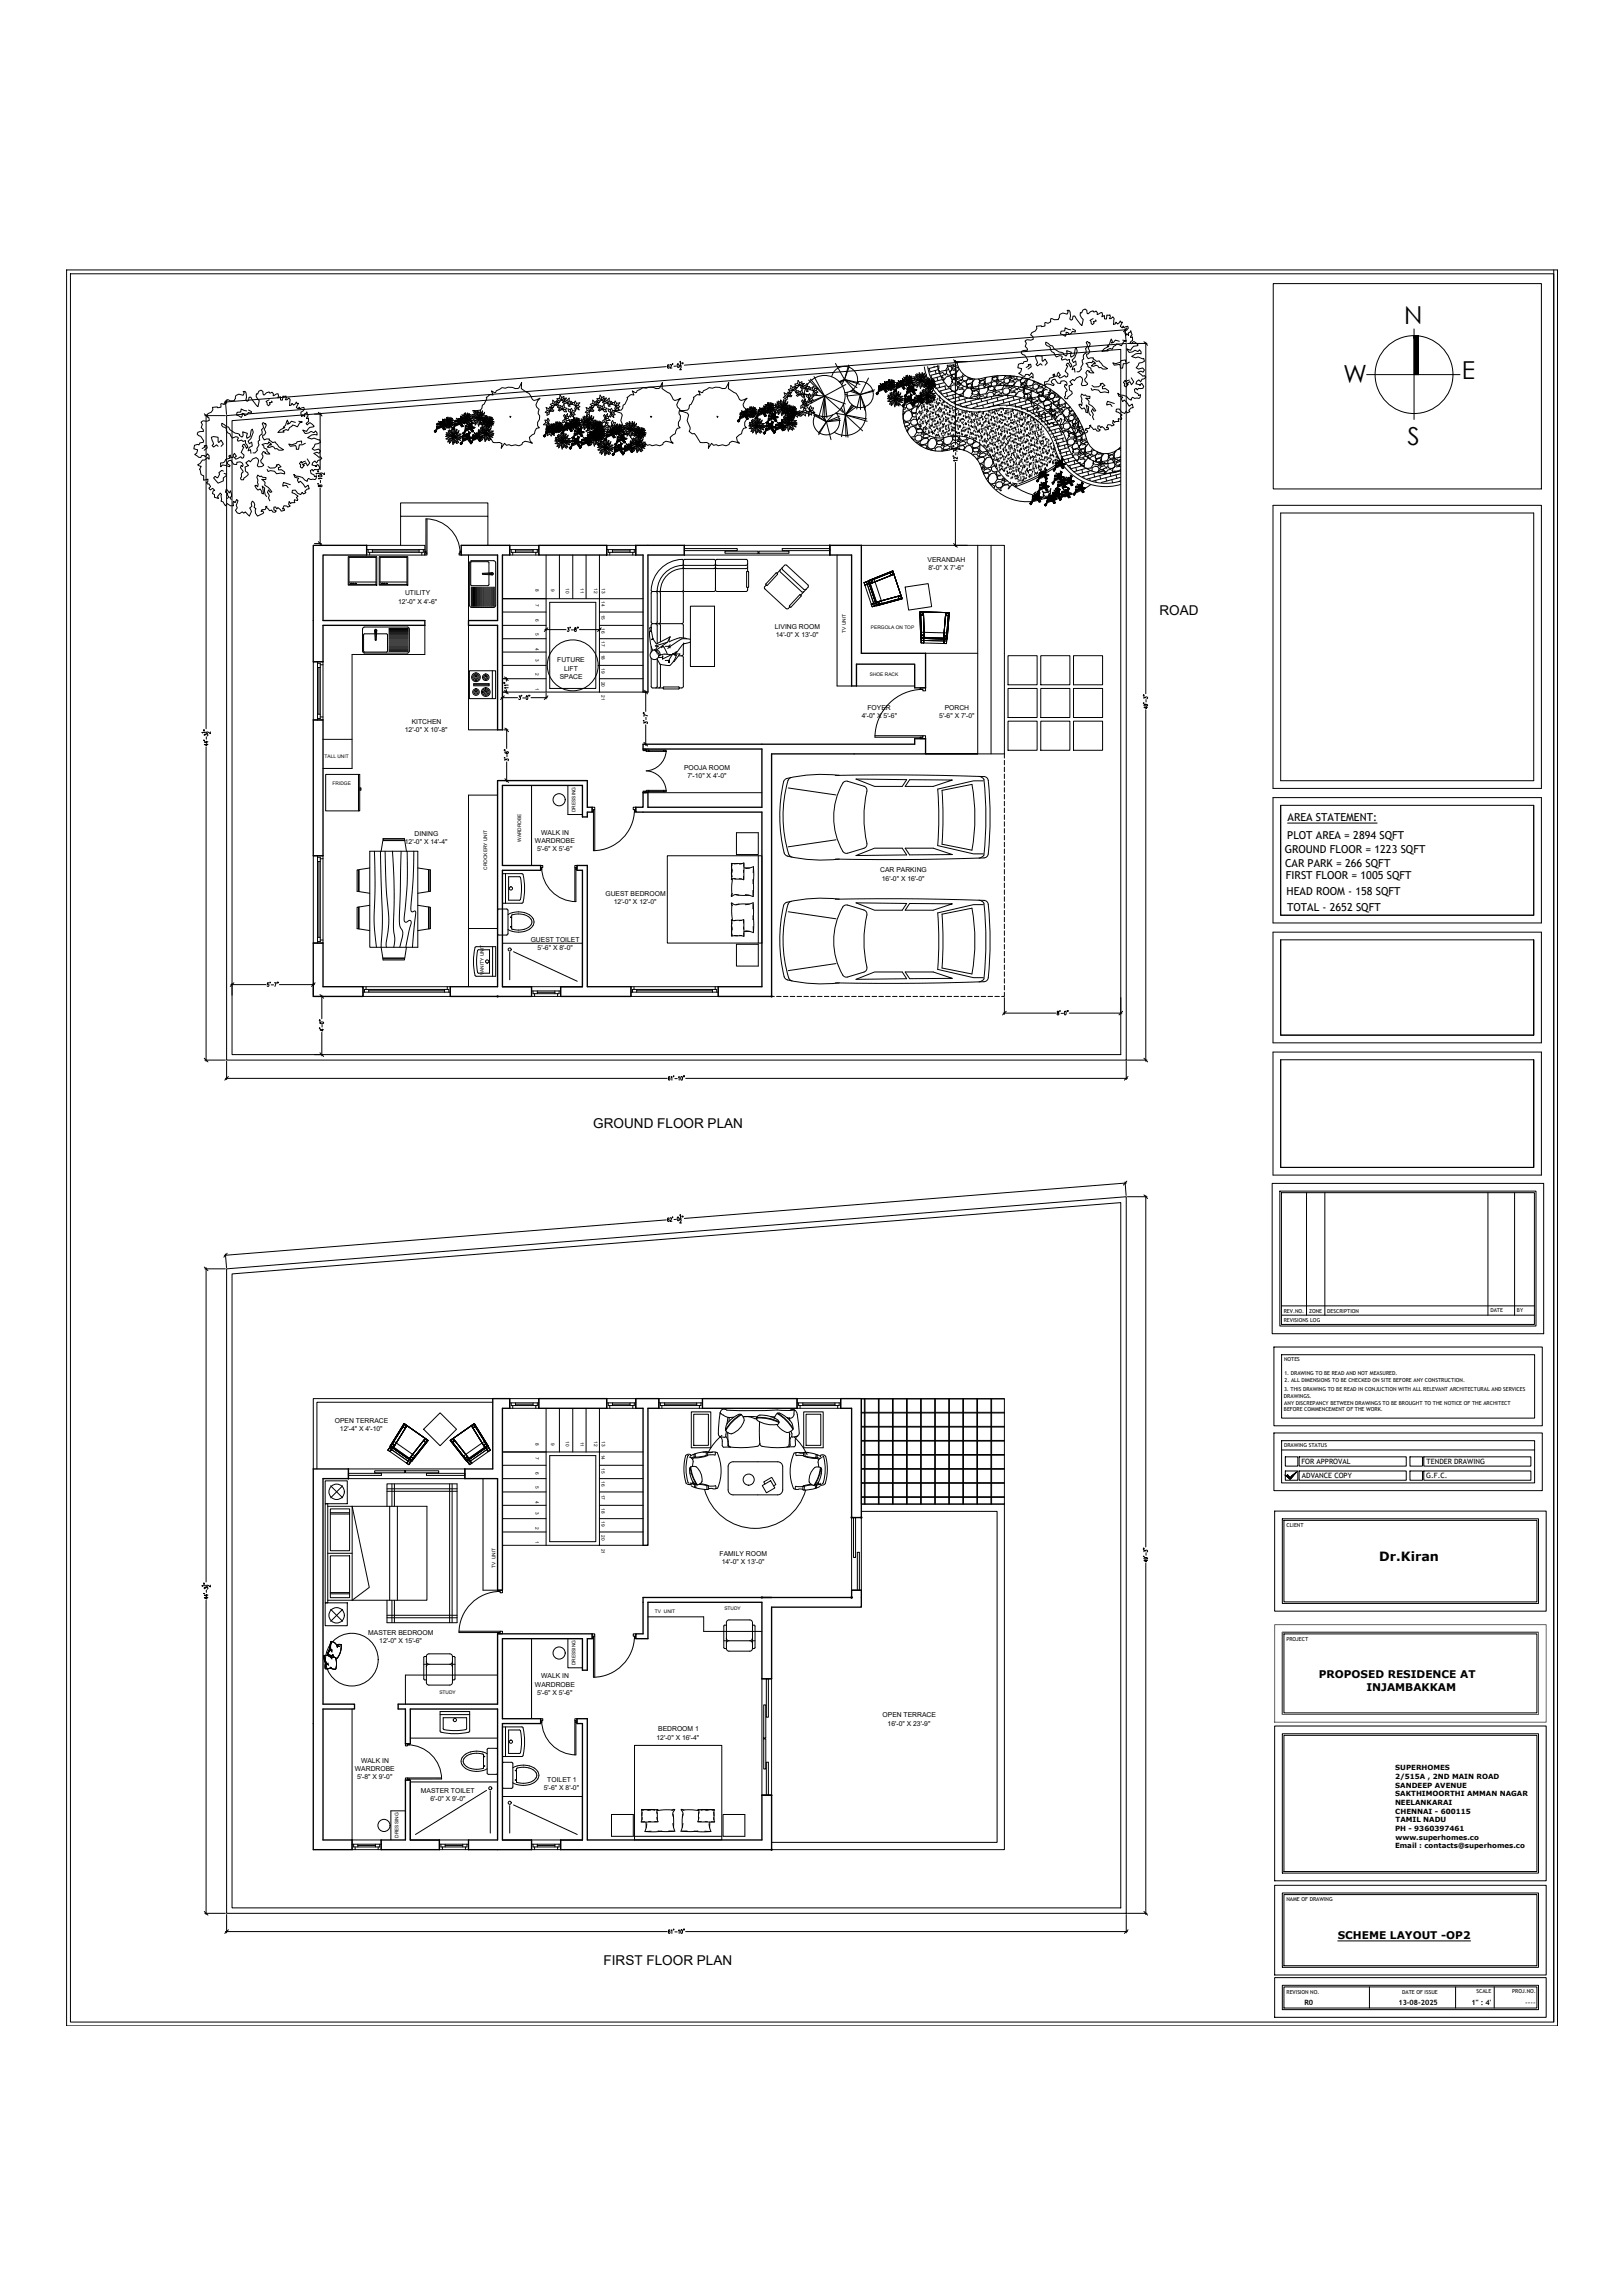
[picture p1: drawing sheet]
<svg xmlns="http://www.w3.org/2000/svg" width="420mm" height="594mm" viewBox="0 0 420 594" stroke-linecap="round" stroke-linejoin="round" font-family="sans-serif">
<defs><g id="words">
<g font-size="6.4">
<text x="363.5" y="84">N</text>
<text x="347.8" y="99.1" transform="rotate(-1 347.8 99.1)">W</text>
<text x="378.4" y="98">E</text>
<text x="364.3" y="115.2">S</text>
</g>
<g font-size="3.5">
<text x="300.2" y="159.1">ROAD</text>
<text x="153.6" y="292">GROUND FLOOR PLAN</text>
<text x="156.3" y="508.6">FIRST FLOOR PLAN</text>
</g>
<text font-size="3.3" x="357.1" y="404">Dr.Kiran</text>
<g font-size="2.8">
<text x="333.3" y="212.4">AREA STATEMENT:</text>
<text x="332.6" y="220.9">GROUND FLOOR = 1223 SQFT</text>
<text x="333.2" y="217.1">PLOT AREA = 2894 SQFT</text>
<text x="332.7" y="224.4">CAR PARK = 266 SQFT</text>
<text x="332.9" y="227.5">FIRST FLOOR = 1005 SQFT</text>
<text x="333.1" y="231.6">HEAD ROOM - 158 SQFT</text>
<text x="333.2" y="235.8">TOTAL - 2652 SQFT</text>
</g>
<g font-size="2.7">
<text x="341.4" y="434.5">PROPOSED RESIDENCE AT</text>
<text x="353.7" y="437.8">INJAMBAKKAM</text>
<text x="346.3" y="501.8">SCHEME LAYOUT -OP2</text>
</g>
<g font-size="1.9">
<text x="336.9" y="379">FOR APPROVAL</text>
<text x="337" y="382.6">ADVANCE COPY</text>
<text x="369.2" y="382.7">G.F.C.</text>
<text x="369.3" y="379">TENDER DRAWING</text>
<text x="337.7" y="519.1">R0</text>
<text x="362" y="519.1">13-08-2025</text>
<text x="381" y="518.9">1&quot; : 4'</text>
<text x="394.8" y="519">----</text>
</g>
<g font-size="1.8">
<text x="240.1" y="145.4">VERANDAH</text>
<text x="240.4" y="147.5">8'-0&quot; X 7'-6&quot;</text>
<text x="104.9" y="154.1">UTILITY</text>
<text x="103.1" y="156.2">12'-0&quot; X 4'-6&quot;</text>
<text x="200.6" y="162.7">LIVING ROOM</text>
<text x="200.8" y="164.8">14'-0&quot; X 13'-0&quot;</text>
<text x="144.3" y="171.5">FUTURE</text>
<text x="146" y="173.6">LIFT</text>
<text x="144.9" y="175.7">SPACE</text>
<text x="223.1" y="185.9">4'-0&quot; X 5'-6&quot;</text>
<text x="224.6" y="183.8">FOYER</text>
<text x="243.2" y="185.9">5'-6&quot; X 7'-0&quot;</text>
<text x="244.6" y="183.8">PORCH</text>
<text x="104.8" y="189.4">12'-0&quot; X 10'-8&quot;</text>
<text x="106.6" y="187.3">KITCHEN</text>
<text x="177.1" y="199.4">POOJA ROOM</text>
<text x="178" y="201.5">7'-10&quot; X 4'-0&quot;</text>
<text x="104.8" y="218.5">12'-0&quot; X 14'-4&quot;</text>
<text x="107.3" y="216.4">DINING</text>
<text x="138.5" y="218.2">WARDROBE</text>
<text x="139.1" y="220.3">5'-6&quot; X 5'-6&quot;</text>
<text x="140.1" y="216.1">WALK IN</text>
<text x="227.9" y="225.8">CAR PARKING</text>
<text x="228.3" y="227.9">16'-0&quot; X 16'-0&quot;</text>
<text x="156.7" y="232">GUEST BEDROOM</text>
<text x="158.9" y="234.1">12'-0&quot; X 12'-0&quot;</text>
<text x="137.4" y="243.8">GUEST TOILET</text>
<text x="139.2" y="245.9">5'-6&quot; X 8'-0&quot;</text>
<text x="86.7" y="368.3">OPEN TERRACE</text>
<text x="88" y="370.4">12'-4&quot; X 4'-10&quot;</text>
<text x="186.3" y="402.7">FAMILY ROOM</text>
<text x="186.8" y="404.8">14'-0&quot; X 13'-0&quot;</text>
<text x="95.3" y="423.1">MASTER BEDROOM</text>
<text x="98.2" y="425.2">12'-0&quot; X 15'-6&quot;</text>
<text x="138.5" y="436.6">WARDROBE</text>
<text x="140.1" y="434.5">WALK IN</text>
<text x="139.1" y="438.7">5'-6&quot; X 5'-6&quot;</text>
<text x="170.4" y="448.2">BEDROOM 1</text>
<text x="228.5" y="444.6">OPEN TERRACE</text>
<text x="229.8" y="446.7">16'-0&quot; X 23'-9&quot;</text>
<text x="170" y="450.3">12'-0&quot; X 16'-4&quot;</text>
<text x="91.9" y="458.5">WARDROBE</text>
<text x="92.5" y="460.6">5'-8&quot; X 9'-0&quot;</text>
<text x="93.5" y="456.4">WALK IN</text>
<text x="141.7" y="461.2">TOILET 1</text>
<text x="361.1" y="460.5">2/515A , 2ND MAIN ROAD</text>
<text x="361.2" y="458.3">SUPERHOMES</text>
<text x="109" y="464.1">MASTER TOILET</text>
<text x="111.4" y="466.2">6'-0&quot; X 9'-0&quot;</text>
<text x="140.8" y="463.3">5'-6&quot; X 8'-0&quot;</text>
<text x="361.1" y="467.3">NEELANKARAI</text>
<text x="361.2" y="462.8">SANDEEP AVENUE</text>
<text x="361.2" y="465">SAKTHIMOORTHI AMMAN NAGAR</text>
<text x="361.1" y="473.9">PH - 9360397461</text>
<text x="361.2" y="469.5">CHENNAI - 600115</text>
<text x="361.3" y="471.7">TAMIL NADU</text>
<text x="361.1" y="478.5">Email : contacts@superhomes.co</text>
<text x="361.3" y="476.2">www.superhomes.co</text>
</g>
<g font-size="1.4">
<text x="332.3" y="339.8">REV.NO.</text>
<text x="338.9" y="339.8">ZONE</text>
<text x="343.6" y="339.8">DESCRIPTION</text>
<text x="385.8" y="339.7">DATE</text>
<text x="392.7" y="339.7">BY</text>
<text x="332.3" y="342.2">REVISIONS LOG</text>
<text x="332.4" y="352.4">NOTES</text>
<text x="332.5" y="355.8">1. DRAWING TO BE READ AND NOT MEASURED.</text>
<text x="332.5" y="357.8">2. ALL DIMENSIONS TO BE CHECKED ON SITE BEFORE ANY CONSTRUCTION.</text>
<text x="332.4" y="361.9">DRAWINGS.</text>
<text x="332.4" y="365.3">BEFORE COMMENCEMENT OF THE WORK.</text>
<text x="332.4" y="360.2">3. THIS DRAWING TO BE READ IN CONJUCTION WITH ALL RELEVANT ARCHITECTURAL AND SERVICES</text>
<text x="332.5" y="363.6">ANY DISCREPANCY BETWEEN DRAWINGS TO BE BROUGHT TO THE NOTICE OF THE ARCHITECT</text>
<text x="332.4" y="374.6">DRAWING STATUS</text>
<text x="333" y="395.3">CLIENT</text>
<text x="333" y="424.7">PROJECT</text>
<text x="333" y="492.1">NAME OF DRAWING</text>
<text x="382.2" y="515.9">SCALE</text>
<text x="391.5" y="516">PROJ.NO.</text>
<text x="333" y="516">REVISION NO.</text>
<text x="363" y="516">DATE OF ISSUE</text>
</g>
<g font-size="1.3">
<text x="219" y="163.8" transform="rotate(-90 219 163.8)">TV UNIT</text>
<text x="225.5" y="162.9">PERGOLA ON TOP</text>
<text x="225.2" y="175.1">SHOE RACK</text>
<text x="84" y="196.3">TALL UNIT</text>
<text x="86.1" y="203.2">FRIDGE</text>
<text x="149" y="210.2" transform="rotate(-90 149 210.2)">DRESSING</text>
<text x="134.9" y="217.9" transform="rotate(-90 134.9 217.9)">WARDROBE</text>
<text x="126.1" y="225.2" transform="rotate(-90 126.1 225.2)">CROCKERY UNIT</text>
<text x="125.3" y="252.4" transform="rotate(-90 125.3 252.4)">VANITY UNIT</text>
<text x="128.3" y="405.9" transform="rotate(-90 128.3 405.9)">TV UNIT</text>
<text x="169.6" y="417.6">TV UNIT</text>
<text x="187.5" y="416.8">STUDY</text>
<text x="149" y="431.1" transform="rotate(-90 149 431.1)">DRESSING</text>
<text x="113.8" y="438.5">STUDY</text>
<text x="103.2" y="475.7" transform="rotate(-90 103.2 475.7)">DRESSING</text>
</g>
<g font-size="1.2">
<text x="138.6" y="152.6" transform="rotate(90 138.6 152.6)">8</text>
<text x="142.7" y="152.6" transform="rotate(90 142.7 152.6)">9</text>
<text x="146.5" y="152.2" transform="rotate(90 146.5 152.2)">10</text>
<text x="150.3" y="152.3" transform="rotate(90 150.3 152.3)">11</text>
<text x="153.8" y="152.2" transform="rotate(90 153.8 152.2)">12</text>
<text x="155.7" y="155.7" transform="rotate(90 155.7 155.7)">14</text>
<text x="155.8" y="152.2" transform="rotate(90 155.8 152.2)">13</text>
<text x="138.6" y="156.4" transform="rotate(90 138.6 156.4)">7</text>
<text x="138.6" y="160.1" transform="rotate(90 138.6 160.1)">6</text>
<text x="155.7" y="159.1" transform="rotate(90 155.7 159.1)">15</text>
<text x="138.6" y="163.9" transform="rotate(90 138.6 163.9)">5</text>
<text x="138.6" y="167.7" transform="rotate(90 138.6 167.7)">4</text>
<text x="155.7" y="162.6" transform="rotate(90 155.7 162.6)">16</text>
<text x="155.7" y="166" transform="rotate(90 155.7 166)">17</text>
<text x="138.6" y="170.5" transform="rotate(90 138.6 170.5)">3</text>
<text x="155.7" y="169.5" transform="rotate(90 155.7 169.5)">18</text>
<text x="155.7" y="172.9" transform="rotate(90 155.7 172.9)">19</text>
<text x="138.6" y="174.3" transform="rotate(90 138.6 174.3)">2</text>
<text x="138.6" y="178.1" transform="rotate(90 138.6 178.1)">1</text>
<text x="155.7" y="176.5" transform="rotate(90 155.7 176.5)">20</text>
<text x="155.7" y="180" transform="rotate(90 155.7 180)">21</text>
<text x="138.6" y="373.5" transform="rotate(90 138.6 373.5)">8</text>
<text x="138.6" y="377.2" transform="rotate(90 138.6 377.2)">7</text>
<text x="142.7" y="373.5" transform="rotate(90 142.7 373.5)">9</text>
<text x="146.5" y="373.1" transform="rotate(90 146.5 373.1)">10</text>
<text x="150.3" y="373.2" transform="rotate(90 150.3 373.2)">11</text>
<text x="153.8" y="373.1" transform="rotate(90 153.8 373.1)">12</text>
<text x="155.7" y="376.6" transform="rotate(90 155.7 376.6)">14</text>
<text x="155.8" y="373.1" transform="rotate(90 155.8 373.1)">13</text>
<text x="138.6" y="381" transform="rotate(90 138.6 381)">6</text>
<text x="155.7" y="380" transform="rotate(90 155.7 380)">15</text>
<text x="155.7" y="383.5" transform="rotate(90 155.7 383.5)">16</text>
<text x="138.6" y="384.8" transform="rotate(90 138.6 384.8)">5</text>
<text x="138.6" y="388.5" transform="rotate(90 138.6 388.5)">4</text>
<text x="155.7" y="386.9" transform="rotate(90 155.7 386.9)">17</text>
<text x="138.6" y="391.4" transform="rotate(90 138.6 391.4)">3</text>
<text x="138.6" y="395.2" transform="rotate(90 138.6 395.2)">2</text>
<text x="155.7" y="390.4" transform="rotate(90 155.7 390.4)">18</text>
<text x="155.7" y="393.8" transform="rotate(90 155.7 393.8)">19</text>
<text x="138.6" y="399" transform="rotate(90 138.6 399)">1</text>
<text x="155.7" y="397.3" transform="rotate(90 155.7 397.3)">20</text>
<text x="155.7" y="400.9" transform="rotate(90 155.7 400.9)">21</text>
</g>
</g></defs>
<!-- layer: tit -->
<g fill="none" stroke="#000" stroke-width=".26">
<path d="M17.2 69.9h386v454.5h-386zM18.2 70.9h384v452.5h-384zM329.6 73.4h69.4v53.2h-69.4zM402.2 69.9v453.5M403.2 69.9v453.5M329.6 130.8h69.4v73.3h-69.4zM331.5 132.8h65.5v69.3h-65.5zM329.6 206.5h69.4v32.4h-69.4zM331.5 208.5v28.4h65.5v-28.4M331.5 208.5h65.5M333.3 213.1h23.2M329.6 241.3h69.4v28.6h-69.4z"/>
<path d="M331.5 243.3v24.7h65.5v-24.7v24.7h-65.5zM331.5 243.3h65.5M329.6 272.3h69.4v31.9h-69.4zM331.5 274.3v27.9h65.5v-27.9v27.9h-65.5zM331.5 274.3h65.5M329.3 306.3h70.3v38.9h-70.3zM331.3 308.3h66.3v35h-66.3zM331.7 308.7h65.5v34.1h-65.5zM338.2 308.7v31.7M343 308.7v31.7M385.2 308.7v31.7M392.1 308.7v31.7"/>
<path d="M331.7 338h65.5M329.8 348.7h69.5v20.4h-69.5zM331.7 340.4h65.5M331.8 350.7h65.5v16.4h-65.5zM329.8 370.9h69.5v15h-69.5zM331.8 372.9h65.5v11h-65.5zM331.8 375.3h65.5M332.7 377.1h3.3v2.4h-3.3zM336.3 377.1h27.7v2.4h-27.7zM365 377.1h3.2v2.4h-3.2zM368.6 377.1h27.7v2.4h-27.7zM330 391.2h70.3v25.9h-70.3z"/>
<path d="M332 393.2h66.3v21.9h-66.3zM332.4 393.6h65.5v21.1h-65.5zM332.7 380.8h3.3v2.4h-3.3zM336.3 380.8h27.7v2.4h-27.7zM365 380.8h3.2v2.4h-3.2zM368.6 380.8h27.7v2.4h-27.7zM332 422.5h66.3v21.3h-66.3zM332.4 422.9h65.5v20.5h-65.5zM330 446.8h70.3v40.1h-70.3zM332 448.8h66.3v36.1h-66.3zM332.4 449.2h65.5v35.3h-65.5zM330 488h70.3v23.2h-70.3z"/>
<path d="M332 490h66.3v19.3h-66.3zM332.4 490.4h65.5v18.4h-65.5zM330 511.9h70.3v10.3h-70.3zM332 513.9h66.3v6.3h-66.3zM332.4 514.3h65.5v5.5h-65.5zM346.3 502.4h34.4M354.5 514.3v5.5M376.8 514.3v5.5M386.8 514.3v5.5"/>
</g>
<!-- layer: 0 -->
<g fill="none" stroke="#000" stroke-width=".26">
<path d="M246.9 93.1l.9 1M82.4 106.7l1 1M82.4 140.2l1 1M246.9 140.7l.9 .9M130.6 178.7l1 .9M130.6 175.2l1 1M141.8 162.5l-.9 1M155.6 162.5l-.9 1M166.7 178.7l.9 .9M168.3 163.3l-.1-.8 .4-.1v1M168.3 163.3v.2M169 168.4a12.3 12.3 0 0 1-.9-4.9l.5-.2 .4 2-.3 .2 .4-.1-.4 .2 .4-.1 .8 1.2 3.6-1.8-.7 1.3-3 2.3a1.15 1.15 0 0 1 .5 1.7 1.15 1.15 0 0 1-1.7 .3 1.15 1.15 0 0 1 0-1.8 .82 .82 0 0 1 1.1-.4 .82 .82 0 0 1 .4 1"/>
<path d="M169.9 168.3l.8 .4 .1 .9M170.2 167.3l-.6 1.1M171 169.3l-.5 .4 .4-.1a5.1 5.1 0 0 1 3.1-.1M171.2 167.7l.4-.3h.2l1 2M171.5 167.1l.2 .3M172.7 166.3l-3.1 .9 .9 .2M173.5 164.9l-.3 1.2a5.7 5.7 0 0 1 4.6-.8M173.8 169.5l-2.3 1.1 .1-.8-.1 .4h-1.1M174.2 169.2l.9-.5-.4 .6 .4 .3M174.2 169.2l.9 .4M174.2 169.2l-.9 1.4-.1 .9-.1-.6v.6l-.1-.6-.8 .1M174.6 169.5l.1-.2h1.3l-1.7 2"/>
<path d="M175.1 169.6l-1 1.9a1.22 1.22 0 0 1-1.7 .7l-1.5-.3-.8-1.4M177.2 166.6l-.3-.1v.3l-2 2.5M178.7 165.5a3.7 3.7 0 0 0-3.8 .9l-2 1.5M178.7 166.2l-1.6 .4M130.5 180.1l-.9 1M130.7 188.5l.9 .9M141.8 180.1l-.9 1M166.7 192.2l.9 .9M130.7 201.6l.9 .9M60.5 254.4l-.9 .9M81.6 254.4l-1 .9M82.8 257.5l1 .9"/>
<path d="M82.8 272.5l1 1M260.5 261.8l-1 .9M290.6 261.8l-.9 .9M333.3 381.7l.6 .8 1.7-1.5-1.6 1.9-1-.8z"/>
</g>
<g fill="#000" stroke="#000" stroke-width=".26">
<path d="M333.3 381.7l.3 .4h-.6zM333.5 382.5h.8l-.3 .4zM334.8 381.7l.8-.7z"/>
<path d="M333 382.1l.9 .4-.3-.4zM333 382.1l.9 .4h-.4z"/>
<path d="M334.4 382.1l-.1 .4 .4-.4zM333.9 382.5l.5-.4-.1 .4z"/>
<path d="M334.8 381.7l-.1 .4 .3-.4zM334.4 382.1l.4-.4-.1 .4z"/>
</g>
<!-- layer: Dimension -->
<path d="M330 420.5h70.3v25.3h-70.3zM332 422.5h66.3v21.3h-66.3z" fill="none" stroke="#636466" stroke-width=".26"/>
<!-- layer: TITLE -->
<g fill="#000" stroke="#000" stroke-width=".26">
<path d="M366.1 86.9h.5z"/>
<path d="M366.1 86.9l1.1 .1zM366.1 86.9l1.1 .1z"/>
<path d="M366.1 87l1.1 10v-10zM366.1 87l1.1 10h-1.1z"/>
</g>
<g fill="none" stroke="#000" stroke-width=".26">
<path d="M353.8 97h24.2M366.1 85.1v23.5M367.2 87v10"/>
<circle cx="366.1" cy="97" r="10.1"/>
</g>
<!-- layer: wall -->
<g fill="none" stroke="#000" stroke-width=".35">
<path d="M81.1 141.2h13.8v2.5h-11.3v16.9h26.4v1.3h-26.4v9.4h-2.5zM119.4 141.2h12.6v2.5h-1.9v45.2h-1.3v-27h-7.5v-1.3h7.5v-16.9h-9.4zM139.5 141.2h17.6v2.5h-17.6zM164.6 141.2h12.6v2.5h-9.5v35.5h-1.2v-35.5h-1.9zM214.8 141.2h8.2v27.9h16.6v9h-2.8v-6.2h-15.1v5.7h-1.2v-33.9h-5.7zM81.1 186.4h2.5v35.1h-2.5zM166.5 192.6h70.3v-1.4h2.8v4h-39.9v62.7h-13.8v-2.5h11.3v-45.2h-32.6v-1.2h1.9v-3.8h1.2v3.8h29.5v-15.1h-30.7zM128.8 202.1h23.2v6.9h1.3v1.2h-1.3v1.3h-1.2v-8.2h-20.7v20.7h9.9v1.3h-9.9v30.1h7.5v2.5h-21v-2.5h12.2zM149.4 224h2.6v31.4h11.3v2.5h-18.2v-2.5h5.7v-30.1h-1.4zM81.1 244.1h2.5v11.3h10.4v2.5h-12.9zM127.6 362h4.4v2.5h-1.9v47.1h-1.3v-28.8h-8.5v-2.6h7.3zM139.5 362h17.6v2.5h-17.6z"/>
<path d="M164.6 362h6v2.5h-2.9v35.5h-1.2v-35.5h-1.9zM181.9 362h24.4v2.5h-24.4zM217.6 362h5.4v30.8h-2.5v-28.3h-2.9zM81.1 380.2h9.1v2.6h-6.6v58.3h8.2v1.3h-8.2v33.9h7.5v2.5h-10zM197.2 413.5h23.3v-1.9h2.5v4.4h-23.3v18.6h-2.5v-19.8h-29.5v9.4h-3.1v-1.3h1.9v-9.4h33.2M103.1 441.1h25.7v-18.2h24.5v1.3h-1.3v8.1h-1.2v-8.1h-20.7v20.7h9.9v1.3h-9.9v30.1h7.5v2.5h-16.3v-2.5h7.5v-33.9h-22.6v9h-1.2v-9h-1.9zM149.4 444.9h2.6v31.4h45.2v-11.6h2.5v14.1h-54.6v-2.5h5.7v-30.1h-1.4zM106.2 476.3h7.5v2.5h-15v-2.5h6.3v-15.5h1.2v15.5"/>
</g>
<!-- layer: Dimension -->
<g fill="none" stroke="#000" stroke-width=".26">
<path d="M172.5 94.9l-114.4 9.2M173.2 94.5l-.2-.1a.47 .47 0 0 0-.2 .5 .47 .47 0 0 0 .4 .4 .28 .28 0 0 0 0-.4 .28 .28 0 0 0-.3-.1l-.1 .2M173.5 94.6l.1-.3 .3 .2-.4 .8h.4M174.2 94.2l-.1 .2M175.1 94.8h-.6M175.4 94.3l.1-.1a.47 .47 0 0 1 .3 .5 .47 .47 0 0 1-.3 .4zM175.9 95l.2-.2 .3 .1-.4 .8h.4M176 93.7l.1-.2 .1 1M176.4 94.6h-.5M176.6 94v.2M176.8 94v.2M247 93.6h3.4"/>
<path d="M247.3 93.3v21.8M291.3 85.1l.2 3.5M291.6 85.4l-114.4 9.1M291.9 88.9h5M296.6 88.6v91M53 107.6h5.3M53.4 107.3v81.3M58.4 103.7l.2 3.6M81.4 107.2h1.8M82.9 106.9v14.7M246.7 118l.3 .1M246.7 115.6l.3 .1"/>
<path d="M246.7 115.4l.3 .1M247.2 116h-1l.2 .2M247.3 115.9v.5M247.3 119.7v21.8M247.4 117.2v.6M247.8 119.2h-.9l.1 .2M247.8 118.3v.5l-.8-.4-.1 .2 .2 .2M247.8 116.8l-.9-.3v.4M248.4 115.9v.5l-.7-.5-.2 .3 .2 .1M82.3 125.2l.2 .1M82.3 122.1l.2 .1M82.3 121.9l.2 .1"/>
<path d="M82.5 125.6l-.1 .2a.31 .31 0 0 0 .4 .1 .31 .31 0 0 0 .2-.3 .26 .26 0 0 1 .3 0 .26 .26 0 0 1 0 .3 .26 .26 0 0 1-.3 .1l-.3-.4zM82.5 123.1a.47 .47 0 0 1 .5-.2 .47 .47 0 0 1 .3 .4 .47 .47 0 0 1-.5 .2 .47 .47 0 0 1-.3-.4zM82.7 122.6h-.9l.2 .1M82.9 122.4v.5M82.9 126.3v14.7M83 124.4v.6M83.4 123.9h-1l.2 .1M84 122.4v.5l-.6-.4a.22 .22 0 0 0-.4 0 .22 .22 0 0 0 .3 .3M103.7 133.6v-3.4h22.6v3.4M81.4 140.7h1.8M103.7 141.2v-7.6h22.6v7.6M121.3 143.7v16.9"/>
<path d="M216.7 143.7v33.9h3.8M223 141.2h37v54h-20.4h13.5v-54M234.3 152l6-.9 .9 5.9-6 .9zM247 141.2h3.4M256.6 141.2v54M110 161.9v7.5h-18.9v29.5h-7.5M121.3 161.9v27h7.5M130.1 179.5v1.4M130.4 179.2h1M130.4 175.7h1M130.5 176.8l.2 .1M130.5 176.6l.2 .1"/>
<path d="M131.1 175.4v.9M131.1 178.5v1M131.6 178h-1l.2 .2M131.6 177.4h-1l.2 .1M135.1 180l-.1 .2M136.9 180v.2M137.1 180v.2M141.1 163h5.4M141.4 162.7v.4M141.4 179.5v1.4M146.9 162.5h.4l-.2 .4a.27 .27 0 0 1 .2 .4 .27 .27 0 0 1-.5 0M147.6 162.4v.2"/>
<path d="M147.9 163.1h.6M148.8 162.6v.2a.31 .31 0 0 1 .4 .3 .31 .31 0 0 1-.4 .3v-.3a.31 .31 0 0 0 .3-.2 .31 .31 0 0 0-.1-.4zM149.5 162.4l-.1 .2M149.7 162.4l-.1 .2M150 163h5.5M155.2 162.7v.4M166.8 179.2h.6M167.2 178.8v5.4M221.7 177.6h15.1M239.6 169.1h13.5M261 178.2h7.5v7.5h-7.5zM261 169.7h7.5v7.6h-7.5z"/>
<path d="M269.4 178.2h7.6v7.5h-7.6zM269.4 169.7h7.6v7.6h-7.6zM277.9 178.2h7.5v7.5h-7.5zM277.9 169.7h7.5v7.6h-7.5zM296 179.9l.2 .1M52.7 191.6l.3 .1M52.7 189.1l.3 .1M52.7 188.9l.3 .1M52.9 190.4v-.3l.3 .2a.27 .27 0 0 1 .4-.3 .27 .27 0 0 1 0 .5M53.2 189.6h-1l.2 .2M53.4 189.4v.5M53.4 193.4v81.3"/>
<path d="M53.4 190.7v.6M53.5 192.5v.5l-.6-.3h.9M53.5 191.9v.5l-.6-.4h.9M54.5 189.4v.5l-.8-.4-.2 .3 .2 .1M83.6 191.4h7.5M129.8 180.6h4.2M130.4 188.9h1.1M130.6 196.1l.2 .1M130.6 194.3h.2M130.6 194.1h.2M130.7 196.9v-.4l.4 .2a.27 .27 0 0 1 .4-.2 .27 .27 0 0 1 0 .4M130.8 194.6h-.1a.44 .44 0 0 0 .5 .4 .44 .44 0 0 0 .4-.3 .28 .28 0 0 0-.4-.1 .28 .28 0 0 0-.1 .3l.2 .1"/>
<path d="M131.2 188.6v5.2M131.2 197.2v5.2M131.2 195.3v.6M134.4 180.1h.3l-.2 .4a.27 .27 0 0 1 .3 .4 .27 .27 0 0 1-.5 0M135.3 180.7h.6M136.3 180.2a.43 .43 0 0 1 .3 .4 .43 .43 0 0 1-.3 .4zM137.5 180.6h4.2M166.6 186.5l.2 .1M166.6 184.7h.2M166.6 184.5h.2M166.7 187.3v-.4l.3 .2a.27 .27 0 0 1 .5-.2 .27 .27 0 0 1 0 .4M166.8 192.6h.6"/>
<path d="M167.2 187.6v5.4M167.2 185.7v.6M167.6 185.3l-.9-.3v.4M261 186.7h7.5v7.5h-7.5zM269.4 186.7h7.6v7.5h-7.6zM277.9 186.7h7.5v7.5h-7.5zM296 182h.2M296 180.1l.2 .1M296.1 180.8v-.4l.4 .2a.27 .27 0 0 1 .4-.2 .27 .27 0 0 1 0 .5M296.5 182.3l.2 .1a.25 .25 0 0 1-.3 .4 .25 .25 0 0 1-.1-.5l.7 .1v.3M296.6 183.7v91M296.7 181.1v.6"/>
<path d="M296.8 182.9v.5l-.7-.3h1M128.8 205.8h-7.5v49.6M130.4 202.1h1.1M137.6 203.3v20.7M147 203.3v7.5h3.8M59.8 254.9h9M60.1 254.6v3M69.6 254.4h-.4v.4a.26 .26 0 0 1 .4 0 .26 .26 0 0 1-.1 .4 .26 .26 0 0 1-.3 0M69.9 254.3v.2M70.2 254.9h.6M71 254.4h.5l-.3 .9M71.8 254.3l-.1 .2"/>
<path d="M72 254.3v.2M72.3 254.9h9.1M81.1 254.6v3M81.4 257.9h2.2M83.3 257.6v6.1M121.3 240.4h7.5M260 258.2v4.4M290.1 258.2v4.4M53 274.4h5.3M58.3 279.1h114.4M58.7 274.7v4.7M81.4 273h2.2"/>
<path d="M82.7 266.1l.2 .1M82.7 264.2l.2 .1M82.7 264l.2 .1M82.9 264.6a.47 .47 0 0 1 .5-.1 .47 .47 0 0 1 .3 .4 .47 .47 0 0 1-.5 .2 .47 .47 0 0 1-.3-.5zM83.3 267.2v6.1M83.4 265.2v.6M83.5 266.4v.5l-.7-.3h1M173.4 278.8v-.1a.44 .44 0 0 0-.4 .4 .44 .44 0 0 0 .4 .5 .26 .26 0 0 0 0-.4 .26 .26 0 0 0-.3 0l-.1 .1M173.8 278.8l.1-.1v.9M174.4 278.5v.3M174.7 279.2h.6M175.7 278.8l.1-.1v.9"/>
<path d="M176.3 278.7a.43 .43 0 0 1 .4 .4 .43 .43 0 0 1-.4 .5zM177 278.5l-.1 .3M177.2 278.5l-.1 .3M177.5 279.1h114.4M259.7 262.3h13.6M273.7 261.8v.3a.32 .32 0 0 1 .4 .2 .32 .32 0 0 1-.3 .4 .4 .4 0 0 1-.1-.4 .4 .4 0 0 1 .4-.3l-.2-.2zM274.4 261.6v.3M274.7 262.3h.6M275.6 261.8a.43 .43 0 0 1 .4 .5 .43 .43 0 0 1-.4 .4zM276.3 261.6l-.1 .3M276.5 261.6l-.1 .3M276.8 262.3h13.7"/>
<path d="M291.6 274.7v4.7M291.9 274.4h5M172.5 315.8l-114.4 9.2M173.2 315.4l-.1-.1a.44 .44 0 0 0-.3 .4 .44 .44 0 0 0 .4 .5 .28 .28 0 0 0 0-.4 .28 .28 0 0 0-.3-.1l-.1 .2M173.5 315.5l.1-.3 .3 .2-.4 .8 .4-.1M174.2 315l-.1 .3M175.1 315.6l-.6 .1M175.4 315.1a.43 .43 0 0 1 .4 .4 .43 .43 0 0 1-.3 .5zM175.9 315.9l.2-.3 .3 .2-.4 .8h.4M176 314.6l.1-.2 .1 .9M176.4 315.5h-.5M176.6 314.8v.3"/>
<path d="M176.8 314.8v.3M291.3 305.9l.2 3.6M291.6 306.2l-114.4 9.2M291.9 309.8h5M296.6 309.5v90.9M53 328.5h5.3M53.4 328.1v81.4M58.4 324.6l.2 3.5M109.7 370l4.2-4.3 4.3 4.3-4.3 4.2zM223 362.1h.8v3.5h-.8M223 365.8h.8v3.4h-.8M223 369.4h.8v3.5h-.8"/>
<path d="M223 373h.8v3.5h-.8M223 376.7h.8v3.4h-.8M223.9 362.1h3.5v3.5h-3.5zM223.9 365.8h3.5v3.4h-3.5zM223.9 369.4h3.5v3.5h-3.5zM223.9 373h3.5v3.5h-3.5zM223.9 376.7h3.5v3.4h-3.5zM227.6 362.1h3.4v3.5h-3.4zM227.6 365.8h3.4v3.4h-3.4zM227.6 369.4h3.4v3.5h-3.4zM227.6 373h3.4v3.5h-3.4zM227.6 376.7h3.4v3.4h-3.4z"/>
<path d="M231.2 362.1h3.5v3.5h-3.5zM231.2 365.8h3.5v3.4h-3.5zM231.2 369.4h3.5v3.5h-3.5zM231.2 373h3.5v3.5h-3.5zM231.2 376.7h3.5v3.4h-3.5zM234.9 362.1h3.4v3.5h-3.4zM234.9 365.8h3.4v3.4h-3.4zM234.9 369.4h3.4v3.5h-3.4zM234.9 373h3.4v3.5h-3.4zM234.9 376.7h3.4v3.4h-3.4zM238.5 362.1h3.5v3.5h-3.5zM238.5 365.8h3.5v3.4h-3.5z"/>
<path d="M238.5 369.4h3.5v3.5h-3.5zM238.5 373h3.5v3.5h-3.5zM238.5 376.7h3.5v3.4h-3.5zM242.1 362.1h3.5v3.5h-3.5zM242.1 365.8h3.5v3.4h-3.5zM242.1 369.4h3.5v3.5h-3.5zM242.1 373h3.5v3.5h-3.5zM242.1 376.7h3.5v3.4h-3.5zM245.8 362.1h3.4v3.5h-3.4zM245.8 365.8h3.4v3.4h-3.4zM245.8 369.4h3.4v3.5h-3.4zM245.8 373h3.4v3.5h-3.4z"/>
<path d="M245.8 376.7h3.4v3.4h-3.4zM249.4 362.1h3.5v3.5h-3.5zM249.4 365.8h3.5v3.4h-3.5zM249.4 369.4h3.5v3.5h-3.5zM249.4 373h3.5v3.5h-3.5zM249.4 376.7h3.5v3.4h-3.5zM253.1 362.1h3.4v3.5h-3.4zM253.1 365.8h3.4v3.4h-3.4zM253.1 369.4h3.4v3.5h-3.4zM253.1 373h3.4v3.5h-3.4zM253.1 376.7h3.4v3.4h-3.4zM260 362.1h-3.3v3.5h3.3"/>
<path d="M260 365.8h-3.3v3.4h3.3M260 369.4h-3.3v3.5h3.3M260 373h-3.3v3.5h3.3M260 376.7h-3.3v3.4h3.3M223 380.3h.8v3.5h-.8M223 384h.8v3.4h-.8M223 387.6h.8v1.7M223.9 380.3h3.5v3.5h-3.5zM223.9 384h3.5v3.4h-3.5zM223.9 389.3v-1.7h3.5v1.7M227.6 380.3h3.4v3.5h-3.4zM227.6 384h3.4v3.4h-3.4z"/>
<path d="M227.6 389.3v-1.7h3.4v1.7M231.2 380.3h3.5v3.5h-3.5zM231.2 384h3.5v3.4h-3.5zM231.2 389.3v-1.7h3.5v1.7M234.9 380.3h3.4v3.5h-3.4zM234.9 384h3.4v3.4h-3.4zM234.9 389.3v-1.7h3.4v1.7M238.5 380.3h3.5v3.5h-3.5zM238.5 384h3.5v3.4h-3.5zM238.5 389.3v-1.7h3.5v1.7M242.1 380.3h3.5v3.5h-3.5zM242.1 384h3.5v3.4h-3.5z"/>
<path d="M242.1 389.3v-1.7h3.5v1.7M245.8 380.3h3.4v3.5h-3.4zM245.8 384h3.4v3.4h-3.4zM245.8 389.3v-1.7h3.4v1.7M249.4 380.3h3.5v3.5h-3.5zM249.4 384h3.5v3.4h-3.5zM249.4 389.3v-1.7h3.5v1.7M253.1 380.3h3.4v3.5h-3.4zM253.1 384h3.4v3.4h-3.4zM253.1 389.3v-1.7h3.4v1.7M260 380.3h-3.3v3.5h3.3M260 384h-3.3v3.4h3.3"/>
<path d="M260 387.6h-3.3v1.7M52.7 412.5h.3M52.7 410l.3 .1M52.7 409.8l.3 .1M52.9 411.3v-.4l.3 .2a.27 .27 0 0 1 .4-.2 .27 .27 0 0 1 0 .5M53.2 410.5h-1l.2 .1M53.4 410.3v.5M53.4 414.2v81.4M53.4 411.6v.6M53.5 413.4v.5l-.6-.3h.9M53.5 412.7v.5l-.6-.3h.9M54.5 410.3v.5l-.6-.4a.22 .22 0 0 0-.4 .1 .22 .22 0 0 0 .2 .3"/>
<path d="M167.7 418.5h14.5v3.8h15M296 402.9h.2M296 401h.2M296 400.8h.2M296.1 401.7v-.4l.4 .2a.27 .27 0 0 1 .4-.2 .27 .27 0 0 1 0 .4M296.5 403.2l.2 .1a.24 .24 0 0 1-.3 .3 .24 .24 0 0 1-.1-.4l.7 .1v.3M296.6 404.6v91M296.7 402v.6M296.8 403.8v.5l-.7-.3h1M137.6 424.2v20.7M147 424.2v7.5h3.8M53 495.3h5.3"/>
<path d="M58.7 495.6v4.7M173.4 499.7v-.1a.44 .44 0 0 0-.4 .4 .44 .44 0 0 0 .4 .4 .28 .28 0 0 0 .1-.3 .28 .28 0 0 0-.4-.2l-.1 .3M173.8 499.7l.1-.2v1M174.4 499.4v.2M175.7 499.7l.1-.2v1M176.3 499.6a.43 .43 0 0 1 .4 .4 .43 .43 0 0 1-.4 .4zM177 499.4l-.1 .2M177.2 499.4l-.1 .2M291.6 495.6v4.7M291.9 495.3h5M58.3 500h114.4M174.7 500.1h.6"/>
<path d="M177.5 500h114.4"/>
<circle cx="148.3" cy="172.2" r="6.6"/>
<circle cx="144.7" cy="207" r="1.57"/>
<circle cx="144.7" cy="427.9" r="1.57"/>
</g>
<!-- layer: wall -->
<g fill="#000" stroke="#000" stroke-width=".26">
<circle cx="128.8" cy="257.9" r=".17"/>
<circle cx="199.7" cy="257.9" r=".17"/>
<circle cx="220.5" cy="392.8" r=".17"/>
<circle cx="223" cy="392.8" r=".17"/>
<circle cx="197.2" cy="413.5" r=".17"/>
<circle cx="220.5" cy="413.5" r=".17"/>
<circle cx="199.7" cy="478.8" r=".17"/>
</g>
<!-- layer: furniture -->
<g fill="none" stroke="#000" stroke-width=".26">
<path d="M223.7 150.8l.6-.2 1.9 5.6-.6 .2-1.7-4.9 .6-.3-.6 .3zM223.7 150.8l1.9-.6zM223.7 150.8l1.2-.4 .2 .6-1.2 .5zM223.9 151.5l1.9-.7zM224.3 150.6l.8-.2 2.1 6.2-.8 .3zM224.3 150.6l2-.6-1.2 .4 1.2-.4 2.1 6.2-1.2 .4-2.1-6.2zM224.8 150.3l6.3-2.5 .3 .8-6.3 2.6zM224.8 150.3l6.3-2.5-6.3 2.5M224.9 150.4l.2 .6-.2-.6M224.9 150.4l.7-.2-.7 .2M225.1 151.2l6.3-2.6 1.9 5.5-6.7 1.8zM225.1 151.2l6.3-2.6-6.3 2.6"/>
<path d="M225.1 151l.7-.2-.7 .2M225.1 151l-.2-.6 .2 .6M225.6 150.2l-.7 .2 .7-.2M225.6 156.4l.6-.2 .2 .7-.6 .2zM225.6 156.4l1.8-.6zM225.6 156.4l1.2-.4 .2 .6-1.2 .5zM225.7 150.2l5.5-2.2 .2 .6-5.5 2.3zM225.8 150.8l-.2-.6 .2 .6M225.8 157.1l1.8-.7zM226.4 156.9l2-.7zM226.6 155.9l6.7-1.8 .2 .9-6.6 1.8zM226.6 155.9l6.7-1.8-6.7 1.8"/>
<path d="M226.6 155.9l-1.5-4.7 1.5 4.7M226.8 156l.2 .6-.2-.6M226.8 156l.6-.2-.6 .2M226.9 156.8l-2.1-6.5 2.1 6.5M227 156.6l.6-.2-.6 .2M227 156.6l-.2-.6 .2 .6M227.4 155.8l-.6 .2 .6-.2M227.5 155.7l5.8-1.6 .2 .7-5.7 1.6zM227.6 156.4l-.2-.6 .2 .6M230.4 148.2l.2 .6-.2-.6M230.6 148.8l.6-.2-.6 .2M231 148l-.6 .2 .6-.2"/>
<path d="M231.1 147.8l2.4 7.2-2.4-7.2M231.2 148l-5.5 2.2 5.5-2.2M231.2 148.6l-.2-.6 .2 .6M232.5 154.5l.3 .6-.3-.6M232.8 155.1l.6-.2-.6 .2M233.2 154.3l-.7 .2 .7-.2M233.4 154.9l-.2-.6 .2 .6M233.5 154.8l-2.3-6.8 2.3 6.8M233.5 154.8l-5.7 1.6 5.7-1.6M233.5 155l-6.6 1.8 6.6-1.8M238.1 158.4h1l.2 6.9-.9-.1zM238.1 158.4l.3 6.8-.3-6.8"/>
<path d="M238.3 159.2v-.7v.7M238.3 158.5h.6h-.6M238.3 158.4h.8l.1 5.9h-.7zM238.3 158.4l7.3 .2-7.3-.2M238.3 158.4l.2 5.9-.2-5.9M238.9 159.2h-.6h.6M238.9 158.5v.7v-.7M239.1 158.4l5.7 .2-.5 6.8-5-.1zM244.8 158.6h.8l-.5 5.9h-.8zM244.8 158.6h1l-.6 6.8h-.9zM245 159.4v-.7v.7M245 158.7h.6h-.6"/>
<path d="M245.6 158.6l-.5 5.9 .5-5.9M245.6 159.4h-.6h.6M245.6 158.7v.7v-.7M245.8 158.6l-7.7-.2 7.7 .2M121.5 173.6h6.8v7.2h-6.8zM122.7 177h3.9v.5h-3.9zM122.7 177.2h3.9M127.5 173.6v7.2M238.4 165.2l6.8 .2-6.8-.2M238.5 165.8h.6v.6h-.6zM238.5 165l6.6 .1-.1 .8-6.5-.1zM238.5 165.1h.7l-.1 1.3h-.6z"/>
<path d="M238.5 165.1v-.6v.6M238.5 165.1h.7h-.7M238.5 164.5v1.9zM238.5 164.5h.7h-.7M238.5 163.7l6.6 .1-.1 2.1 .1-.8-6.6-.1zM238.5 163.7v2.1zM239.1 165.8l5.9 .1v.7h-.6v-.7v.7l-5.3-.2zM239.2 165.1h-.7h.7M239.2 165.1v-.6v.6M239.2 164.5l-.1 1.9zM239.2 164.5v.6v-.6M239.3 165.3l-.2-6.9 .2 6.9"/>
<path d="M239.3 165.3l5 .1-5-.1M244.3 165.4l.5-6.8-.5 6.8M244.4 165.3h.7l-.1 1.3h-.6zM244.4 165.3v-.7v.7M244.4 165.3h.7h-.7M244.4 164.6v2zM244.4 164.6h.7h-.7M245.1 165.3h-.7h.7M245.1 165.3v-.7v.7M245.1 164.6l-.1 2zM245.1 164.6v.7v-.7M245.2 165.4l.6-6.8-.6 6.8"/>
<path d="M99.2 217.1h5.5l.1 .3h-5.7zM167.7 205.2h29.5M190.6 215.6h5.7v5.6h-5.7zM92.4 225.2l.4-.1v5.7l-.4-.1zM92.4 234.9l.4-.1v5.6h-.4zM95.7 220.4h12.5v24.8h-12.5zM95.7 224.7l-2.7 .4v5.7l2.7 .4M95.7 234.3l-2.7 .5v5.7l2.7 .4M96.9 220.4l.2 7.6-.1 5.9a48.3 48.3 0 0 0 .5 11.3M98.5 220.4l.5 17.2-.3 7.6M98.7 220.4l.4-2.8h5.7l.4 2.8M99.7 220.4l.2 8.9 .8 8.7-.2 2.9-.5 3.3v1"/>
<path d="M101.6 220.4a249.8 249.8 0 0 1 .3 20.7l.3 1.8-.3 2.3M103.8 220.4l-.3 15.1a9 9 0 0 0 .3 4.9 2.61 2.61 0 0 1 .2 2.9l-.5 1.9M105.4 220.4v2.4a104.3 104.3 0 0 1-.6 13 4.1 4.1 0 0 0 0 2.8 .84 .84 0 0 0 1.1-.3 .62 .62 0 0 1 .6 .4 .62 .62 0 0 1-.2 .7l-1.2 5.8M107.1 220.4l-.1 6.9-.6 8.1a.52 .52 0 0 0 .2 .6 .52 .52 0 0 0 .7-.2 .64 .64 0 0 1 .3 1l-.8 8.4M108.2 224.7l2.7 .4v5.7l-2.7 .4M108.2 234.3l2.7 .5v5.7l-2.7 .4M111.1 234.8l.3 .1v5.5h-.3zM111.1 225.1l.3 .1v5.5l-.3 .1zM129.1 235.3l-.3 .3v6.1l.3 .3M129.1 235.3h2.1l.3 .3v6.3l-.3 .1h-2.1M131.5 236.7a5.2 5.2 0 0 1 6.5 1 2.3 2.3 0 0 1-1.8 3.3 5.8 5.8 0 0 1-4.7-.4M132.2 237.4l.3 .1z"/>
<path d="M132.5 239.8h-.3l.3 .2M172.8 221.5h24.4v22.6h-24.4zM189.4 223.5h1.6M189.4 238.2l.1 2.3M189.4 223.8v1M189.5 223.5v2.3M189.5 234l.1 4.1M189.5 240v2.3M189.5 225v1.9M189.5 238.9v1.9M189.5 225.2l-.1 2.3M189.5 227.3l-.1 .4 .5-.3 .6 .1"/>
<path d="M189.6 227.7l-.1 4.1M189.6 231.3l-.3 .8 .5-.3a1.42 1.42 0 0 1 1.5-.1M189.6 223.5h-.3l.2 .5M190 227.5h2M190.5 238.2l-.6 .1-.5-.3 .1 .5M190.5 231.6l3.5 .2M191.3 234a1.86 1.86 0 0 1-2-.3l.3 .8M191.4 238.3l1.1-.3v.9M192 238.2l-2 .1M192 223.6h-1.9M192.5 225.3v2.3M192.5 226.8v.9l-1.1-.2"/>
<path d="M192.5 239.9l.1 2.3M192.5 238.2v2.3M192.6 223.5l-.1 2.3M192.6 223.4l-1.2 .3M192.6 223.4l-.1 .9M192.6 224.6l1.5 .1M193 234.2l2-.5-.1 1.6M194 234l-3.5 .1M194.9 227.7l.2 2.1-.1 2M194.9 230.5l.1 1.6-2-.5M195 237l.1 4.1M195 239.8l.1 1.6-2.1-.5"/>
<path d="M195 234l.1 2-.2 2.1M195.1 224.6l-.1 4.1M195.1 224.4l-.1 1.6M195.1 224.3l-2.1 .5M196.3 221.5v22.6M98.7 245.2l.4 2.8h5.7l.4-2.8M99.1 248.2h5.7l-.1 .3h-5.5zM130.1 244.2h20.7v11.3h-5.7M130.1 255.5h7.5M132 246.5v7.1M132.9 246.4l16.5 7.6M136.8 240.1l-1.1 .5a5.6 5.6 0 0 1-3.2-.1l-.1-3.6a4.4 4.4 0 0 1 5.2 1.3 1.55 1.55 0 0 1-.8 1.9"/>
<path d="M189.4 241v1M189.5 241.8l-.2 .5 .3-.1M190.1 242.2h1.9M190.6 244.4h5.7v5.7h-5.7zM191 242.2h-1.6M192.5 241.5l.1 .9-1.2-.3M194.1 241.1h-1.5M100.8 374.8l4.9 3.4-.4 .6-4.3-3 .3-.6-.3 .6-.6-.4zM101 374.3l3.6-5.8-3.6 5.8M101.2 374.3l.5 .4-.7 1.1-.6-.4zM101.2 374.3l.5 .4-.5-.4M101.2 374.3l.4-.5-.4 .5"/>
<path d="M101.3 374.2l5.3 3.8-.4 .6-5.4-3.8zM101.6 373.8l-1.2 1.6zM101.6 373.8l-.4 .5 .4-.5M101.7 374.7l.4-.6-.4 .6M101.7 374.7l-.5-.4 .5 .4M101.8 374.9l3.5-5.9-3.5 5.9M102 373.1l-.7 1.1 .7-1.1 5.4 3.8-.8 1.1-5.3-3.8-.5 .6zM102.1 374.1l-1.1 1.7zM102.1 374.1l-.5-.3 .5 .3M104.3 369.2l.5 .4-.5-.4M104.6 368.5l.7 .5-3.5 5.9-.8-.6zM104.6 368.5l6.2 4.4-6.2-4.4"/>
<path d="M104.6 368.7l-.3 .5 .3-.5M104.8 368.6l.5 .4-3.1 5.1-.6-.4zM104.8 368.6l-3.2 5.1 3.2-5.1M104.8 369.6l.4-.5-.4 .5M105.2 369.1l-.6-.4 .6 .4M105.3 369l4.8 3.3-4.3 5.4-4-2.8zM105.7 378.2l.5 .4-.4 .5-.5-.3zM105.8 377.7l4.3-5.4-4.3 5.4M105.8 377.7l-4-2.8 4 2.8M106 377.7l.6 .4-.8 1-.5-.3zM106 377.7l.6 .4-.6-.4M106 377.7l.4-.5-.4 .5"/>
<path d="M106.4 377.2l-1.1 1.6zM106.4 377.2l-.4 .5 .4-.5M106.6 378.1l.3-.6-.3 .6M106.6 378.1l-.6-.4 .6 .4M106.6 378.3l-5.6-4 5.6 4M106.9 377.5l-1.1 1.6zM106.9 377.5l-.5-.3 .5 .3M107.4 376.9l-1.2 1.7zM109.7 373.1l.6 .4-.6-.4M110.1 372.3l.6 .5-3.7 4.6-.6-.4zM110.1 372.3l.7 .6-4.2 5.4-.8-.6zM110.1 372.5l-.4 .6 .4-.6"/>
<path d="M110.3 373.5l.4-.6-.4 .6M110.7 372.9l-.6-.4 .6 .4M110.7 372.8l-5.9-4.2 5.9 4.2M110.7 372.8l-3.7 4.6 3.7-4.6M110.8 372.9l-4.2 5.4 4.2-5.4M116.6 372.9l.7-.6 4.2 5.4-.7 .6zM116.6 372.9l4.2 5.4-4.2-5.4M116.7 372.8l.6-.5 3.7 4.7-.6 .4zM116.7 372.8l5.9-4.2-5.9 4.2M116.7 372.8l3.7 4.6-3.7-4.6M116.7 372.9l.6-.4-.6 .4M117.1 373.5l-.4-.6 .4 .6"/>
<path d="M117.3 372.5l.3 .6-.3-.6M117.3 372.3l4.7-3.3 3.6 5.9-4.1 2.8zM117.6 373.1l-.5 .4 .5-.4M120 376.9l5.4-3.8 1.2 1.7-.5-.6-5.4 3.8zM120 376.9l1.2 1.7zM120.4 377.5l1.2 1.6zM120.4 377.5l.6-.3-.6 .3M120.7 378l5.4-3.8 .5 .6-5.4 3.8zM120.8 378.3l5.6-4-5.6 4M120.8 378.1l.6-.4 .7 1.1-.5 .3zM120.8 378.1l-.4-.6 .4 .6M120.8 378.1l.6-.4-.6 .4"/>
<path d="M121 377.2l1.1 1.6zM121 377.2l.4 .5-.4-.5M121.2 378.6l.5-.4 .4 .6-.5 .3zM121.4 377.7l-.6 .4 .6-.4M121.4 377.7l-.4-.5 .4 .5M121.5 377.7l-4.2-5.4 4.2 5.4M121.5 377.7l4.1-2.8-4.1 2.8M121.7 378.2l4.9-3.4 .4 .6-.6 .4-.4-.6 .4 .6-4.3 3zM122 369l.6-.4 3.2 5.1-.6 .4zM122 369l.8-.5 3.6 5.8-.8 .6zM122.2 369.1l.6-.4-.6 .4M122.6 369.6l-.4-.5 .4 .5"/>
<path d="M122.6 368.6l3.2 5.1-3.2-5.1M122.8 368.7l.3 .5-.3-.5M122.8 368.5l-6.2 4.4 6.2-4.4M123.1 369.2l-.5 .4 .5-.4M125.3 374.1l1.1 1.7zM125.3 374.1l.5-.3-.5 .3M125.6 374.9l-3.6-5.9 3.6 5.9M125.7 374.7l.5-.4 .8 1.1-.6 .4zM125.7 374.7l-.4-.6 .4 .6M125.7 374.7l.5-.4-.5 .4M125.8 373.8l1.2 1.6zM125.8 373.8l.4 .5-.4-.5"/>
<path d="M126.2 374.3l-.5 .4 .5-.4M126.2 374.3l-.4-.5 .4 .5M126.4 374.3l-3.6-5.8 3.6 5.8M178.3 376.8h-.1a10.6 10.6 0 0 0 0 7.1h.2M178.4 377.2a1.42 1.42 0 0 1 .9 2.1v.3M178.7 379.8l.7 2.7 1 1.8M178.8 376.9v-.2a.81 .81 0 0 0-.9-.2 .81 .81 0 0 0-.5 .8l-.3 3.5a7.4 7.4 0 0 0 .7 3.3 .59 .59 0 0 0 .7 .2 .59 .59 0 0 0 .4-.5M178.9 379.7l.3-.1a1.53 1.53 0 0 1 1.8 1 3 3 0 0 1 .5 3.3l-1 .5M179 365.5h5v9.3h-5zM179.6 366.1h3.8v8h-3.8zM179.7 377.1l-.6 .3-.2-.1M179.8 377.3l-.5 .5"/>
<path d="M182.8 375.8v1l-1.1 .2-1.6 .2-.1-.9M182.8 375.9h-.8M183.1 375.9a6.1 6.1 0 0 0-3.4 .6M183.1 375.9l.1 .8M183.2 376.7a6.6 6.6 0 0 1-3.3 .7l-.2-.9-.9 .4M183.2 376.7h1.9v-.8l.4 .1a10.2 10.2 0 0 1 .1 9.3h-.3M184.4 375.9h-1.3M185.1 375.9l-1.3 .1-.7-.1M186.3 371.8a2.5 2.5 0 0 1 .7 2.4l.3 .4M186.4 366l-.1 .8a15.3 15.3 0 0 0-.2 4.9l1.5 .4 .3-.2M186.4 365.7l1.2 .9 1.2 .4-.1 1M186.4 365.7l.2 .2"/>
<path d="M186.9 371.6a14.1 14.1 0 0 0-3.5 4.3M187.8 370.1l.1 .2M187.9 371.9a3.3 3.3 0 0 1 .6 2.5l.3 .2M187.9 369.9l.1 .2M188 370.6l-.1 1.3M188.2 368.6l-.4 1.5M188.5 370.9l.1 3.1M188.5 379.7a1.29 1.29 0 0 1 1.3-1.3h11.5a1.29 1.29 0 0 1 1.3 1.3v6a1.31 1.31 0 0 1-1.3 1.3h-11.5a1.29 1.29 0 0 1-1.3-1.3M188.5 379.7v6M188.6 374l.2 .4 .4 .2M189.2 374.6h-1.9M190 366.9h-1.6l-.2 1.7"/>
<path d="M191.8 366.1a11.3 11.3 0 0 0-4 4M191.8 366.1a5.4 5.4 0 0 0-3.6 2.5M191.8 366.1l.1 .1M191.9 366.2a11.1 11.1 0 0 0-4 4.1M192 366.2l.5 .7 .2 .8M192.4 366.7l1.5 .1 1.5 .5 .6-.4M192.6 366.7l3.4 .1M192.6 367.7a5 5 0 0 1-3.3 3.5l-.8-.3-.6-.6M195.8 367.5l.1-.4a11.1 11.1 0 0 1 5.7 1.1M196 366.9a11.3 11.3 0 0 1 5.6 1.1M196.6 368l.1 5.8M196.7 366.3l2.1 .2 2.6 1.1"/>
<path d="M196.7 373.6a.8 .8 0 0 1-.7 .8 25.1 25.1 0 0 1-6.8 .2M196.7 373.7l.2 .5a16.8 16.8 0 0 0 6.8 .4M196.7 366.3l-.6 .3-.2 .8a3.8 3.8 0 0 0 2.6 1.3h2.7M199.5 366.7l1.1 .1M200.4 367.1h.1M201.1 368.8a4.8 4.8 0 0 0 2.8 2l.7-.2 .7-.6M201.2 365h4.4M201.2 365l-7.1 .2a26.7 26.7 0 0 1-6.9-.4l-.5 .2-.3 1M201.2 365.9a11.1 11.1 0 0 1 4.1 4.1M201.4 365.8l-.7 .7-.2 .6M201.4 365.8a5.3 5.3 0 0 1 3.7 2.8l.2 1.2M201.4 365.8a11.3 11.3 0 0 1 3.9 4"/>
<path d="M201.4 367.6l.2 .4M201.6 368.1v.2M201.6 368.2l-.3 .6M203.7 366.9l.3 .2M204.3 370.8l.1 .3-.1 2.8-.2 .5-.4 .2M204.4 367l.1 .7M204.4 371.2l.1 .2M204.5 365a1.25 1.25 0 0 1 1.9 1.2l.4 3.4a1.94 1.94 0 0 1-.3 2.1l-1.3 .3-.3-.1M204.6 374.1l-.4 .4M204.8 370.5l.2 .6-.1 .8M204.9 371.9a2.94 2.94 0 0 0-.3 2.2M205.3 369.8v.2"/>
<path d="M205.6 374.5l-1.9 .1M205.7 372a14.1 14.1 0 0 1 3.2 4.6M205.7 365l-.1 .2a1.52 1.52 0 0 1-1.1 1.9h-.5v.1M205.9 373v1.1l-.3 .4M206.1 376l1.4 .2 .6-.2M206.6 371.7a1.31 1.31 0 0 0-.7 1.3M206.8 376l1.3 .1M208 376.8h-1.9v-.8l-.4 .1a10.3 10.3 0 0 0-.1 9.3l.8 .2 .8-.2 .6 .2M208 376.8a6.2 6.2 0 0 0 3.3 .7M208.1 365.5h5v9.3h-5zM208.1 376.1a6 6 0 0 1 3.4 .5M208.1 376.1v.7"/>
<path d="M208.4 376.1h.9M208.4 375.9l.1 1.1M208.4 376.9l2.7 .4M208.7 366.1h3.8v8h-3.8zM211.2 376.5l-.1 .9M211.4 377.4l.5 .5M211.5 377.3l.6 .3M211.5 376.6l.9 .5v-.2a.83 .83 0 0 1 .9-.2 .83 .83 0 0 1 .6 .7l.3 3.6a7.5 7.5 0 0 1-.8 3.3 .59 .59 0 0 1-.6 .1 .59 .59 0 0 1-.4-.5M211.5 376.6l-.2 .9M212.3 377.5l-.2 .1M212.4 379.9l-.4-.2a1.54 1.54 0 0 0-1.8 1 3 3 0 0 0-.5 3.3l1 .5M212.5 380l-.4 2-1.2 2.5a4.2 4.2 0 0 0 1.6-4.5l-.1-.1-.7 2.7-1 1.9"/>
<path d="M212.8 377.3a1.42 1.42 0 0 0-.9 2.1v.3M212.9 376.9h.1a10.3 10.3 0 0 1 0 7.1l-.2 .1M84.2 389.3h.6v25.6h-.6zM84.2 383.3h5.7v6h-5.7zM84.8 389.9h25.7v24.3h-25.7M85.5 390.6h5v10.8h-5zM85.5 391.6h5M85.5 391.9h5M85.6 384.6l3.1 3.1M88.7 384.6l-3.1 3.1M91.2 389.9l4.4 21-4.4 3.3zM100.2 389.9v-5.8h18.1v35.9h-18.1v-5.8"/>
<path d="M100.2 385.4h18.1M100.2 386h18.1M100.9 389.9v24.3M101.5 384.1v5.8M102.1 384.1v5.8M102.9 389.9v24.3M116.4 384.1v35.9M117 384.1v35.9M125 382.8v28.8h3.8M178.6 381.3l.1 .1M178.9 384.6l1 .4M179 384.2l.2-.2 .7 .3"/>
<path d="M179.4 383.7l.5 .5M179.4 383.6l-.3 .5-.6 .2M180 384.1l-.2 .6 .2 .4a6 6 0 0 0 3.4 .3M180.3 384.2l-.1 .9M180.4 384.3a4.2 4.2 0 0 1-1.7-4.5l.1-.1 .7 2.8 1 1.9M180.4 384.3l.2 .1M181 384.2l1.9 .3M181.2 384.1l2 .4M182.4 385.5a13.6 13.6 0 0 0 13 10.1 13.6 13.6 0 0 0 13.2-9.9M182.9 384.5l.1 1.1M183.2 384.5l.2 .9M185.2 384.6l.1 .8"/>
<path d="M185.2 384.6h-1.9M185.3 385.4l-1.3-.1-.6 .1M197.3 384.6l2.2-1.3 1.1 1.9-2.2 1.2zM198 384.2l-.3-.6 2.1-1.2 1.1 1.9-.6 .3M206 384.7l1.9 .1M206 384.7l-.1 .8M207.9 384.8l-.1 .8a5.9 5.9 0 0 0 3.6-.5M208 384.6l-.1 .2M210 384.2l-2 .4M210.3 384.4l-1.6 .2a.74 .74 0 0 0-.5 1.1M210.8 384.5h-.1M211 384.4v.9"/>
<path d="M211.2 384.2l.2 .9M211.8 383.8l.4 .5 .5 .2M211.8 383.9l-.5 .5M212.2 384.3l-.2-.1-.6 .3M212.3 384.7l-1 .4M212.6 381.4l-.1 .1M84.2 414.9h5.7v5.9h-5.7zM84.8 402.1h6.4M85.5 402.7h5v10.9h-5zM85.5 412.6h5M85.5 412.2h5M85.6 416.6l3.1 3.1"/>
<path d="M88.7 416.6l-3.1 3.1M100.2 418.8h18.1M100.2 418.1h18.1M101.5 414.2v5.8M102.1 414.2v5.8M128.8 433.6h-23.8v7.5M91.1 442.4v33.9M106.2 449.9h22.6M120.4 454.9a4.9 4.9 0 0 1 4.8-.8v3.6a4.1 4.1 0 0 1-5.3-1.6l.1-.6zM125 453.5a4.6 4.6 0 0 0-5.6 1.9 2.92 2.92 0 0 0 3.2 3.1l2.4-.2M125 453.5l1.1 .5M125.2 454.6l.3 .2z"/>
<path d="M125.2 457.1h.3l-.3 .1M126.1 457.9l-1.1 .4M126.2 452.7l.2-.1h2.1l.3 .1v6.3l-.2 .2-2.2 .1-.2-.2zM132.8 457.6a5.2 5.2 0 0 1 6.4 1 2.21 2.21 0 0 1-1.5 3.1 5.9 5.9 0 0 1-4.9-.2M133.4 458.3l.3 .1zM134 457.7l-.3 .1v3.5l.3 .1M134 457.7a4 4 0 0 1 4.9 1.6 2.68 2.68 0 0 1-3.1 2.3l-1.8-.2M164.3 451.8h22.6v24.5h-22.6zM105 468.8h-3.8v7.5M126 463.5l-18.4 11.4M126.9 463.6v10.9M128.8 461.3h-22.6v15h7.5"/>
<path d="M130.1 462.6l.3 .3h2l.4-.3M130.1 462.6v-6.1l.3-.3h2l.3 .1 .1 6.3M130.1 465h20.7v11.3h-5.7M130.1 476.3h7.5M132 467.4v7.1M132.9 467.2l16.5 7.7M133.7 460.7h-.3l.3 .1M158.3 469.7h5.6v5.6h-5.6zM164.3 475.3h22.6M166.1 468.5h2.3M166.1 468.4l.1 1.6M166.2 469.1v2"/>
<path d="M166.3 470.5l-.3 1.1h.9M166.4 468.5h1M166.6 468.6l-.5-.2v.3M167.2 471.7l.1 1.4M167.4 472.1l-.4 2 1.6-.1M167.6 468.5h1.9M167.9 471.5l2.3 .1M168.5 471.6h-2.4M169.9 468.6l.4-.2-.2 .5v.6M170.1 470.4l.2 1.2-.9-.1M170.1 469.1v1.9M170.1 468.5l-2.2 .1"/>
<path d="M170.3 474h4.1M171.3 474l-4.1 .1M173.1 474h1.6M173.9 468.7l.7-.3-.2 .5a1.45 1.45 0 0 0-.1 1.5M174.2 472l.5 2M174.2 469.6l.2 3.4M174.4 468.5l-4.1 .2M176.6 468.5l4.1 .2M176.7 469.6l-.1 3.4M176.8 472l-.5 2M177.1 468.7l-.7-.3 .2 .5a1.48 1.48 0 0 1 0 1.5M177.9 474h-1.6"/>
<path d="M179.7 474l4 .1M180.7 474h-4.1M180.8 468.5l2.3 .1M180.9 469.1l-.1 1.9M180.9 470.4l-.3 1.2 .9-.1M181.1 468.6l-.4-.2 .2 .5-.1 .6M182.4 474l1.6 .1M182.5 471.6h2.3M183.1 471.5l-2.3 .1M183.4 468.5h-1.9M183.5 472.1l.5 2M183.6 468.5h1"/>
<path d="M183.7 471.7v1.4M184.1 471.6h.9M184.4 468.6l.4-.2v.3M184.7 470.5l.3 1.1M184.8 469.1v2M184.9 468.4l-.1 1.6M184.9 468.5h-2.3M187.2 469.7h5.6v5.6h-5.6z"/>
<circle cx="123.2" cy="175.3" r="1.13"/>
<circle cx="123.2" cy="179.1" r=".85"/>
<circle cx="123.2" cy="175.3" r=".85"/>
<circle cx="123.2" cy="179.1" r=".28"/>
<circle cx="123.2" cy="175.3" r=".28"/>
<circle cx="123.2" cy="175.3" r=".57"/>
<circle cx="123.2" cy="179.1" r=".57"/>
<circle cx="125.8" cy="179.1" r="1.13"/>
<circle cx="125.8" cy="179.1" r=".85"/>
<circle cx="125.8" cy="175.3" r=".85"/>
<circle cx="125.8" cy="175.3" r=".28"/>
<circle cx="125.8" cy="179.1" r=".28"/>
<circle cx="125.8" cy="175.3" r=".57"/>
<circle cx="125.8" cy="179.1" r=".57"/>
<circle cx="131.9" cy="245.8" r=".4"/>
<circle cx="87.1" cy="386.2" r="2"/>
<circle cx="193.8" cy="383" r="1.43"/>
<circle cx="87.1" cy="418.1" r="2"/>
<circle cx="99.4" cy="472.5" r="1.57"/>
<circle cx="126.9" cy="462.9" r=".4"/>
<circle cx="131.9" cy="466.7" r=".4"/>
</g>
<!-- layer: THIET-BI -->
<g fill="none" stroke="#000" stroke-width=".26">
<path d="M130.1 226.2h5.1a12.7 12.7 0 0 1 0 7.6h-5.1zM130.9 226.2v7.6M131.7 226.9l3 .1a12.5 12.5 0 0 1 0 6h-3zM123 245.2l5.3-.1v7.6h-5.2a13.5 13.5 0 0 1-.1-7.5zM123.9 245.8l-.2 .1a12.8 12.8 0 0 0 0 6h.2M123.9 245.9h2.8v6h-2.8M127.5 245.1v7.6M113.9 443h7.7v5.2a12.7 12.7 0 0 1-7.6 0zM113.9 443.8h7.7M114.7 444.6h6.1l-.1 3a12.5 12.5 0 0 1-5.9 0zM130.1 447h5.1a12.7 12.7 0 0 1 0 7.7h-5.1zM130.9 447v7.7"/>
<path d="M134.8 453.6l-.3 .3h-2.8v-6.1l3 .1a13.2 13.2 0 0 1 0 5.8"/>
<circle cx="132.3" cy="230" r=".42"/>
<circle cx="126.1" cy="248.9" r=".42"/>
<circle cx="117.8" cy="445.2" r=".42"/>
<circle cx="132.3" cy="450.9" r=".42"/>
</g>
<g fill="none" stroke="#000" stroke-width=".26">
<path d="M110.5 134.3v8.9M94.9 141.2h15.1v2.5h-15.1zM94.9 142.3h15.1M95.3 142.3v.7h14.3v-.7M95.7 143v.7M96.4 142.3v.7M96.4 142.6h12.1M108.5 142.3v.7M109.2 143v.7M110 142.7h.3v.5h.2v.5h-.5zM119.1 143.2a8.9 8.9 0 0 0-8.8-8.9v8.9M119.1 142.7h.3v1h-.6v-.5h.3z"/>
<path d="M132 141.2h7.5v2.5h-7.5zM132 142.3h7.5M132.3 142.3v.7h6.8v-.7M132.7 143v.7M133.4 142.6h4.6M133.4 142.3v.7M138 142.3v.7M138.7 143v.7M157.1 141.2h7.5v2.5h-7.5zM157.1 142.3h7.5M157.5 142.3v.7h6.7v-.7M157.9 143v.7"/>
<path d="M158.5 142.6h4.6M158.5 142.3v.7M163.1 142.3v.7M163.8 143v.7M177.2 142h13.7v.5h-13.7zM187.7 142.7h8.6v.5h-8.6zM196.4 142.7h7.9v.5h-7.9zM202.5 142h12.3v.5h-12.3zM214.8 143.7v-2.5v2.5M214.8 141.2h-37.6v2.5h37.6M81.1 171.3h2.5v15.1h-2.5zM82.2 171.7h.7v14.3h-.7"/>
<path d="M82.2 171.3v15.1M82.2 172.8h.7M82.6 172.8v12.1M82.9 172.1h.7M238.2 178.1h1.4v.7h-.7v-.4h-.7zM238.9 178.4a12.5 12.5 0 0 0-12.4 12.4h12.4M82.2 184.9h.7M82.9 185.6h.7M166.5 193.9h.8v.3l-.8 .1zM167.3 194.2h.6v.3h-.6zM167.9 194.2h3.9v.3h-3.9zM171.8 194.2h.7v.3h-.7z"/>
<path d="M172.4 194.5a5.5 5.5 0 0 1-5.1 5 5.5 5.5 0 0 1 5.2 5.1M226.5 190.4h12.4M238.2 190.8h.7v-.4h.7v.8h-1.4zM153.3 209h.7v.6h-.4v.6h-.3zM153.6 209.6v10.6a10.7 10.7 0 0 0 10.7-10.6M154 209.6v10.6M163.9 209h.7v1.2h-.3v-.6h-.4zM166.5 204.8l.8 .1v.3h-.8zM167.3 204.6h4.5v.3h-4.5zM167.9 204.9v-.3v.3M167.9 204.7v.1M171.8 204.6h.7"/>
<path d="M171.8 204.6v.3h.7v-.3M81.1 221.5h2.5v22.6h-2.5zM82.2 221.5v22.6M82.2 221.9h.7v21.8h-.7M82.2 223h.7M82.6 223v19.6M82.9 222.3h.7M140 224h.5v.5h-.3v.5h-.2zM140.2 224.5a8.9 8.9 0 0 0 8.9 8.9v-8.9M148.8 224h.6v1h-.3v-.5h-.3zM148.8 224.5v8.9M82.2 242.6h.7"/>
<path d="M82.9 243.3h.7M94 255.4h22.6v2.5h-22.6zM94 256.8h22.6M94.4 256.8v-.7h21.8v.7M94.8 255.4v.7M95.5 256.5h19.6M95.5 256.1v.7M115.1 256.1v.7M115.8 255.4v.7M137.6 255.4h7.5v2.5h-7.5zM137.6 256.5h7.5M138 256.5v.7h6.7v-.7"/>
<path d="M138.4 257.2v.7M139.1 256.5v.7M139.1 256.9h4.5M143.6 256.5v.7M144.3 257.2v.7M163.3 255.4h22.6v2.5h-22.6zM163.3 256.8h22.6M163.7 256.8v-.7h21.8v.7M164.1 255.4v.7M164.8 256.5h19.6M164.8 256.1v.7M184.4 256.1v.7"/>
<path d="M185.2 255.4v.7M132 362h7.5v2.5h-7.5zM132 363.1h7.5M132.3 363.1v.7h6.8v-.7M132.7 363.8v.7M133.4 363.1v.7M133.4 363.5h4.6M138 363.1v.7M138.7 363.8v.7M157.1 362h7.5v2.5h-7.5zM157.1 363.1h7.5M157.5 363.1v.7h6.7v-.7"/>
<path d="M157.9 363.8v.7M158.5 363.1v.7M158.5 363.5h4.6M163.1 363.1v.7M163.8 363.8v.7M170.6 362h11.3v2.5h-11.3zM170.6 363.1h11.3M171 363.1v.7h10.5v-.7M171.3 363.8v.7M172.1 363.5h8.3M172.1 363.1v.7M180.4 363.1v.7"/>
<path d="M181.1 363.8v.7M206.3 362h11.3v2.5h-11.3zM206.3 363.1h11.3M206.7 363.1v.7h10.5v-.7M207.1 363.8v.7M207.8 363.5h8.4M207.8 363.1v.7M216.2 363.1v.7M216.9 363.8v.7M90.2 380.2v2.6v-2.6M90.2 381.4h8.5v.5h-8.5zM90.2 380.2h30.1v2.6h-30.1"/>
<path d="M97 380.7h7.8v.6h-7.8zM105 380.7h8.6v.6h-8.6zM110.4 381.4h9.9v.5h-9.9zM220.5 392.8h2.5v18.8h-2.5zM221 392.8h.5v10.4h-.5zM128.9 411.6h1.2v.7h-.6v-.3h-.6zM129.4 412a10.7 10.7 0 0 0-10.6 10.6M221.9 411.6v-9.8h.6v9.8M118.8 422.6h10.7M118.8 422.3h10.7M128.9 422.6h.6v-.3h.6v.6h-1.2zM153.3 422.9h.7v.6h-.4v.6h-.3z"/>
<path d="M154 423.5v10.7M163.9 422.9h.7v1.3h-.3v-.7h-.4zM164.3 423.5a10.7 10.7 0 0 1-10.7 10.7v-10.7M198.4 434.6h.5v9.9h-.5zM105 451.4h1v.3h-.5v.2h-.5zM105.5 451.7a8.9 8.9 0 0 1 8.8 8.8h-8.8M140 444.9h.5v.5h-.3v.5h-.2zM140.2 445.4a8.9 8.9 0 0 0 8.9 8.9v-8.9M148.8 444.9h.6v1h-.3v-.5h-.3zM148.8 445.4v8.9M197.7 450.1h.5v7.8h-.5zM197.7 441.3h.5v8.6h-.5z"/>
<path d="M198.4 456.2h.5v8.5h-.5zM91.1 476.3h7.6v2.5h-7.6zM91.1 477.4h7.6M91.5 477.4v.7h6.8v-.7M91.9 478.1v.7M92.6 477.7h4.6M92.6 477.4v.7M97.2 477.4v.7M97.9 478.1v.7M105 460.2h.5v.3h.5v.3h-1zM105.5 460.2h8.8M113.7 476.3h7.6v2.5h-7.6z"/>
<path d="M113.7 477.4h7.6M114.1 477.4v.7h6.8v-.7M114.5 478.1v.7M115.2 477.7h4.6M115.2 477.4v.7M119.8 477.4v.7M120.5 478.1v.7M137.6 476.3h7.5v2.5h-7.5zM137.6 477.4h7.5M138 477.4v.7h6.7v-.7M138.4 478.1v.7M139.1 477.4v.7"/>
<path d="M139.1 477.7h4.5M143.6 477.4v.7M144.3 478.1v.7M197.2 464.7h2.5h-2.5M197.2 464.7v-30.1h2.5v30.1"/>
</g>
<!-- layer: FURN -->
<g fill="none" stroke="#000" stroke-width=".26">
<path d="M84.3 200.5h8.8v9.4h-8.8zM92.8 204.2h.6M92.8 200.5v9.4M93.1 203.9h.3v.7h-.3M202.9 202.3a39.7 39.7 0 0 0 .2 18.8 2.01 2.01 0 0 0 1.8 .8 39.4 39.4 0 0 0 12.4 .5M204.1 204l12.3 1.8M204.9 201.3l-.8 .5a32.5 32.5 0 0 0 .2 19.6l.7 .5M216.3 200.7a614.8 614.8 0 0 1 38.8 .4l.6 .5 .1 .4M216.4 217.4l-12.3 1.8M217.3 200.7a37.9 37.9 0 0 0-13.9 .9l-.5 .7M219.4 202.2a1.08 1.08 0 0 0-1.2 .5 17.5 17.5 0 0 0 .2 18l1 .2M219.4 202.2l4.6 1.5 .4 .5v.6"/>
<path d="M221.6 201.7l13.1 .1-1.1 1.8h-7.2zM224.4 218.3v.6l-.4 .5-4.6 1.5M224.4 204.8a30.1 30.1 0 0 0 0 13.5M234.3 219.6h7.3l4.9 1.6-11 .1zM235.5 201.8l11 .1-4.9 1.7h-7.3zM243.9 204.6l7.7-1.6a47.7 47.7 0 0 1 0 17.1l-7.7-1.6 .2-7zM253.4 201l.8 .2 .5 .5 .5 9.8-.5 9.8-.5 .6-.8 .2M254.6 202.1h-2.6l-9.2 2.2 .2 7.3-.3 7.3 9.3 2.1h2.6M255.8 202l.5 9.5-.5 9.6a1.14 1.14 0 0 1-1.1 1l-16.4 .4-22-.1M204.1 236l12.3 1.8M204.9 233.3l-.8 .5a32.5 32.5 0 0 0 .2 19.6l.7 .5M216.3 232.8a602.8 602.8 0 0 1 38.8 .4l.6 .5a81.9 81.9 0 0 1 0 19.8l-.6 .5a602.8 602.8 0 0 1-38.8 .4"/>
<path d="M217.3 232.8a37.9 37.9 0 0 0-13.9 .9l-.4 .4a38.8 38.8 0 0 0 .1 19 2.01 2.01 0 0 0 1.8 .8 39.4 39.4 0 0 0 12.4 .5M218.2 234.8a17.5 17.5 0 0 0 .2 17.9l1 .2M219.4 234.3a1.08 1.08 0 0 0-1.2 .5M219.4 234.3l4.6 1.4 .4 .5v.7M221.6 221.5l4.8-1.9h7.2l1.1 1.7zM221.6 233.7l13.1 .2-1.1 1.7h-7.2zM224.4 236.9a30.1 30.1 0 0 0 0 13.4M235.5 233.9l11 .1-4.9 1.6h-7.3zM251.6 235.1a47.8 47.8 0 0 1 0 17l-7.7-1.5 .2-7-.2-7 7.7-1.5M253.4 233l.8 .3 .5 .5 .5 9.8-.5 9.8-.5 .5-.8 .3M254.6 234.2h-2.6l-9.2 2.1 .2 7.3-.3 7.3 9.3 2.2h2.6M216.4 249.4l-12.3 1.9"/>
<path d="M221.6 253.5l4.8-1.9h7.2l1.1 1.8zM224.4 250.3v.7l-.4 .5-4.6 1.4M234.3 251.6h7.3l4.9 1.7h-11z"/>
</g>
<!-- layer: NOI THAT -->
<g fill="none" stroke="#000" stroke-width=".26">
<path d="M121.7 145.4l.4-.3h5.7l.4 .3 .1 11.3-.3 .5-5.9 .1-.4-.3zM122 152v5M122.3 152v5M122.6 152v5M122.8 152v5M123.1 152v5M123.4 152v5M123.7 152v5M123.9 152v5M124.2 152v5M124.5 152v5M124.7 152v5"/>
<path d="M124.9 148.5h2.8M125 152v5M125 148.4l-.1 .1 .1 .2M125 148.7l2.5 .1M125.3 152v5M125.5 152v5M125.8 152v5M126.1 152v5M126.3 145.4l.3 .3v2.6M126.3 145.4l-4.4 .1-.1 5.8 .3 .3h4.2M126.3 152v5M126.6 148.8v2.5l-.3 .3"/>
<path d="M126.6 152v5M126.9 152v5M127.2 152v5M127.3 148.4l-.3 .1 .3 .2M127.4 148.3l.3 .2-.3 .3M127.4 152v5M127.5 148.3l-.9 .2 .9 .3M127.5 148.3l-2.5 .1M127.7 152v5M128 152v5M97 163.2l.3 .9 .2-.9-.2 2.6zM97 163.2l.3-.3 .2 .3"/>
<path d="M97 164.1l-2.8 .1 .1 4.5 5.7 .1 .3-.2v-4.4l-2.8-.1M97.1 163.3l.2 .4 .1-.4M97.3 162.9v2.9M100.7 168.6h5M100.7 168.3h5M100.7 168.1h5M100.7 167.8h5M100.7 167.5h5M100.7 164h5M100.7 163.8h5M100.7 163.5h5M100.7 163.2h5"/>
<path d="M100.7 162.9h5M100.7 162.7h5M100.7 167.3h5M100.7 167h5M100.7 166.7h5M100.7 166.5h5M100.7 166.2h5M100.7 165.9h5M100.7 165.6h5M100.7 165.4h5M100.7 165.1h5M100.7 164.8h5"/>
<path d="M100.7 164.6h5M100.7 164.3h5M106 162.8l-.3-.4-.3-.1h-11l-.3 .1-.2 .4v5.7l.2 .5 11.3 .1 .5-.3 .1-.3M106 162.9v5.6M109.7 430.8h.7M110.4 435.5a.67 .67 0 0 0 .7 .7h5.3a.67 .67 0 0 0 .7-.7M110.4 431.5a.67 .67 0 0 1 .7-.7h5.3a.67 .67 0 0 1 .7 .7M110.4 430.1a.67 .67 0 0 0 .6 .7M110.4 428.8a.67 .67 0 0 1 .6-.7h5.4a.67 .67 0 0 1 .7 .7M110.4 434.9l-.6-.1-.1-.2v-5.5l.3-.3h.4v6.7M117.1 430.1a.67 .67 0 0 1-.7 .7M117.1 428.8h.6l.1 .3v5.5l-.1 .2-.6 .1"/>
<path d="M117.1 430.8h.7M117.1 428.8v6.7M187.4 426.5l.1 .2h.6M187.4 424.7h.7M188 424a.67 .67 0 0 0 .7 .7 .67 .67 0 0 0-.7 .7M188 426.7a.67 .67 0 0 0 .7 .7h5.4a.67 .67 0 0 0 .7-.7M188.1 420.7h-.6l-.1 .2v5.6M188.1 426.7l-.1-6.7a.67 .67 0 0 1 .7-.7h5.4a.67 .67 0 0 1 .7 .7v6.7M188.7 424.7h5.4M194.8 424a.67 .67 0 0 1-.7 .7 .67 .67 0 0 1 .7 .7M194.8 420.7h.5l.2 .2v5.6M194.8 424.7h.7"/>
<path d="M195.5 426.5l-.2 .2h-.5"/>
</g>
<!-- layer: ST FIXTURE -->
<path d="M90.1 144.1h7.4v7.4h-7.4zM90.3 144.3h7v7h-7zM90.3 150.7h7M90.8 151h.3v.1h-.3zM91.3 151h.3v.1h-.3zM91.9 151h.3v.1h-.3zM98.2 144.1h7.4v7.4h-7.4zM98.4 144.3h7v7h-7zM98.4 150.7h7M98.8 151h.3v.1h-.3zM99.3 151h.4v.1h-.4zM99.9 151h.4v.1h-.4z" fill="none" stroke="#000" stroke-width=".26"/>
<!-- layer: STEP -->
<g fill="none" stroke="#000" stroke-width=".26">
<path d="M58.7 107.6l232.9-18.7v185.5h-232.9zM60.1 108.9l230-18.5v182.6h-230zM130.1 155h36.4M130.1 158.4h11.3M141.4 143.7v35.5M142.3 155.9h11.9v22.3h-11.9zM144.8 143.7v11.3M148.3 143.7v11.3M151.7 143.7v11.3M155.2 143.7v35.5M155.2 158.4h11.3M130.1 179.2h25.1"/>
<path d="M130.1 161.9h11.3M130.1 165.3h11.3M130.1 168.8h11.3M130.1 172.2h11.3M130.1 175.7h11.3M155.2 161.9h11.3M155.2 165.3h11.3M155.2 168.8h11.3M155.2 172.2h11.3M155.2 175.7h11.3M155.2 179.2h11.3M260 195.2v1"/>
<path d="M260 196.8v1.2M260 198.6v1.2M260 200.3v1.2M260 202.1v1.2M260 203.9v1.2M260 205.7v1.1M260 207.4v1.2M260 209.2v1.2M260 210.9v1.2M260 212.7v1.2M260 214.5v1.2M260 216.2v1.2"/>
<path d="M260 218v1.2M260 219.8v1.2M260 221.5v1.2M260 223.3v1.2M260 225.1v1.1M260 226.8v1.2M260 228.6v1.2M260 230.4v1.1M260 232.1v1.2M260 233.9v1.2M260 235.7v1.1M260 237.4v1.2"/>
<path d="M260 239.2v1.2M199.7 257.9h.8M201 257.9h1.2M202.8 257.9h1.2M204.6 257.9h1.2M206.3 257.9h1.2M208.1 257.9h1.2M209.9 257.9h1.2M211.6 257.9h1.2M213.4 257.9h1.2M215.2 257.9h1.1M216.9 257.9h1.2"/>
<path d="M218.7 257.9h1.2M220.5 257.9h1.1M222.2 257.9h1.2M224 257.9h1.2M225.8 257.9h1.1M227.5 257.9h1.2M229.3 257.9h1.2M231.1 257.9h1.1M232.8 257.9h1.2M234.6 257.9h1.2M236.4 257.9h1.1M238.1 257.9h1.2"/>
<path d="M239.9 257.9h1.2M241.6 257.9h1.2M243.4 257.9h1.2M245.2 257.9h1.2M247 257.9h1.1M248.7 257.9h1.2M250.5 257.9h1.2M252.2 257.9h1.2M254 257.9h1.2M255.8 257.9h1.2M257.5 257.9h1.2M260 256.9v1h-.7"/>
<path d="M260 241v1.1M260 242.7v1.2M260 244.5v1.2M260 246.3v1.1M260 248v1.2M260 249.8v1.2M260 251.6v1.1M260 253.3v1.2M260 255.1v1.2M58.7 328.5l232.9-18.7v185.5h-232.9zM60.1 329.8l230-18.5v182.6h-230zM127.6 362h-46.5v18.2"/>
<path d="M127.6 363h-45.6v17.2M130.1 375.9h36.4M130.1 379.3h11.3M141.4 364.5v35.5M142.3 376.8h11.9v22.3h-11.9zM144.8 364.5v11.4M148.3 364.5v11.4M151.7 364.5v11.4M155.2 364.5v35.5M155.2 379.3h11.3M223 362h37v27.3h-37zM130.1 382.8h11.3"/>
<path d="M130.1 386.2h11.3M130.1 389.7h11.3M130.1 393.1h11.3M130.1 396.6h11.3M155.2 382.8h11.3M155.2 386.2h11.3M155.2 389.7h11.3M155.2 393.1h11.3M155.2 396.6h11.3M223 389.3h37v89.5h-60.3M223 391.2h35.1v85.7h-58.4M130.1 400h25.1"/>
<path d="M155.2 400h11.3"/>
</g>
<!-- layer: wall -->
<g fill="none" stroke="#000" stroke-width=".26">
<path d="M291.7 84.9l-.9 1M296.1 88.4l1 1M52.9 107.1l.9 1M58.8 103.6l-.9 1M52.9 273.9l.9 1M59.1 278.7l-.9 .9M292 278.7l-.9 .9M296.1 273.9l1 1M291.7 305.7l-.9 1.1M296.1 309.3l1 .9M52.9 328l.9 .9M58.8 324.4l-.9 1"/>
<path d="M52.9 494.8l.9 1M59.1 499.5l-.9 1M292 499.5l-.9 1M296.1 494.8l1 1"/>
</g>
<g fill="#000" stroke="#000" stroke-width=".26">
<circle cx="214.8" cy="141.2" r=".09"/>
<circle cx="90.2" cy="382.8" r=".09"/>
<circle cx="199.7" cy="464.7" r=".09"/>
</g>
<!-- layer: NOITHAT -->
<g fill="none" stroke="#000" stroke-width=".26">
<path d="M169 153.1l-.4 .4v7.5l.4 .4-.4 .2v.8M169.7 153.1l.4 .4v7.5l-.4 .4 .4 .5v4.7M170.5 153.1l.5 .4v7.5l-.5 .4 .5 .5v4.3M176.6 146.4a6.8 6.8 0 0 0-6.5 6.6l-.3 .1M176.9 145.2l.4-.4h7.5l.4 .4 .4-.4h7.5l.4 .4M176.9 146.8l.4 .4h7.5l.4-.4 .4 .4h7.5l.4-.4M176.9 145.9l.4 .5h7.5l.4-.5M176.9 146.9v.1a6.8 6.8 0 0 0-5.2 3.3l-.6 1.6-.2 1.1-.2 .1M176.9 152.8l-.1-7.9a8 8 0 0 0-8.1 8.1l7.8 .1M176.9 146.1l-.3 .3M176.9 152.8l-.3 .3 .3 .3v7.6l-.4 .4 .4 .5v3.2M178.7 156.9h6.3v15.6h-6.3z"/>
<path d="M185.2 145.9l.4 .5h7.5l.4-.5M185.2 152.7l.4 .4h7.5l.4-.4M185.2 152.1v.6v-6.8v6.8M185.2 145.9v-.7v.7M185.2 152.7l-.4 .4h-7.6l-.3-.3M193.4 152.1l-.1-.2v-3.8l.3-.2 .2 .2v3.8l-.2 .2M193.4 152.1h.2M193.5 145.2v2.7M193.5 152.1v.6M198.4 151.4l-.5 .6 .1 .4 5.5 5.1 .4 .1 .6-.5M198.7 151.5h-.3l-.1-.4 2.6-2.8h.2l.2 .4-2.6 2.8M202 147.5v.6l5.5 5.1h.6"/>
<path d="M202.6 146.9v.6l5.5 5.1 .6-.1M202.6 146.9l.7-.7 .4 .1 5.5 5.1 .1 .4-.6 .7M202.6 146.9l-1.4 1.5M207 154h.2l.2 .3-2.6 2.9h-.3l-.1-.4zM208.7 152.5l-1.4 1.5M168.6 170.3v7.6l.4 .2h2.7M168.6 167.4v1.4M169 161.4h7.5M170.1 170.7v7l-.4 .4M171 172v5.7l-.5 .4M171.7 177.9l4-.1 .1 .4-.1 .1h-3.9zM172.2 167.3h.9"/>
<path d="M173.1 167.3l.4 .4M173.5 166.9l-.4 .4M175.7 169.8h.8M176.5 169.8l.4 .4v7.5l-.2 .3-.8 .1M176.9 166.8v2.5l-.4 .5"/>
</g>
<!-- layer: p_fur -->
<circle cx="91.1" cy="429.6" r="6.8" fill="none" stroke="#000" stroke-width=".26"/>
<g fill="none" stroke="#000" stroke-width=".26">
<path d="M83.8 428.9v.1M83.8 428.6v.3M83.8 428.6h.1M83.9 428.7h.1M83.9 428.6h-.1M83.9 428.8v.8M83.9 428.6v.1M83.9 428.6h.1M83.9 428.5v.1M83.9 428.8v.1M83.9 428.5h.1M83.9 429.6h.1"/>
<path d="M83.9 428.9h.1M83.9 428.9v.1M83.9 429.6l.2 .4M83.9 429l.1 .1M83.9 429.2l.1 .1M84 428.5h.8M84 428.5h-.1M84 429.2v.1M84 429.3v.1M84 429.4h.1M84 429.5h.1M84 429.5l.1 .1"/>
<path d="M84.1 430.1h.1M84.1 429.4v.1M84.1 429.6v.1M84.1 429.5v.2M84.1 430.2l.1 .1M84.1 429.7l.1 .2M84.2 429.7v.1M84.2 430.3v.1M84.2 429.9h.1M84.2 429.8l.1 .2M84.2 431.8v.1M84.2 430v.1"/>
<path d="M84.2 430.5v1.5M84.2 430.4v.1M84.2 431.6v.1M84.2 430.1l.2 .2M84.2 431.5v.1M84.3 430.3l-.1 .2M84.3 431.4h.1M84.3 431.6h.1M84.3 430.1h.1M84.3 432h.7M84.3 431.1v.3M84.3 432h.1"/>
<path d="M84.3 431.4v.6M84.3 431.3v.1M84.3 431v.1M84.3 431.2h.1M84.3 430.9v.1M84.3 431.1v.1M84.3 430.2l.1 .1M84.3 430.9h.1M84.3 431.1h.1M84.4 430.3v.2M84.4 430.3l.1 .2M84.4 430.8v.2"/>
<path d="M84.4 430.6v.2M84.4 430.5h.1M84.4 430.6h.1M84.5 430.5v.1M84.5 430.6l-.1 .2M84.5 430.5h.1M84.5 430.6l.1 .1M84.6 430.5v.1M84.6 430.6h.2M84.6 430.7h.1M84.7 430.7l.1 .1M84.8 428.5l.1 .1"/>
<path d="M84.8 430.8l.2 .1M84.8 428.1v.1M84.9 428.2h.1M84.8 428v.1M84.9 428.1l-.1 .1M84.9 430.6h-.1M84.9 428.2l.1 .1M84.9 428.6h.1M84.9 428.1h.1M84.9 428v.1M84.9 430.5v.1M84.9 428h.1"/>
<path d="M84.9 428.6l.2 .1M84.9 427.7l-.1 .4M85 430.5h-.1M85 430.9v.1M85 427.9l-.1 .1M85 427.5v.2M85 428.3h.1M85 431h.1M85 427.8h.1M85.1 431h.1M85.1 428.3h.1M85.1 427.6l-.1 .2"/>
<path d="M85.1 427.6h.1M85.1 428.3l.1 .1M85.1 427.6l-.2 .3M85.2 427.6h-.1M85.2 428.7h.1M85.2 427.5h.1M85.2 431.9l-.2 .1M85.2 427.5l-.1 .1M85.2 428.7l.1 .1M85.2 428.4h.1M85.2 427l-.2 .5M85.2 431.9h.1"/>
<path d="M85.3 427h-.1M85.3 427.3l-.1 .1M85.3 428.4h.1M85.3 427.3v.1M85.3 431.9h.1M85.3 426.9v.1M85.4 426.8l-.1 .1M85.4 428.8h.1M85.4 426.4v.4M85.4 426.3h.1M85.4 426.3v.1M85.4 426.2v.1"/>
<path d="M85.4 427.2l-.1 .2M85.4 428.5h.7M85.4 427.2h-.1M85.4 426.7v.1M85.4 425.9v.3M85.4 426.7h.1M85.4 425.8v.1M85.4 431.6h.1M85.4 425.8h.1M85.5 425.7h-.1M85.5 425.6v.1M85.5 431.8l-.2 .1"/>
<path d="M85.5 425.6h.1M85.5 427.1h.1M85.5 427h.1M85.5 428.8l.1 .2M85.5 431.8h.1M85.5 427l-.1 .2M85.5 431.6l.2 .1M85.5 426.1v.5M85.5 426.6l.1 .1M85.6 426.9h.1M85.6 427h-.1M85.6 426.7v.2"/>
<path d="M85.6 426h-.1M85.6 425.3l-.1 .3M85.6 428.8h-.1M85.6 431.7v.1M85.6 426.5h.1M85.6 427h.1M85.6 426.1h.1M85.6 429l.2 .2M85.6 426.6v.1M85.6 426.7v.3M85.6 425.6v.5M85.6 428.9v.1"/>
<path d="M85.6 429h.1M85.6 431.8l.1 .1M85.6 427.1l.1 .2M85.6 425.6v.4M85.6 431.7l-.1 .1M85.6 425.3v.1M85.6 427l.1 .1M85.7 425.2h.1M85.7 431.7h-.1M85.7 425.3l-.1 .3M85.7 425.2v-.2l-.1 .3M85.7 428.7h-.1"/>
<path d="M85.7 424.9l-.1 .4M85.7 424.9v.1M85.7 427.1h.1M85.7 427.3h.1M85.7 428.8l-.1 .1M85.7 431.9h.1M85.7 427.3l.3 .3M85.8 431.7h-.1M85.8 428.6l-.1 .1M85.8 428.8h.1M85.8 427.1h.2M85.8 429.2h.1"/>
<path d="M85.8 424.9v.1M85.8 424.9h-.1M85.8 431.9h.1M85.8 424.9h.1M85.8 429.3h.1M85.9 424.9l.2 .1M85.9 428.7l-.3 .2M85.9 431.9h.1M85.9 429.3v.1M85.9 428.7h-.1M85.9 431.9v.1M86 432h.1"/>
<path d="M86 428.7h-.1M86 428.5l-.2 .1M86 427.1h.1M86.1 432h.1M86.1 428.3l.1 .1M86.1 429l-.4 .1M86.1 428.5l-.2 .2M86.1 428.5h.1M86.1 432l.1 .1M86.1 425h.1M86.2 429h-.1M86.2 428.5l-.2 .1"/>
<path d="M86.2 428.5v.2M86.2 425h.1M86.2 429h.1M86.2 432.1h.1M86.2 428.4l.1 .1M86.2 428.5h-.1M86.3 428.7h.1M86.3 428.5h.1M86.3 428.7l.1 .1M86.3 432.1h.3M86.3 425.1h.1M86.4 428.8h.1"/>
<path d="M86.4 429h-.2M86.4 428.9h.1M86.5 425.1v.1M86.5 425.2l.3 .2M86.5 428.9h.1M86.5 429h.1M86.6 429l.1 .1M86.7 432.1h.1M86.7 429.1h.1M86.8 425.4h.1M86.8 425.4l.1 .1M86.8 429.2h.1"/>
<path d="M86.9 432.1h.1M86.9 429.2v.2M86.9 429.2h.1M86.9 425.5h.1M86.9 432v.1M86.9 425.5l.1 .1M86.9 429.4h.1M87 429.2l.2 .1M87 429.5h.1M87 429.5v.1M87 425.6h.1M87 431.8v.1"/>
<path d="M87 429.6v.1M87 431.7v.1M87 425.6l.1 .2M87 429.7l.1 .3M87.1 430h.1M87.1 431.3l-.1 .4M87.1 430v.1M87.1 430.1v1.1M87.1 431.2h.1M87.1 431.3h.1M87.1 425.8l.1 .2M87.1 425.8h.1"/>
<path d="M87.2 425.7h.1M87.2 429.3h.1M87.2 425.9h.1M87.2 426l.1 .2M87.3 425.7h-.1M87.3 426l.2 .1M87.3 429.3h-.1M87.3 426.2v.1M87.3 426.3h.1M87.3 426.3v.2M87.3 425.7h.1M87.3 429.2h.1"/>
<path d="M87.4 425.7h-.1M87.4 425.9h-.2M87.4 429.1l-.1 .1M87.5 425.8h-.1M87.5 429l-.1 .1M87.5 425.8l-.3 .1M87.5 425.8h.1M87.5 426.1h.1M87.5 429h.1M87.5 428.9v.1M87.6 426.2h.1M87.6 428.9h-.1"/>
<path d="M87.6 428.8v.1M87.6 426.2h.3M87.7 425.7h-.3M87.7 428.7l-.1 .1M87.7 428.6v.1M87.7 425.7h.1M87.8 425.7l-.3 .1M87.8 425.8h-.3M87.8 428.4l-.1 .2M87.8 425.7h.1M87.9 425.7h.2M87.9 426.2h.1"/>
<path d="M87.9 425.7v.1M87.9 428.2l-.1 .2M87.9 425.7h.1M88 428l-.1 .2M88 425.7h.1M88 427.9v.1M88.1 427.8v.1M88.1 427.7h.1M88.1 425.7h.1M88.2 425.7h.1M88.2 427.3l-.1 .4M88.2 427.3h.1"/>
<path d="M88.2 427.2h.1M88.2 427.1v.1M88.3 426.7h.1M88.3 426.7l-.1 .4M88.3 425.7v.3M88.3 426.6v.1M88.3 425.7h.1M88.3 425.7h-.5M88.3 426v.1M88.3 426.1v.1M88.3 426.2v.4M88.3 426.1h.1"/>
</g>
<!-- layer: furniture -->
<g fill="#000" stroke="#000" stroke-width=".26">
<circle cx="225.7" cy="150.2" r=".02"/>
<circle cx="225.8" cy="150.8" r=".02"/>
<circle cx="226.8" cy="156" r=".02"/>
<circle cx="227" cy="156.6" r=".02"/>
<circle cx="227.6" cy="156.4" r=".02"/>
<circle cx="227.8" cy="156.4" r=".02"/>
<circle cx="230.4" cy="148.1" r=".02"/>
<circle cx="230.6" cy="148.8" r=".02"/>
<circle cx="231" cy="147.9" r=".02"/>
<circle cx="231.1" cy="147.8" r=".02"/>
<circle cx="231.2" cy="148.6" r=".02"/>
<circle cx="232.5" cy="154.5" r=".02"/>
<circle cx="232.8" cy="155.1" r=".02"/>
<circle cx="233.3" cy="154.1" r=".02"/>
<circle cx="233.4" cy="154.9" r=".02"/>
<circle cx="233.5" cy="155" r=".02"/>
<circle cx="238.3" cy="158.5" r=".02"/>
<circle cx="238.9" cy="159.2" r=".02"/>
<circle cx="238.9" cy="158.5" r=".02"/>
<circle cx="239.1" cy="158.4" r=".02"/>
<circle cx="244.8" cy="158.6" r=".02"/>
<circle cx="245.6" cy="158.6" r=".02"/>
<circle cx="245.6" cy="158.7" r=".02"/>
<circle cx="245.8" cy="158.6" r=".02"/>
<circle cx="238.4" cy="165.2" r=".02"/>
<circle cx="238.5" cy="164.5" r=".02"/>
<circle cx="239.2" cy="164.5" r=".02"/>
<circle cx="244.4" cy="164.6" r=".02"/>
<circle cx="101.2" cy="374.3" r=".02"/>
<circle cx="101.6" cy="373.8" r=".02"/>
<circle cx="101.6" cy="373.6" r=".02"/>
<circle cx="101.8" cy="374.9" r=".02"/>
<circle cx="102.1" cy="374.1" r=".02"/>
<circle cx="104.6" cy="368.5" r=".02"/>
<circle cx="104.6" cy="368.7" r=".02"/>
<circle cx="104.8" cy="369.6" r=".02"/>
<circle cx="105.2" cy="369.1" r=".02"/>
<circle cx="106.4" cy="377.2" r=".02"/>
<circle cx="106.9" cy="377.5" r=".02"/>
<circle cx="107" cy="377.4" r=".02"/>
<circle cx="109.7" cy="373.1" r=".02"/>
<circle cx="110.1" cy="372.3" r=".02"/>
<circle cx="110.1" cy="372.5" r=".02"/>
<circle cx="110.7" cy="372.9" r=".02"/>
<circle cx="117.3" cy="372.5" r=".02"/>
<circle cx="117.3" cy="372.3" r=".02"/>
<circle cx="117.6" cy="373.1" r=".02"/>
<circle cx="120.4" cy="377.4" r=".02"/>
<circle cx="120.4" cy="377.5" r=".02"/>
<circle cx="121" cy="377.2" r=".02"/>
<circle cx="122.2" cy="369.1" r=".02"/>
<circle cx="122.8" cy="368.7" r=".02"/>
<circle cx="123.1" cy="369.2" r=".02"/>
<circle cx="125.8" cy="373.8" r=".02"/>
<circle cx="126.2" cy="374.3" r=".02"/>
</g>
<g fill="none" stroke="#000" stroke-width=".26">
<path d="M206.5 99.3l-.7 .1 .3 .4M206.5 99.3l.5 .5M207 99.8l.7 .4 .3-.1-.4-.3M207 99.8l-.6 .5h-.6l.3-.5M207 99.8h-.9M207 99.8h.6M207 99.1v.7M207 99.1l.6-.3v.5M207 99.1l-.4-.6-.1 .8M207.6 99.3l-.6 .5M207.6 99.3h.7l-.7 .5M208.4 99.9l.6-.6-.1 .7"/>
<path d="M208.4 99.9l-.6-.3v.5M208.4 99.9l.1 .6M209.4 98.4l4.1 4.1M209.8 98.1l3.7 4.4M210.7 97.5l2.8 5M215.3 97.5a3.4 3.4 0 0 1 3.8-2.6 3.4 3.4 0 0 1 2.9 3.5 3.4 3.4 0 0 1-3.3 3.2M216.3 94.1l2.3 4.1M218.6 98.2l-1.4 .6M218.6 98.2l-1.2 .7M218.6 98.2l-1.1 .9M218.6 98.2l-.7 1.4M218.6 98.2l2.6 2.9"/>
<path d="M218.6 98.2l3.3 2.2M218.6 98.2l4 1.3M218.6 98.2l3.7 .9M219 99.5l-5.5 3M219.7 94.5l-1.1 3.7M219.9 94.8l-1.3 3.4M222 98.8a3.4 3.4 0 0 1 4.1 3 3.4 3.4 0 0 1-3.5 3.7 3.4 3.4 0 0 1-3.2-3.9M224.8 97.9l-2.1 4.2M229.1 99.3l1.4 .3h-1zM229.4 98.7l1.1 .9-.7-.3zM229.5 99.6l-.4 .1 .8 .2M229.6 100l.9-.4-.5 .5-.7 .3z"/>
<path d="M230.1 98.9l-.3-.2 .1 .3M230.1 98.9l.2 .3M230.3 98.7l-.3-.4 .1 .6M230.3 99.1l.2 .5M230.3 99.1v-.9l.2 1.4M230.3 99.8l-.4 1.1-.1-.4 .3-.4M230.5 99.6l-.1 1 .2 .5v-1.2M230.5 99.6l1.2 .9-1-.7M230.5 99.6l.5 .2M230.5 99.6l1.1-.1 .4 .2-1 .1M230.5 99.6l.8 1.3-.1-.5-.4-.5M230.5 99.6l-.3 .7-.1 .8 .2-.3 .2-1"/>
<path d="M230.5 99.3l.4-1-.4 1.3M230.9 99.8l1 .4-.6-.1M231 99.6l.8-.6-1.3 .6M231.1 98.9l.2-.4h-.2l-.5 .9M231.2 98.8l.3-.2-.2 .4-.8 .6zM231.3 99.7l.2 .1h-.4M233.9 99.1l1.2-.6-.5 .5-.8 .3zM234 97.6l1.1 .9-.8-.3zM234.1 98.5l-.5 .1 .8 .1M234.1 98.5h1M234.1 98.5l-.4-.3 1.4 .3M234.3 99.1l-.2 .5 .3-.1"/>
<path d="M234.7 97.8l-.3-.2v.3M234.7 97.8l.1 .3M234.8 97.6l-.2-.4 .1 .6M234.8 98l.3 .5M234.8 98l.1-.9 .2 1.4M234.9 98.7l-.5 1.1v-.4l.3-.4M235.1 98.5l-.1 1 .2 .5v-1.2M235.1 98.5l1.2 .9-1-.7M235.1 98.5l.5 .2M235.1 98.5l1.1-.1 .3 .2-.9 .1M235.1 98.5l.7 1.3v-.5l-.4-.5M235.1 98.2l.4-1-.7 2-.1 .8 .3-1.3"/>
<path d="M235.3 99l.1 1v-.8M235.5 98.7l.9 .4-.6-.1M235.6 98.5l.8-.6-1.3 .6M235.7 97.8l.2-.4h-.2l-.5 .9M235.7 97.7l.4-.2-.2 .5-.8 .5zM235.9 98.6l.2 .1h-.5M236.5 99.1l1-.6h.9a1.83 1.83 0 0 1-1.9 .6zM236.8 98.3l-.4 .2 .8 .2M237.6 99l-.7 .9 .6-.3M237.9 99l.5-.5-1 1.8 .1-.8zM238.1 98.5l-1.6-.6 .4 .4 .7 .2M238.1 97.5l-.3-.5-.5-.2 .9 1"/>
<path d="M238.3 98.4l-1.3-.8-.5-.1a3 3 0 0 0 1.9 1M238.3 98.1l-1.2-1.1a1.55 1.55 0 0 0 1 1.2l.3 .3M238.4 98.5l1.9 1-.9-.3M238.4 98.5l-.1 2.1a2.14 2.14 0 0 1 .1-2.1zM238.4 98.5l1.3 1.6a2.2 2.2 0 0 1-1.3-1.6zM238.4 98.5l1.4-.2 .7 .2-.6 .2zM238.5 98l-.2-1-.4-.5 .5 2M238.7 99.3l.1 .3M238.8 97.3v-.8l-.4 2M238.8 97.3l-.2 .8M238.8 97.3l.4-.7v.4l-.6 .9M238.8 97.8l.4-.2 .6-.6-.1 .5-1.3 1z"/>
<path d="M238.8 98.9l.6 .3M239.1 98.1l1.3-.3-2 .7M239.1 99.7l.3 .6-.7-.7v.5l-.2-.3M239.2 97.7l.1-.4-.5 .5M239.3 95a13.6 13.6 0 0 0 17 11.2 13.8 13.8 0 0 1 17 10.6 13.6 13.6 0 0 0 16.8 8.6M239.4 99.1l.5 .3M239.4 99.1l1.4 .3M239.7 98.5l1.1 .9-.7-.3zM239.8 98.6l.7 .2-.3 .2-1.4-.3M239.8 99.4l-.4 .1 .8 .1M239.9 99.4h.9M239.9 99.7l.9-.3-.4 .5-.8 .3z"/>
<path d="M240.1 100l-.2 .5 .2-.1M240.1 94.9a12.8 12.8 0 0 0 16 10.5 14.6 14.6 0 0 1 18.1 11.2 12.8 12.8 0 0 0 15.9 7.9l-.4 .1M240.4 98.7l-.3-.2 .1 .3M240.4 98.7l.2 .2M240.5 95.4l.3 .9M240.6 98.5l-.2-.4v.6M240.7 99.6l-.5 1.1-.1-.4 .3-.5M240.7 98l.1 1.4-.2-.5zM240.8 99.6l-.2 1-.2 .3v-.5M240.8 99.4l-.1 1 .2 .5 .1-1.2M240.8 99.4l1.2 .9-.4-.4M240.8 99.4l1.2-.1 .3 .2-.9 .1z"/>
<path d="M240.8 99.4l.8 1.3-.1-.5-.4-.5M240.8 99.4l-.4 1M240.8 99l.4-.9-.4 1.3M241 97.1l.2 .9M241.1 99.9l.1 .9v-.7M241.1 99.5l.5 .4M241.2 99.6l1 .3h-.6M241.4 99.3l.7-.5-1.3 .6M241.4 98.7l.3-.4h-.3l-.5 .9M241.5 98.6l.4-.2-.3 .4-.8 .6zM241.6 99.5l.3 .1h-.5M241.8 94.8l.1 .2"/>
<path d="M242.1 95.9l.2 .9M242.6 97.7l.2 .8M242.7 94.7a10.2 10.2 0 0 0 12.7 8.2 17.2 17.2 0 0 1 21.2 13 10.2 10.2 0 0 0 13.5 5.9M242.8 94.8l-2.5 .6M242.9 95.5h.1M242.9 94.7l-.1 .1M242.9 95.7l-2.3 .6M243 95.8l.5 .5M243 95.9h.1M243 95.9l.3 .3M243 99.4l.3 .9M243.1 94.7l-.1 .8"/>
<path d="M243.1 96.6l-2.1 .6M243.3 96.2l-.2 .1M243.3 97.5l-2 .5M243.8 97.5l.4 .4M243.8 98.3l-2.2 .6M243.9 97.4h-.3M244.1 97.6l-.4 .1M244.2 96.4l-1 .3M244.2 96.7l.6 .3M244.3 99.1l-2.4 .6M244.4 97.9l-.3 .6M244.5 97l-.7 .3"/>
<path d="M244.6 99.9l.2 .9M244.7 95.9l-1.1 .2M244.7 96.7v.4M244.9 99.9l-2.7 .7M244.9 97.6l-.7 .9M245 96.6l.3 .5M245.1 96l-.1 .7M245.2 94.7h.1M245.3 94.5a7.7 7.7 0 0 0 9.5 5.9 19.7 19.7 0 0 1 24.2 14.7 7.7 7.7 0 0 0 11.1 3.9M245.4 94.9l-.7 1.1M245.4 97.1l.7 .1M245.5 94.8l.6 .1"/>
<path d="M245.6 95.6l-.6 .4M245.9 96.2h.1M245.9 97.4l-.9 .2M246 96.2v.2M246.1 97.6l.5 .7-.1 .4M246.2 95l.3 .4M246.2 94.7l.4 .1M246.2 94.5l-.7 .1M246.3 98.8l.4 .2M246.3 97l.3 .2M246.3 97.2v.7M246.4 95.4l-.1 .5-.4 .3"/>
<path d="M246.4 98.2l.2 .8M246.4 98.1l.6 .2M246.5 98.7l.1 .2M246.5 99l-.7 1.1M246.5 94.4l-.2 .3M246.5 95.2l.1 .2M246.6 95.6l-.6 .6M246.7 99.7l-.6 .4M246.8 94.4l.2 .2M246.8 94.9l-.2 .4M246.8 94.4l-.1 .3M246.8 99.6h.8"/>
<path d="M247 98.1h.1M247 96.9l-.9 .3M247.1 98l.4 .1M247.1 98.2h-.5M247.1 97.8h-.3M247.1 97l.4 .3-.3 .4M247.2 95.5l.4 .4M247.3 97.4l.6 .5M247.4 94.4h-.2M247.4 95.5h-.7M247.6 97.6l-.4 .4M247.6 95.7l-.9 .2"/>
<path d="M247.6 97.6l.2 .2M247.6 96.4v.9M247.6 94.7l-.7 .2M247.6 99.7l.4 .6M247.7 95l.4 .3M247.7 98.2l-.2 .4M247.7 99.5h.5M247.7 99.1l-.8 .1M247.7 93.8a5.1 5.1 0 0 0 6.4 4.2M247.8 97.8l-.2 .2M247.8 95.9l-.4 .8-.9 .2M247.9 95.1l-.7 .3"/>
<path d="M247.9 98.9l-.1 .1M248 95v.2M248.1 99.1l-.4 .3M248.1 98.8l.3 .4M248.2 95.7l-.6 .8M248.3 98.8h-.5M248.4 95.6h-.2M248.4 99.3l-.1 .1M248.4 99.7l-.3 .5M248.5 99l-.4 .1M248.5 98l-.7 .2M248.5 98.3l.5 .3"/>
<path d="M248.7 99.2l-.1 .2M248.7 98.4l-.6 .3M248.8 99.6l-.3 .1M248.8 97.6l-.8 .1M248.9 98.3v.2M249.1 99l-.4 .5M249.1 98.1l.4 .4 .5 .1M249.2 97.7v.5M249.4 96.8l-.5 .9M249.6 97.3l-.5 .3M249.7 97.3h.2M249.8 98.7l-.7 .2"/>
<path d="M250 99l.5 .6M250.3 99.8l.1 .2-.3-.1M250.4 99.5l-.1 .4M250.5 98.3l-.5 .3M250.6 97.6l.1 .2M250.6 97.8l-.1 .5M250.7 98.1l-.6 .6v.5M250.8 97.7v.1M250.8 97.7h.1M250.8 99.6l-.5-.2 .1 .7M251.2 99.3l-.8 .1M251.3 99.4l.4 .3"/>
<path d="M251.3 97.9h-.4M251.4 98l.3 .3M251.5 99.9l.6 .4M251.5 99.1l-.8 .2M251.6 99.7l-.2 .4M251.7 98.1l-.8 .2M251.8 98.8l-.1 .9M252 98.3l-.4 .8M252.4 98.1l-.6 .8M253 100l-.8 .1M253.3 98.1l.4 .6M253.4 98.1v.2"/>
<path d="M253.6 98.9l.1 .2-.3-.1M253.6 99.2l-.5 .9M253.7 98.6l-.1 .4M253.8 99.7l-.5 .3M253.9 99.7h.6M254.1 98.7l-.5-.2 .1 .7M254.1 98a22.3 22.3 0 0 1 27.4 16.3 5.1 5.1 0 0 0 8.6 1.4M254.5 98.4l-.8 .2M254.6 99.8l.3 .4M254.6 99.6h.4M254.6 99.3l-.7 .1M254.8 99l.5 .5"/>
<path d="M254.9 98.8l-.2 .4M255.1 97.9l-.1 .9-.4-.3M255.1 97.7l-.2 .5-.9 .3M255.2 99.7l-.2 .5M255.2 99.4l-.2 .1M255.3 99.4l-.3-.3-.4 .4M255.3 97.7l-.2 .3M256 99.5l-.8 .3M256 99.8l.4 .3M256.2 100l-.6 .2M256.3 99.1l-.8 .1M256.4 99.8v.3"/>
<path d="M256.6 99.7l.2 .3M256.7 99.2l-.1 .5M256.8 97.4l.2 .4M256.9 97.6l.1 .7M256.9 97.6l.5 .2M256.9 98.1l.1 .2-.3-.2M256.9 98.3l-.5 .9M257 97.7l-.1 .4M257 100h-.3M257.1 98.8l-.5 .4M257.2 98.8h.6M257.6 99.9v.5"/>
<path d="M257.8 97.6l-.8 .1M257.9 98.9l.3 .4M257.9 98.7h.4M257.9 98.4l-.7 .1M258.1 99.3l-.2 .6M258.1 98.1l.5 .5M258.2 97.3l-.9 .3M258.2 99.2l.1 .1M258.2 99.6l-.3 .3M258.2 97.9l-.2 .4M258.3 98.2l-.4 .5M258.3 97.3v.6l-.4-.3"/>
<path d="M258.3 98.2l.2 .3-.2 .1M258.5 98.9l-.3 .4M258.9 99.5l.3 .3M259.1 99.4l-.7 .1M259.2 99.7l-.8 .1M259.3 98.6l-.8 .3M259.3 98.9l.5 .3M259.5 99.1l-.6 .2M259.6 98.2l-.8 .2M259.7 98.9v.3M259.8 99.6l-.1 .2M259.9 98.8l.3 .4"/>
<path d="M260 98.4l-.1 .5M260 99.8l-.7 1.1M260 97.2l.3 .2M260.1 99.8v.1M260.1 99.8h.1M260.2 99.2h.6M260.3 97.5v-.3l-.6 1.1M260.4 98l-.5 .3M260.5 97.9h.6M260.6 99.4l-.7 .1M260.9 99.3v.5l-.1-.1M261.1 98l.4 .4"/>
<path d="M261.2 97.8h.4M261.2 97.5l-.7 .1M261.2 99.9l-.9 .1M261.2 98.9l-.4 .3M261.3 99.8v.1M261.4 98.4l-.1 .5M261.4 97.3l-.1 .1M261.5 97.3l.4 .4M261.5 98.3l.1 .2M261.5 98.7l-.6 .6M261.6 99.9l-.4 .4M261.7 98l-.2 .4"/>
<path d="M261.8 97.6l-.2 .2M261.9 97.6l-.3-.3-.4 .5M261.9 99.9l.3 .2M262.2 98.6l.3 .3M262.3 99.8l-.4 .1 .1 .2-.3 .1M262.4 98.6h-.7M262.5 98.8l-.8 .1M262.5 99.4v.6M262.6 97.7l-.8 .3M262.6 98l.5 .3M262.6 97.4l-.5 .1M262.8 99l-.5 .8"/>
<path d="M262.8 98.2l-.6 .2M263 98l-.1 .3M263.1 98.8l-.5 .7M263.2 97.9l.3 .4M263.3 97.5l-.1 .5M263.5 98.3h.6M263.9 98.5l-.7 .2M264.1 98.8l.4 .5M264.2 99.6l.3 .2M264.2 98.4v.5M264.3 99.2l.2 .7M264.4 99.2l.5 .1"/>
<path d="M264.4 99.8l-.3 .4M264.4 99.3v.5M264.6 97.7v.3l-.5 .4M264.8 97.8l-.6 .6M265.3 99.1l-.9 .1M265.4 99.9l-.7 .1M265.4 99.2l.3 .3M265.5 98l-.5 .1M265.6 99.6l.5 .5M265.6 95.1l.8-.4-.2-.3 .6-.1 .2 .7-.8 .5M265.7 99.4l-.2 .5M265.8 98v.1"/>
<path d="M265.8 98.5v.9M266 98.1l-.4 .8-.8 .2M266.2 98.1l-.3 .5M267.1 99.7l-.8 .2M267.5 99.9l-.1 .5M267.5 98.7l.3 .2M267.7 98.6v.3M267.7 98.9l-.6 .9M267.7 98.7l.1 .3M267.8 99.5l-.5 .3M268 99.4h.6M268.3 84.5l1.3-.2v.3l.9-.2v-.8l.2-.1 .6 .2 .7-.4v-.8l.9 .3 1.1-.1 .4-1.3 .7-.4 1.2 .3 .2-.6-.2-.4h.5l.2 .4 .1 1.1-.2 .8 .4 .3 .4-.2 .1-.9h.4l1.9 2.5 .3-1.6-.8-1.1 .1-.7 .3 .1 .3-.7 .6-.3 .5 .3 .1 .9 1.5-.7 .1 .2 .6-.2 .4 .5-.1 .4 1.3-.5 .1 .5-.1 .6 .6-.3v.8l.5 .1 .1-1 .8-.1 .2 .5-.3 .5h.4l.5-.5 .3 .5-.1 1.5 .4-.1 .2-.5 .4 .5 .5-.4 .2-.4 .2 .3h.4l-.6 1.1 .5 .4 .3-.5 .1 .4 1.1-.3 .1 .5-.9 .7 .3 1.1 .2-.4 .5 .4v-.7l.4-.1 .1-.4 .4 1.1-.4 .3v.4l.4-.2 .1 .9-.6 .5 .2 .4 .7-.6 1.1 .9-1.1 .3-.8 1.1-1-.4 .6 .9 .9-.1 .6-.4 .8 .3 .4-.5 .4 .6v.5h-1.4l-1 .7 1 .3 .6-.2 1.2 .5 .3-.1 .2 .7-1.4 .5-.8 1.2 .6 .3 1.1-.3 .5 .6-.4 .6-.6-.3-.7 .3 1.3 1 .4-.2 .3 .4-.4 .5-.6 .1-.3 .6-.5-.5-.6 .5-.1 .6 1.2 .3h-.3l.6-.5 .5 .8-.2 .5h-1.2l-.3 .4-.3-.4-.4 .3 .1 .8 .8 .3 .2 .5 .4-.2v.6l-.3 .3h-1.1l-.6-.3-.3 .3-.1 .5-.6-.3-.6-.7-1.6-.3-.6-.5 .3 .8 .9 .2-.3 .5 .3 .7 .5-.5 .8 .9 .4 .8 .8-.6 .3 .9-.6 .1-.6 .6 .3 .4-.6 .3-.4-.5-.3 .6-.8-.3-.6-.8h-.8l-.1 .7 .6 .1 1 .7-.4 .4 .3 .5-.1 .3-.8-.2 .2 .7h-.9l-.2 .3-.4-.6-.2 .8 .4 .4-.6 .3-.2-.3-.8-.1-.3 .8h.4l.1 .4-.9 .2-.8-.9-.3 .3-.3-.5-.5 .1v.7l.7 .3-.4 .3h-.5l-.4-.6-.5 .2-1-1 .3-.2-.5 .9h-.8l-.2 .5 .4-.1 .3 .4-.2 .2-1.4 .7-.5-.8-.1-.8 .2-.3-.5-.4 .2-.7-.2-.5-.5-.4-.3 .7 .2 .6-.6 .5 .5 .9-.5 1.2-1.1-1.1-.4 .3-.4-.3-.7 .5-.6-.2-.4-.7 .4-.6-.2-.7 .4-1.2-.3-.3-.4 .8-.4-.3-.2 .4 .1 .7h-.8l-.8-.5-.4 .5-.6-1-.6-.2 .2-.3-.2-1.2 .2-.2-.4-.4-.7 .9 .3 .5-1.1-.3v-.7l-.5-.3 .2-.6 .4-.2-.5-.5-.7 .4-.3-.5 .4-.4-.4-.7-.4 .1-.3-.3 .4-.2v-.8l-1.1 .3v-1.1l-.7-.4-.4-1.3 .5-.8-.9-.4 .6-.3 .6-.9h.6l.7-.7 .4 .5v-1l-.4-.4-.6 .8-.2-.4h-.7l-.2 .5-.6-.1-1-.7 .5-.3 .3-.9-1-.2 .2-.9 .7-.3 .4 .1 .3-.5 .8-.1 .1-.4-.7-1.2-.6-.1-.3-.4 .1-.5 1.5-.2-.1-.5-.5-.5 .3-.8-.4-.6 .6-.4 1 .1 .6-.2-.1-.7-.6-.4 .3-.6 .9-.4 .4-.7z"/>
<path d="M268.6 99.5l.3 .5M268.6 99.3h.5M268.7 99.1h-.7M268.8 99.9v.6M268.9 99.1l-.2 .2M269 99.8v.2M269.1 99.2v.1M269.2 99.5l-.2 .4M269.5 99.4l-.2 .1M269.8 94.5l-.4-.4-.8 .6-.4-.4 .4-.4-.6-1.7 .6-.2 1.2 .2v1.2l.2 .2 .6-.6 .5 .9-.5 .6M270.2 99.8l-.5 .2M277.6 85.1l.8 .4-.1 .5-.7-.2-.2 .5-.7 .3-.2-.5-.5-.1v.7l-.2 .4-1.3-.7 .2-.7h.9l.1-.8 1.5 .5"/>
<path d="M278.8 96.2h.5l.7-.7-.2-.4 .6-1-.3-.9 .5-.3-.1-1 .6-.5-.1-1.1 .5-.6-.3-1 .2-.3 .5 .4 .2-.2 .1 .4-.5 1.1 .4 .9-.3 .6-.5 .1v.5l.4 .7 1.4-.3-.1 .3 .9 .7 .7-.2 .9 1.3 1.2 .7-1.2 .1-.5-.4-.5 .1-.2-.4-.5-.3-.7 .3-.6-.1 .7-.7 .3 .3 .1-.3-.7-.6-.2 .5-.7-.1-.9 .3 .5 .3 .1 .6 .7 .3 .1 .6 .7 .6h-.8l-.5-.2 .2-.2-.6-.2-.4 .6 .3 .5-.1 .6-.5 .6 .2 .6 .6 .6-.5 .4h-1l-.2-.4 .4-1.1-.2-.5-.5-.4-.8 .4-.7 .8-.3-.4-.8 .6 .6 .7-.9 .4 .1 1 .6 .4 .2 .6-1.2 .9v.4h-.7l-.1-.5 .2-.3 .1-1 .2-.1 .2-.3-.7-.9 .1-.6 .4 .3 .2-.4-.2-.5-.6-.3-.9 .1v.5h-.8l-.7-1.1-.6 .2-.4 .4 .2 .4 .6 .4-.2 .3-1.8-.4-.4 .4-.1-1h.7l.4-.3 .2-.6 1.2-.3-.4-.6 .5-.2 .1 .6h.6v-.6l.3-.5 .5 .8-.5 .3 .4 .5 1.2-.7 .4 .4 .4-.2 .1-.6-.8-.7 .7-1.4-.4-.1 .1-.4 .4-.2 .6 1.1 .4-.4-.6-.9-.1-.8-.5 .3-.5-.4-.9 .3-.1-.3 .2-.5-.1-.2-.5-.1-.9 .3-.7-1.1-.5-.2-.4-.6v-.5l-1.2-.9v-.5l1.2 .8 .6 .2 .3 .7 1.4 .8 1.2 .4-.1 .2 .7 .5 .3-.4-.2-1 1.3 .4-.3 .7 .1 .6 .9-.5 .2-1.6 .3-.3 .3 .8-.7 1.7-.7 .6 .4 .7 .6-.5 .1 1-.8 .4-.3 .9 .7-.3 .1 .9M282.7 99.8l.5 .4 1.2-.1 .7-.5-.3-.2 .6-.2 .7 .6-.7 .3v.5h.8l.8 .6v.5l-1-.3-1.1 .2-.5-.6-1.1-.2-.6 .2-.2-.5M283 82.5l-.8 .4 .6 1.1 .5-.4-.2-.4 .7-.1-.2-.3M290.7 88l.9 .2-.7 .3-.6 1-1.3-.5-.2 .4-.5 .3-.4 .7-.5-.2-.8 .3 .3 .3-1.6 .1 .6-.6 1.1-.6-.4-.1 .6-.5 .5-1.3 .3 .6-.2 .4 .5-.2 .4-.6 1.1 .3M291.4 93.8v-.6l-1.2 .2-.2 .4-1.1 .3-.8-.2 .4 .6 1.3-.2 .2 1h.6l.2-1.2h.8l.8-.3M292.9 97.8l.6 1-.6 .8-.4-.8-.9 .5 .5 .1-.6 .8-.4-.3 .1-.6-.4-.3 .5-.6 .2 .5 .3-.3 .6-.2M52.3 116.1l.8-.4-.2-.3 .6-.1 .2 .7-.8 .5M55 105.4l1.3-.1v.3l.9-.2v-.8l.2-.1 .6 .2 .7-.4v-.8l.9 .3 1.1-.1 .4-1.3 .7-.4 1.1 .3 .3-.6-.3-.4h.6l.2 .4 .1 1.1-.2 .8 .4 .3 .3-.3 .2-.8h.4l1.9 2.5 .3-1.6-.8-1.1 .1-.7 .3 .1 .3-.7 .6-.3 .5 .3 .1 .9h.3l.5-.5 .7-.3 .1 .3 .6-.2 .4 .5-.1 .4 1.3-.5 .1 .5-.2 .6 .7-.3v.8l.5 .1 .1-1 .8-.1 .1 .5-.2 .5h.4l.5-.5 .3 .5-.1 1.5 .4-.1 .2-.5 .4 .5 .5-.4 .2-.4 .2 .3h.4l-.6 1 .5 .5 .2-.5 .2 .4 1.1-.4 .1 .6-.9 .7 .2 1.1 .3-.4 .4 .4v-.7l.5-.1 .1-.4 .4 1.1-.4 .3v.4l.4-.2 .1 .9-.7 .5 .3 .4 .7-.6 1.1 .9-1.1 .3-.8 1.1-1-.4 .6 .9 .9-.1 .6-.4 .8 .3 .4-.4 .4 .5v.5h-1.4l-1 .7 1 .3 .6-.2 1.2 .5 .3-.1 .2 .7-1.4 .5-.3 .6-.5 .6 .6 .4 1.1-.4 .5 .6-.4 .6-.6-.3-.7 .3 1.3 1 .4-.2 .3 .4-.5 .5-.5 .1-.3 .6-.5-.5-.6 .5-.1 .6 1.2 .3h-.3l.6-.5 .5 .8-.2 .5h-1.2l-.3 .4-.3-.4-.5 .3 .2 .8 .8 .3 .1 .5 .5-.2v.6l-.3 .3h-1.1l-.6-.3-.3 .3-.1 .5-.6-.3-.6-.7-1.6-.3-.6-.5 .2 .8 1 .2-.3 .5 .3 .7 .4-.4 1.3 1.6 .8-.6 .3 .9-.6 .1-.6 .6 .3 .4-.7 .3-.3-.5-.3 .6-.9-.3-.5-.8h-.8l-.1 .7 .6 .1 1 .7-.4 .4 .3 .5-.1 .3-.8-.2 .1 .7h-.8l-.3 .3-.4-.6-.1 .8 .4 .4-.6 .3-.2-.3-.8-.1-.3 .8h.4l.1 .4-.9 .2-.9-.9-.3 .3-.2-.5-.5 .1v.7l.6 .3-.3 .3h-.5l-.4-.6-.5 .2-1.1-1 .4-.2-.5 .9h-.8l-.2 .5 .4-.1 .3 .4-.2 .2-1.4 .7-.6-.8v-.8l.2-.3-.5-.4 .2-.7-.3-.5-.4-.4-.3 .7 .2 .6-.6 .5 .5 .9-.5 1.2-1.1-1.1-.4 .3-.4-.3-.7 .5-.6-.2-.4-.7 .4-.6-.2-.7 .4-1.2-.3-.3-.4 .8-.4-.3-.2 .4 .1 .7h-.8l-.8-.5-.4 .5-.6-1-.6-.2 .2-.3-.2-1.2 .2-.2-.4-.4-.7 .9 .3 .5-1.1-.3v-.7l-.5-.3 .2-.6 .4-.2-.6-.5-.6 .4-.3-.4 .4-.5-.4-.7-.4 .1-.3-.3 .4-.2v-.8l-1.1 .3v-1.1l-.7-.4-.4-1.3 .5-.8-.9-.4 .6-.3 .6-.9h.6l.7-.7 .4 .5v-1l-.4-.4-.6 .8-.2-.4h-.7l-.2 .5-.6-.1-1-.7 .5-.3 .3-.9-1-.2 .2-.9 .7-.3 .4 .2 .3-.6 .8-.1 .1-.4-.7-1.1-.6-.2-.4-.4 .2-.5 1.5-.2-.1-.5-.5-.5 .3-.8-.4-.6 .6-.4 1 .1 .6-.2-.1-.7-.6-.4 .3-.6 .9-.4 .4-.7zM56.5 115.5l-.4-.4-.8 .6-.4-.4 .4-.4-.6-1.7 .6-.2 1.2 .2v1.2l.2 .2 .5-.6 .6 .9-.6 .6M64.3 106.1l.8 .4-.1 .5-.7-.2-.2 .4-.7 .4-.2-.5-.5-.1v.7l-.2 .4-1.3-.7 .2-.7h.9l.1-.8 1.5 .5M65.5 117.2h.5l.7-.7-.2-.4 .6-1-.3-.9 .4-.3v-1l.6-.5-.1-1.2 .5-.5-.3-1 .2-.3 .5 .4 .1-.2 .2 .4-.5 1.1 .4 .9-.3 .6-.5 .1v.5l.4 .7 .6-.3h.7v.3l.9 .7 .6-.2 1 1.3 1.2 .7-1.2 .1-.5-.4-.5 .1-.2-.4-.5-.3-.8 .3-.5-.1 .7-.7 .2 .3 .2-.3-.7-.6-.2 .5-.7-.1-.9 .3 .5 .3v.6l.8 .3 .1 .6 .7 .6h-.8l-.5-.2 .1-.2-.5-.2-.4 .6 .3 .5-.2 .6-.4 .6 .1 .6 .7 .6-.5 .4h-1l-.2-.4 .4-1.1-.2-.5-.5-.3-.9 .3-.6 .8-.3-.4-.9 .6 .7 .7-.9 .4 .1 1 .6 .4 .2 .6-1.2 .9v.4h-.7l-.1-.5 .2-.3 .1-1h.2l.1-.4-.6-.9 .1-.6 .4 .3 .1-.4-.1-.5-.6-.3-.9 .1v.6l-.8-.1-.7-1.1-.6 .2-.4 .4 .1 .4 .7 .4-.2 .3-1.8-.4-.4 .4-.1-1h.7l.4-.3 .2-.6 1.2-.3-.4-.6 .4-.2 .2 .6h.6v-.6l.3-.5 .5 .8-.5 .4 .3 .4 1.3-.7 .4 .4 .4-.1 .1-.7-.8-.7 .7-1.4-.4-.1 .1-.4 .4-.2 .6 1.1 .4-.4-.6-.9-.1-.8-.6 .3-.4-.4-.9 .3-.2-.3 .3-.5-.1-.2-.6-.2-.8 .4-.7-1.1-.5-.2-.4-.6v-.5l-1.2-.9v-.5l1.2 .8 .6 .2 .3 .6 1.4 .9 1.2 .4-.1 .2 .7 .5 .2-.4-.1-1 1.3 .4-.3 .7 .1 .6 .8-.5 .3-1.6 .3-.3 .3 .8-.7 1.7-.7 .6 .4 .7 .6-.5 .1 1-.8 .4-.3 .9 .7-.3 .1 .9M69.7 103.5l-.8 .4 .6 1.1 .5-.4-.3-.4 .8-.1-.2-.3"/>
<path d="M77.3 109l1 .2-.7 .2-.6 1.1-1.3-.5-.2 .4-.5 .3-.4 .7-.5-.2-.8 .3 .3 .3-1.7 .2 .7-.8 1.1-.5-.4-.1 .6-.5 .5-1.3 .3 .6-.3 .4 .6-.2 .4-.6 1.1 .3M78.1 114.8v-.6l-1.2 .2-.2 .4-1.2 .3-.7-.2 .4 .6 1.3-.2 .2 1h.6l.2-1.2h.8l.8-.3M79.5 118.8l.7 1-.6 .8-.4-.8-.9 .5 .5 .1-.6 .8-.5-.3 .2-.6-.4-.3 .5-.6 .2 .5 .2-.3 .7-.2M115 108.5l1.1 .9-.7-.4zM115.1 109.4l-.4 .1 .8 .1M115.2 109.4l-.5-.3 1.4 .3M115.2 109.4h.9M115.2 109.7l.9-.3-.4 .5-.8 .2zM115.4 110l-.2 .5 .2-.2M115.5 113.6l1-.5 .9-.1a1.81 1.81 0 0 1-1.9 .6zM115.7 108.7l.2 .2M115.7 108.7l-.3-.2 .1 .3"/>
<path d="M115.8 112.8l-.4 .2 .7 .2M115.9 108.5l-.3-.4 .1 .6M116 109.6l-.5 1.1-.1-.4 .3-.5M116 108l.1 1.4-.2-.5zM116.1 109.4l-.1 .9 .2 .5 .1-1.1M116.1 109.4l1.2 .8-.9-.7M116.1 109.4l.6 .2M116.1 109.4l1.2-.1 .3 .1-.9 .2M116.1 109.4l.8 1.2-.1-.4-.4-.5M116.1 109.4l-.3 .6-.1 .8 .2-.2 .2-1.1M116.1 109l.4-1-.4 1.4M116.4 109.9l.1 .9v-.7"/>
<path d="M116.5 109.6l1 .3-.6-.1M116.6 113.5l-.7 .9 .6-.3M116.7 109.3l.7-.6-1.3 .7M116.7 108.7l.3-.5-.3 .1-.5 .8M116.8 108.6l.3-.2-.2 .4-.8 .6zM116.9 113.5l.5-.5-1.1 1.8 .2-.8zM116.9 109.4l.3 .1-.5 .1M117.1 113l-1.6-.6 .3 .4 .8 .2M117.1 112l-.3-.5-.5-.2 .9 1M117.2 112.9l-1.2-.8-.5-.1a2.99 2.99 0 0 0 1.9 1M117.3 112.6l-1.3-1.1a1.59 1.59 0 0 0 1.1 1.2l.3 .3M117.4 113l1.8 1-1.4-.6"/>
<path d="M117.4 113l-.1 2.1a2.09 2.09 0 0 1 .1-2.1zM117.4 113l1.3 1.6a2.26 2.26 0 0 1-1.3-1.6zM117.4 113l1.4-.2 .7 .2-.6 .2zM117.4 112.5l-.1-1-.4-.5 .5 2M117.6 112.7l.1-1.7-.3 2M117.7 113.8l.1 .3M117.7 114.1v.6l-.2-.4M117.7 114.1l.6 .7-.2-.6M117.8 111.8l.4-.7v.4l-.6 .9M117.8 112.3l.4-.2 .6-.6-.1 .5-1.3 1zM118 112.6l1.4-.3-.7 .4-1.3 .3M118.2 112.2l.1-.4-.5 .5"/>
<path d="M118.8 113.1l.7 .2-.3 .2-1.4-.3M119.3 108l1.4 .3h-1zM119.6 107.4l1.1 .9-.7-.4zM119.7 108.3l-.4 .1 .7 .1M120 108.9l-.3 .5 .3-.2M120.3 107.6l.1 .2M120.3 107.6l-.3-.2 .1 .3M120.4 107.4l-.2-.4 .1 .6M120.4 107.8l.3 .5M120.4 107.8l.1-.9 .2 1.4M120.5 108.5l-.5 1.1v-.4l.3-.5M120.7 108.3l-.1 .9 .2 .5v-1.1"/>
<path d="M120.7 108.3l1.2 .8-.4-.3M120.7 108.3l1.1-.1 .4 .1-1 .2zM120.7 108.3l.8 1.2-.1-.4-.4-.5M120.7 108.3l-.3 .6-.1 .8 .2-.2 .2-1.1M120.7 108.3l-.7 .5M120.7 108.3a1.27 1.27 0 0 0-1.2 .7l.5-.2M120.7 107.9l.4-1-.4 1.4M120.9 108.8l.1 .9 .1-.7M120.9 108.4l.6 .4M121.1 108.5l.9 .2M121.2 108.2l.8-.6-1.3 .7M121.3 107.6l.2-.5-.2 .1-.5 .8"/>
<path d="M121.3 107.5l.4-.2-.2 .4-.8 .6zM121.5 108.7l.5 .1M121.5 108.3l.2 .2h-.4M122 108.8h.1M122.1 108.8l.4-.1a1.62 1.62 0 0 1 1.6-.4 1.83 1.83 0 0 1-2 .5zM122.4 108.1l-.4 .1 .8 .3M122.5 108.1l-.4-.4 1.6 .6M122.5 108.1l.7 .2M123.2 108.7l-.6 .9 .5-.2M123.5 108.8l.6-.5-1.1 1.7 .1-.7zM123.7 107.3l-.2-.5-.6-.3 .9 1.1M123.8 112.8l1-.5h1a1.81 1.81 0 0 1-2 .5z"/>
<path d="M123.9 108.2l-1.2-.9h-.5a3 3 0 0 0 1.9 1M123.9 107.9l-1.2-1.1a1.59 1.59 0 0 0 1 1.1l.4 .4M124.1 107.7l-.1-.9-.4-.5 .5 2M124.1 108.3l-.2 2a2.14 2.14 0 0 1 .2-2zM124.1 108.3l1.3 1.5a2.22 2.22 0 0 1-1.3-1.5zM124.1 108.3l1.8 .9M124.1 108.3l1.3-.2 .7 .1-.5 .2zM124.1 112l-.4 .2 .8 .3M124.3 109l.1 .4M124.4 109.4l.6 .7-.2-.7M124.4 109.4l-.1 .5-.2-.4M124.4 107l.5-.6v.4l-.6 .9"/>
<path d="M124.4 107v-.8l-.3 2.1M124.4 107l-.2 .9M124.4 107.5l.5-.1 .5-.7-.1 .5-1.2 1.1zM124.5 108.7l.9 .4M124.7 107.8l1.3-.2-1.9 .7M124.8 107.4l.1-.3-.4 .4M124.9 112.7l-.7 .9 .6-.3M125.2 112.8l.6-.5-1.1 1.7 .1-.7zM125.3 108.3l1.2 .9-.8-.4zM125.4 108.4l.7 .2-.3 .2-1.3-.4M125.4 112.3l-1.6-.6 .4 .4 .7 .2M125.4 111.2l-.2-.4-.6-.3 .9 1.1"/>
<path d="M125.4 109.1l.5 .1M125.4 109.1l-.4 .2 .8 .1M125.5 109.5l1-.3-.5 .5-.8 .2zM125.6 112.2l-1.2-.9h-.5a2.93 2.93 0 0 0 1.9 1M125.6 111.8l-1.2-1.1 .3 .7 1.7 1.4 .7 1-1.1-.8M125.7 109.7l-.2 .6 .3-.2M125.8 112.3l1.8 .9-1.4-.6M125.8 112.3l-.2 2a2.14 2.14 0 0 1 .2-2zM125.8 112.3l.2 .7M125.8 112.3l1.3-.3 .7 .2-.6 .2zM125.8 111.7l-.2-.9-.3-.5 .5 2M126 113l.1 .4"/>
<path d="M126 108.5l.2 .2M126 108.5l-.3-.2 .1 .3M126.1 110.2l-.3 2.1M126.1 110.2l-.2 1.7M126.1 113.4l-.1 .5-.2-.4M126.1 113.4l.6 .7-.2-.7M126.1 111.5l.5-.1 .5-.7-.1 .5-1.2 1.1zM126.2 108.3l-.2-.5v.7M126.3 109.4l-.5 1.1v-.4l.2-.5M126.3 107.8l.2 1.4-.3-.5zM126.4 111.8l1.3-.2-1.9 .7M126.4 109.3l-.2 1.1-.2 .2v-.4"/>
<path d="M126.4 108.8l.4-1-.3 1.4M126.5 109.2l-1.5-.3 .9 .3M126.5 109.2l-.1 .9 .1 .5v-.1M126.5 109.2l1.1 .8-.3-.4M126.5 109.2l1.1-.1 .3 .1-.9 .2zM126.5 109.2l.7 1.2v-.4l-.5-.5M126.5 109.2l-.5 1M126.5 109.2h-.6M126.5 111.4l.1-.4-.4 .5M126.5 110.5l-.4 .5M126.5 110.5l.1-.2v.4l-.6 1M126.6 109.5l-.1 1"/>
<path d="M126.7 109.7l.1 .9v-.7M126.7 109.3l.6 .3M126.9 109.4l.9 .3-.6-.1M127 109.1l.7-.6-1.2 .7M127 108.5l.3-.5-.2 .1-.5 .8M127.1 112.4l.7 .2-.3 .1-1.3-.3M127.1 108.4l.4-.3-.3 .5-.7 .6zM127.2 101.2l.8 .4h.3l.2-.4 1.5-.9 .8 .2 .8-.3 1.1 .1 .7 .3h.7l.3-.2 .6-1.4v1.6l2 1.2 .8 1.6 .4 .3 1.6-.6-.6 .6-.5 1.1 .2 .6 .7 .6-.3 1.1 .4 .5-.1 1-.4 .7v.9l.4 .5-.7 .2-.5 1.4-1.4 .9 .2 .9 .6 .6-1.9-.5-.6 .4-.2 .5-.8 .3-.9-.3-1 .3-.6-.3-.7 .2-.5-.5-.8 1.2 .2-1.1-.7-.4-1.6 .1-1.5-2.4-.6 .1-.8-.6 .2-1.1-.7-1.8 .4-1.4-.3-.4-2-.7 2-.1 .3-.5 .2-.8 .4-.3 .7-1.4-.1-.4a1.84 1.84 0 0 1 1.7-.5zM127.2 109.2l.3 .1-.5 .1M132 107.7l.3 .2-.2 .1zM141.3 109.4l-.6 .5 .7 .1M141.3 109.4l.7 .2"/>
<path d="M141.4 110l.1 .6 .4-.3M141.6 108.8h-.5l.2 .6M141.6 108.8l.3-.5 .3 .5-.2 .8M141.6 108.8l.4 .8M141.7 106.3l-.5 .4 .4 .2M141.7 106.3l.6 .1M141.8 111.3l-.5 .3 .6 .4M141.8 111.3l-.1-.6 .5 .3 .3 .7M141.8 111.3l.7 .4M141.9 112l-.2 .8 .6-.4M142 109.6l-.6 .4M142 109.6l.7 .3v.4l-.4-.2"/>
<path d="M142 109.6l-.1 .7M142 109.6l.3 .5M142.1 105.8l-.7-.3 .3 .8M142.1 105.8l.2 .6M142.3 110.1l-.1 .9-.3-.7M142.3 112.4l.4 .5 .2-.5M142.3 106.4l-.2 .8-.5 .3v-.6M142.3 106.4l-.7 .5M142.5 111.7l-.2 .7M142.5 111.7l-.6 .3M142.5 111.7l.9-.1 .2 .3-.5 .1M142.5 111.7l.4 .7"/>
<path d="M142.5 111.7l.6 .3M142.7 105.7l-.3-.4-.3 .5M142.7 105.7l-.4 .7M142.7 105.7l.5-.4-.3 .8M142.9 106.1l.5 .1-.2 .3-.9-.1M142.9 106.1l-.6 .3M143 110.3l1.4 .3h-1zM143.1 112l.4 .7-.6-.3M143.1 104.4l-.6 .3 .4 .3M143.1 104.4l.6 .4M143.3 109.7l1.1 .9-.8-.4zM143.4 110.5l-.4 .2 .7 .1"/>
<path d="M143.5 110.9l.9-.3-.5 .4-.8 .3zM143.6 104.1l.5-.4 .1 .6M143.6 104.1l-.5-.5v.8M143.6 104.1l.1 .7M143.7 110.4l-.5 .4 .7 .2M143.7 110.4l-.2-.5 .5 .1 .5 .7M143.7 110.4l.8 .3M143.7 111.1l-.3 .6 .3-.2M143.7 104.8l-.5 .7-.6 .1 .3-.6M143.7 104.8l-.8 .2M143.7 114.8l1.1-.6h.9a1.81 1.81 0 0 1-2 .6zM143.9 111l-.1 .9 .6-.5"/>
<path d="M144 109.9l.1 .2M144 109.9l-.3-.2 .1 .2M144.1 114l-.5 .1 .8 .3M144.1 109.7l-.2-.5 .1 .7M144.1 110.1l.3 .5M144.1 110.1l.1-.9 .2 1.4M144.2 104.3l-.5 .5M144.2 104.3l.7-.2-.6 .6M144.2 110.7l-.5 1.2v-.4l.3-.5M144.3 104.7l.4 .2-.2 .2-.8-.3M144.3 104.7l-.6 .1M144.3 110.8l-.1 .9-.2 .3z"/>
<path d="M144.4 110.2l.4-1-.4 1.4M144.4 110.6l-.1 .9 .2 .5v-1.1M144.4 110.6l1.2 .8-1-.7M144.4 110.6l1.1-.1 .3 .1-.9 .2zM144.4 110.6l.8 1.2-.1-.4-.4-.6M144.4 110.6l-.1 .2M144.5 110.7l-.6 .3M144.5 110.7l-.1 .7M144.5 110.7l.8-.3 .2 .3-.4 .2M144.5 110.7l.5 .6M144.5 110.7l.6 .2M144.6 111l.1 1v-.8"/>
<path d="M144.8 110.8l.9 .2M144.8 114.7l-.6 .9 .5-.3M144.9 103.1l-.7 .1 .3 .4M144.9 103.1l.4 .5M144.9 105.9l-.4 .3 .3 .2 .8-.5M144.9 105.9h.7M144.9 110.5l.8-.6-1.3 .7M145 105.5l.6 .4M145 105.5l-.7-.2 .6 .6M145 111.3l-.2 .5-.4-.4M145 109.8l.2-.4h-.2l-.5 .9M145 109.7l.4-.2-.2 .5-.8 .6z"/>
<path d="M145.1 110.9l.5 .6-.6-.2M145.1 114.7l.6-.5-1.1 1.7 .2-.7zM145.2 110.6l.2 .1h-.4M145.3 103.6l-.5 .5h-.6l.3-.5M145.3 103.6l.8 .4 .3-.1-.4-.3M145.3 103.6h-.8M145.3 103.6h.7M145.4 114.2l-1.7-.6 .4 .4 .8 .2M145.4 113.2l-.3-.5-.5-.2 .8 1M145.4 102.9l.6-.3v.5M145.4 102.9l-.4-.6-.1 .8M145.4 102.9l-.1 .7"/>
<path d="M145.5 114.1l-1.2-.8-.5-.1a2.98 2.98 0 0 0 1.9 1M145.5 105.3l-.5-.3v.5M145.5 105.3l.5-.6 .1 .8M145.5 105.3l.1 .6M145.5 110.6l-.4 .7 .6-.3M145.6 113.8l-1.3-1.1a1.59 1.59 0 0 0 1.1 1.2l.3 .3M145.6 105.9l.5 .7h.6l-.3-.5M145.6 105.9l.8 .2M145.7 114.2l1.8 1-1.4-.6M145.7 114.2l-.2 2a2.14 2.14 0 0 1 .2-2zM145.7 114.2l1.3 1.6a2.2 2.2 0 0 1-1.3-1.6zM145.7 114.2l1.4-.2 .7 .2-.6 .1z"/>
<path d="M145.7 111l.2 .5 .4-.5M145.7 113.6l-.1-.9-.4-.5 .5 2M145.7 111h-.5M145.8 113.8l.2-1.7-.3 2.1M146 114.9v.4M146 103.1l-.7 .5M146 103.1h.6l-.6 .5M146 115.3l-.1 .5-.2-.3M146 115.3l.6 .7-.2-.6M146 113l.5-.7v.4l-.6 .9M146 113.5l.5-.2 .6-.6-.2 .5-1.2 1zM146.1 105.5l.6 .2-.3 .4"/>
<path d="M146.1 105.5l-.5 .4M146.2 110.4l.1 .6M146.2 110.4l.6 .2M146.2 110.4l-.9-.3-.2 .3 .4 .2M146.2 110.4l-.5 .6M146.2 110.4l-.7 .2M146.2 103.9l-.6 .2 .5 .4 .8-.2M146.2 103.9l.7 .4M146.3 113.7l1.3-.2-1.9 .7M146.3 108.4l.5 .5M146.3 108.4l-.6 .5v.6l.5-.3M146.3 108.4l-.1 .8"/>
<path d="M146.4 107.7l-.3-.4-.2 .3 .4 .8M146.4 107.7l.5-.6-.1 .7M146.4 107.7l-.1 .7M146.4 113.4l.2-.4-.5 .4M146.8 103.7l.5-.6v.7M146.8 103.7l-.7-.3 .1 .5M146.8 103.7l.1 .6M146.8 108.9l-.2 .6-.4-.3M146.8 110.6l.1 .8-.6-.4M146.8 107.8h.5l-.3 .5M146.8 107.8l-.5 .6M146.9 104.3l.3 .8 .4 .1-.2-.5"/>
<path d="M146.9 104.3h.8M146.9 104.3l.5 .4M146.9 110l.5 .3-.6 .3M146.9 110l.1-.6-.5 .2-.3 .8M146.9 110l-.7 .4M147 108.3l.6 .5-.8 .1M147 108.3l-.7 .1M147 114.3l.7 .2-.2 .2-1.4-.3M147.3 103.8l.6 .1-.2 .4M147.3 103.8l-.4 .5M147.6 109.2l1.4 .3h-1zM147.6 106.1l.4-.4 .2 .6"/>
<path d="M147.6 106.1l-.5-.2 .1 .5 .6 .5M147.6 106.1l.2 .8M147.7 104.3l.5 .4h-.8M147.7 110.7v.8l.3-.6M147.8 110.1l1.2-.6-.5 .4-.8 .3zM147.8 106.9l-.3 .8 .2 .3 .2-.5M147.8 106.9l.6 .5M147.8 106.9l.1 .6M147.8 108.6l1.2 .9-.8-.4zM148 109.4l-.5 .2 .8 .1M148.1 110.2l.4 .4M148.1 110.2l-.9 .3v.3l.5-.1"/>
<path d="M148.1 110.2l-.1 .7M148.1 110.2l-.4 .5M148.2 106.3h.8l-.5 .6M148.2 106.3l-.4 .6M148.2 110l-.2 .5 .3-.1M148.4 107.4l.1 .7-.6-.6M148.5 109.4h.5l-.3 .6M148.5 109.4l-.3-.5-.3 .5 .2 .8M148.5 109.4l-.4 .8M148.5 106.9l.4 .5h-.5M148.5 106.9h-.7M148.5 110.6v.6l-.5-.3"/>
<path d="M148.5 108.8l.2 .2M148.5 108.8l-.3-.2 .1 .2M148.6 104.3l-.5-.2 .2 .6 .7 .3M148.6 104.3l.4 .7M148.6 104.3l.3-.5 .4 .6M148.7 110l.6 .6h-.8M148.7 110l-.6 .2M148.7 108.6l-.2-.5v.7M148.7 109l.3 .5M148.7 109l.1-.9 .2 1.4M148.8 109.7l-.5 1.1v-.4l.2-.5M149 109.5l-.1 .9 .2 .5v-1.1"/>
<path d="M149 109.5l1.2 .8-.4-.4M149 109.5l1.1-.1 .3 .1h-.6l-.3 .2zM149 109.5l.7 1.2v-.4l-.5-.6M149 109.5l-.4 .6-.1 .8 .3-.2 .1-1.1M149 109.1l.4-1-.4 1.4M149 105l-.2 .9 .3 .2 .1-.4M149 105l.6 .5M149 105l.2 .7M149.2 109.9l.1 1v-.8M149.2 109.6l.6 .3M149.3 104.4l-.3 .6M149.3 104.4l.8-.1-.5 .6"/>
<path d="M149.4 109.7l.9 .3M149.5 109.4l.8-.6-1.3 .7M149.5 108.8l.3-.5h-.2l-.5 .9M149.6 108.7l.4-.3-.3 .5-.7 .6zM149.6 105.5l.3 .6-.7-.4M149.6 104.9l.5 .4-.5 .2M149.6 104.9l-.6 .1M149.7 109.9l.6 .1M149.8 109.5l.2 .1-.5 .1M150.7 109.2l-.4 .2 .7 .3M151.5 109.9l-.7 .9 .6-.3M151.7 109.4l-.7 .5 .8 .1"/>
<path d="M151.7 109.4l.6 .2M151.8 110v.6l.5-.3M151.9 108.8h-.5l.3 .6M151.9 108.8l.3-.5 .3 .5-.2 .8M151.9 108.8l.4 .8M152 107.5l.2 .4 .1 1M152 107.5l-.2-.1 .1 .4 .4 1.6M152 106.9v.6M152 109.5l-1.6-.6 .3 .4 .8 .2M152 108.4l-.3-.4-.5-.3 .9 1.1M152 106.3l-.5 .4 .5 .2M152 106.3l.7 .1"/>
<path d="M152.1 114l1-.5 .9-.1a1.81 1.81 0 0 1-1.9 .6zM152.1 111.3l-.4 .3 .5 .4M152.1 111.3v-.6l.5 .3 .3 .7M152.1 111.3l.8 .4M152.1 109.4l-1.2-.9h-.5l1 .7 .9 .2M152.2 109l-1.3-1.1a1.61 1.61 0 0 0 1.1 1.2l.3 .3M152.2 112l-.2 .8 .7-.4M152.3 109.6l-.5 .4M152.3 109.6l.8 .3v.4l-.4-.2M152.3 109.6v.7M152.3 109.6l.4 .5M152.3 109.4l1.8 1"/>
<path d="M152.3 109.4l-1.1 1.8 .2-.7 .4-.5M152.3 109.4l-.9 .1-1 .5M152.3 109.4a1.81 1.81 0 0 1-1.9 .6M152.3 109.4l-.5 .6M152.3 109.4l-.1 2.1a2.11 2.11 0 0 1 .1-2.1zM152.3 109.4l.3 .8M152.3 109.4l1.3 1.6-1-.8M152.3 109.4l1.4-.2 .7 .2-.6 .2zM152.4 113.2l-.4 .2 .7 .2M152.4 105.8l-.7-.3 .3 .8M152.4 105.8l.3 .6M152.6 110.2l.1 .4"/>
<path d="M152.6 110.6v.5l-.2-.4M152.6 110.6l.6 .7-.2-.7M152.7 108.2l.4-.7v.4l-.6 1M152.7 110.1l-.1 .9-.3-.7M152.7 108.2l-.1-.8-.3 2M152.7 108.2l-.2 .9M152.7 108.7l.4-.1 .6-.7-.1 .5-1.3 1zM152.7 112.4l.4 .5M152.7 106.4l-.2 .8-.5 .3M152.7 106.4l-.7 .5M152.7 109.8l.6 .3M152.9 111.7l-.2 .7"/>
<path d="M152.9 111.7l-.7 .3M152.9 111.7l.8-.1 .2 .3M152.9 111.7l.4 .7M152.9 111.7l.6 .3M153 109l1.3-.2-2 .6M153 105.7l-.2-.4-.4 .5M153 105.7l-.3 .7M153 105.7l.6-.4-.3 .8M153.1 112.9l-.5-.4-.5-.1a2.93 2.93 0 0 0 1.9 1M153.1 112.9l.7 .5M153.1 108.6l.1-.4-.5 .5M153.2 113.9l-.7 .9 .6-.3"/>
<path d="M153.3 106.1l.4 .1-.2 .3-.8-.1M153.3 106.1l-.6 .3M153.3 112.4l-.2 .5M153.3 110.1l.9 .3M153.3 110.1l1.4 .3M153.3 110.1l.8 .3M153.4 113.9l.6-.5-1.1 1.8 .2-.8zM153.5 112l.3 .7-.5-.3M153.5 104.4l-.7 .3 .4 .3M153.5 104.4l.5 .4M153.6 109.4l1.1 1-.7-.4zM153.7 109.6l.7 .2-.3 .1-1.4-.3"/>
<path d="M153.7 113.4l-1.6-.6 .3 .5 .8 .1M153.7 112.4l-.3-.5-.5-.2 .9 1M153.7 110.3l-.4 .2 .8 .1M153.8 110.7l.9-.3-.4 .4-.8 .3zM153.9 113l-1.3-1.1a1.59 1.59 0 0 0 1.1 1.2l.3 .3M153.9 111.9l.1 1M153.9 111.9l-.4-.5 .5 2M153.9 111.9l-.4 .1M154 110.9l-.2 .5 .2-.1M154 104.1l.5-.4 .1 .6M154 104.1l-.5-.5v.8M154 104.1v.7"/>
<path d="M154 110.4l-.4 .4 .6 .2M154 110.4l-.2-.5 .6 .1 .4 .7M154 110.4l.8 .3M154 113.4l-.1 2.1a2.14 2.14 0 0 1 .1-2.1zM154 113.4l.3 .8M154 113.4l1.3 1.6-1-.8M154 113.4l1.8 1-1.4-.6M154 104.8l-.4 .7-.6 .1 .2-.6M154 104.8l-.8 .2M154.2 113.1l.1-1.7-.3 2M154.2 111v.9l.5-.5M154.3 112.8l1.2-.5-.5 .4-.8 .3z"/>
<path d="M154.3 114.2v.4M154.3 109.7l.2 .2M154.3 109.7l-.3-.2 .1 .2M154.3 114.6v.5l-.2-.4M154.3 114.6l.6 .6-.2-.6M154.5 112.2l-.5 .2 .8 .1M154.5 109.4l-.3-.4 .1 .7M154.5 112.2l1 .1M154.5 112.2l-.4-.2 1.4 .3M154.5 110.5l-.4 1.2-.1-.4 .3-.5M154.6 109l.1 1.4-.2-.5zM154.6 104.3l-.6 .5"/>
<path d="M154.6 104.3l.6-.2-.5 .6M154.6 113l1.4-.2-2 .6M154.7 111.9l-.4 .3M154.7 104.7l.4 .2-.3 .2-.8-.3M154.7 104.7l-.7 .1M154.7 111.9l.8 .4M154.7 111.9l-.4-.6 1.2 1M154.7 110.4l-.1 .9 .2 .5v-.2M154.7 110.4l1.1 .8M154.7 110.4l.6 .1M154.7 110.4l1.1-.2 .4 .2h-.6M154.7 110.4l.3 .5"/>
<path d="M154.7 110.4l-.3 .6-.1 .8 .2-.3 .2-1M154.7 110.4h-.5M154.7 110l.4-1-.4 1.4M154.7 111.4l.5 .4M154.7 112.8l-.2 .5 .3-.1M154.7 111.4l.1 .2M154.7 111.4l.3 .2M154.8 112.6l.1-.4-.5 .5M154.8 116.4l1-.5h1a1.81 1.81 0 0 1-2 .5zM154.8 110.7l-.1 .7M154.8 110.7l-.6 .3M154.8 110.7l.5 .6"/>
<path d="M154.8 110.7l.6 .2M154.8 111.7l-.1 .2M154.8 111.7v-.2v.4l-.6 .9M154.9 110.6l-.1 1M155 110.8l.1 1 .1-.4M155 110.5l.5 .3M155 110.9v.7M155 110.9l.1 .2M155 110.6l.4 .6 .1 .4-.5-.7M155 111.6l.2 .2M155.1 111.1l.1 .2M155.1 111l.1 .4"/>
<path d="M155.1 110.5l.8 .2M155.1 115.7l-.4 .1 .8 .3M155.2 111.4l.1-.6 .2 1.5M155.2 111.4v.4M155.2 103.1l-.7 .1 .4 .4M155.2 103.1l.5 .5M155.2 111.8l.3 .5M155.3 112.4l.1-.5-.6 .7-.4 .1-.4 .7M155.3 112.4l-1.3 1M155.3 110.3l.7-.6-1.3 .7M155.3 105.9l-.4 .3 .3 .2 .7-.5M155.3 105.9h.6"/>
<path d="M155.3 112.4l-.5 1.1v-.3l.2-.5M155.3 109.6l.3-.4h-.3l-.5 .9M155.3 105.5l.6 .4M155.3 105.5l-.6-.2 .6 .6M155.3 111.3l-.1 .5M155.4 113.6l.7 .1-.3 .2-1.4-.3M155.4 109.5l.3-.2-.2 .5-.8 .6zM155.4 113.2l-1.4 .2M155.4 113.2l.7 .2-.6 .2-1.5-.2M155.4 110.9l.6 .6-.7-.2M155.5 112.3l1.2 .8-1-.7M155.5 112.3l-.1 .9"/>
<path d="M155.5 112.3l1.1-.2 .3 .2-.9 .1zM155.5 112.3l.7 1.2v-.5l-.5-.5M155.5 112.3l-.4 .6-.1 .8 .3-.3 .1-1M155.5 110.4l.3 .1h-.5M155.5 110.8l.3 .4M155.6 110.4l-.3 .1M155.6 112.5v1.2l-.2-.5M155.6 110.4l-.8 .3M155.6 110.4l.3 .3M155.7 103.6l.7 .4 .3-.1-.3-.3M155.7 103.6l-.6 .5h-.6l.4-.5M155.7 103.6h-.8"/>
<path d="M155.7 103.6h.7M155.7 112.7l.1 1v-.8M155.8 102.9l.5-.3v.5M155.8 102.9l-.4-.6-.2 .8M155.8 102.9l-.1 .7M155.8 111.2l.1-.3-.4 1M155.8 111.2l-.3 1.1M155.9 112.5l.9 .3-.6-.1M155.9 110.7l-.5 .2M155.9 105.3l-.5-.3-.1 .5M155.9 105.3l.5-.6 .1 .8M155.9 105.3v.6"/>
<path d="M155.9 110.6l-.4 .7 .6-.3M155.9 110.7l.2 .2-.6-.1M155.9 116.3l-.6 .9 .5-.2M155.9 105.9l.6 .7h.5l-.2-.5M155.9 105.9l.9 .2M156 112.2l.7-.6-1.2 .7M156 111.5l.3-.4h-.2l-.5 .9M156.1 111l.1 .5 .5-.5M156.1 111.4l.4-.2-.3 .5-.7 .6zM156.2 116.4l.6-.5-1.1 1.7 .1-.7zM156.3 112.3l.2 .1h-.5M156.3 103.1l-.6 .5"/>
<path d="M156.3 103.1h.7l-.6 .5M156.4 115.9l-1.6-.6 .4 .4 .7 .2M156.4 114.9l-.2-.5-.6-.2 .9 1M156.5 105.5l.6 .2-.3 .4M156.5 105.5l-.6 .4M156.5 110.4l.2 .6M156.5 110.4l.6 .2M156.5 110.4l-.8-.3-.3 .3 .5 .2M156.5 110.4l-.4 .6M156.5 110.4l-.6 .2M156.5 103.9l-.5 .2 .4 .4 .8-.2M156.5 103.9l.7 .4"/>
<path d="M156.6 115.8l-1.2-.9h-.5l.9 .7 1 .3M156.6 115.5l-1.2-1.1a1.55 1.55 0 0 0 1 1.1l.4 .4M156.7 108.4l.4 .5M156.7 108.4l-.6 .5-.1 .6 .6-.3M156.7 108.4l-.1 .8M156.7 107.7l-.2-.4-.2 .3 .4 .8M156.7 107.7l.6-.6-.1 .7M156.7 107.7v.7M156.8 115.9l-.2 2a2.09 2.09 0 0 1 .2-2zM156.8 115.9l1.3 1.5a2.26 2.26 0 0 1-1.3-1.5zM156.8 115.9l1.8 .9-1.4-.5M156.8 115.9l1.3-.2 .7 .2-.5 .1z"/>
<path d="M156.8 115.3l-.1-.9-.4-.5 .5 2M156.9 115.5l.2-1.7-.3 2.1M157 116.6l.1 .4M157.1 117l-.1 .5-.2-.3M157.1 117l.6 .7-.2-.7M157.1 114.7l.5-.7v.3l-.6 1M157.1 115.1l.5-.1 .5-.7-.1 .5-1.2 1.1zM157.1 108.9l-.2 .6-.3-.3M157.1 103.7l.6-.6v.7M157.1 103.7l-.6-.3v.5M157.1 103.7l.1 .6M157.1 110.6l.2 .8-.6-.4"/>
<path d="M157.2 107.8h.5l-.3 .5M157.2 107.8l-.5 .6M157.2 104.3l.3 .8 .4 .1-.1-.5M157.2 104.3h.8M157.2 104.3l.6 .4M157.3 110l.4 .3-.6 .3M157.3 110l.1-.6-.5 .2-.4 .8M157.3 110l-.8 .4M157.4 108.3l.6 .5-.9 .1M157.4 108.3l-.7 .1M157.4 115.4l1.3-.2-1.9 .7M157.5 115l.1-.3-.4 .4"/>
<path d="M157.7 103.8l.6 .1-.3 .4M157.7 103.8l-.5 .5M158 106.1l.3-.4 .3 .6M158 106.1l-.6-.2 .1 .5 .7 .5M158 106.1l.2 .8M158 104.3l.6 .4h-.8M158 110.7l.1 .8 .3-.6M158.1 116l.7 .2-.3 .2-1.3-.4M158.2 106.9l-.4 .8 .3 .3 .2-.5M158.2 106.9l.5 .5M158.2 106.9l.1 .6M158.4 110.2l-.8 .3v.3l.4-.1"/>
<path d="M158.4 110.2l.5 .4M158.4 110.2v.7M158.4 110.2l-.4 .5M158.6 106.3h.8l-.6 .6M158.6 106.3l-.4 .6M158.6 110.9l1.4 .3-.9-.1zM158.7 107.4l.2 .7-.6-.6M158.8 109.4h.5l-.2 .6M158.8 109.4l-.2-.5-.3 .5 .1 .8M158.8 109.4l-.4 .8M158.8 106.9l.4 .5h-.5M158.8 106.9h-.6"/>
<path d="M158.9 110.6l-.1 .6-.4-.3M158.9 110.3l1.1 .9-.7-.4zM159 104.3l-.6-.2 .2 .6 .8 .3M159 104.3l.4 .7M159 104.3l.3-.5 .3 .6M159 111.1l-.4 .2 .8 .1M159.1 110l.6 .6h-.8M159.1 110l-.7 .2M159.1 111.5l.9-.3-.4 .4-.8 .3zM159.3 111.7l-.2 .5 .3-.1M159.4 105l-.3 .9 .3 .2 .2-.4M159.4 105l.6 .5"/>
<path d="M159.4 105l.2 .7M159.6 110.5l.2 .2M159.6 110.5l-.3-.2 .1 .2M159.6 104.4l-.2 .6M159.6 104.4l.9-.1-.5 .6M159.8 110.2l-.2-.4v.7M159.8 110.7l.2 .5M159.8 110.7l.1-1 .1 1.5M159.9 111.3l-.5 1.2v-.4l.2-.5M160 105.5l.3 .6-.7-.4M160 104.9l.5 .4-.5 .2M160 104.9l-.6 .1"/>
<path d="M160 111.2l1.2 .8-.9-.7M160 111.2l1.2-.2 .3 .2-.9 .2zM160 111.2l-.1 .9 .2 .5 .1-1.2M160 111.2l.8 1.2-.1-.4-.4-.6M160 111.2l-.3 .6-.1 .8 .2-.3 .2-1M160 110.8l.4-1-.4 1.4M160.3 111.6l.1 1v-.8M160.4 111.4l1 .3M160.6 111.1l.7-.6-1.3 .7M160.6 110.4l.3-.4h-.3l-.5 .9M160.7 110.3l.4-.2-.3 .5-.8 .6zM160.8 111.6l.6 .1"/>
<path d="M160.8 111.2l.3 .1h-.5M161.8 110.9l-.4 .2 .7 .2M162.6 111.6l-.7 .9 .6-.3M162.8 111.7l.6-.6-1.1 1.8 .2-.8zM163.1 111.1l-1.7-.6 .4 .5 .8 .2M163.1 110.1l-.3-.5-.5-.2 .9 1M163.1 115.7l1.1-.5 .9-.1a1.81 1.81 0 0 1-2 .6zM163.2 111.1l-1.2-.9-.5-.1a2.98 2.98 0 0 0 1.9 1M163.3 110.7l-1.3-1.1a1.63 1.63 0 0 0 1.1 1.2l.3 .3M163.4 111.1l1.4-.2 .7 .2-.6 .2zM163.4 111.1l-.2 2.1a2.14 2.14 0 0 1 .2-2.1zM163.4 110.6l-.1-1-.4-.5 .5 2"/>
<path d="M163.4 111.1a2.49 2.49 0 0 0-2 .6M163.4 111.1a1.83 1.83 0 0 1-2 .6M163.4 111.1l.3 .8M163.4 111.1l1.3 1.6-1-.8M163.4 111.1l1.8 1M163.5 114.9l-.5 .2 .8 .2M163.7 111.9v.4M163.7 101.2l.8 .4h.2l.2-.4 1.5-.9 .8 .2 .8-.3 1.1 .1 .7 .3h.7l.3-.2 .7-1.4-.1 1.6 2 1.2 .9 1.6 .4 .3 1.5-.6-.5 .6-.5 1.1 .2 .6 .6 .6-.2 1.1 .4 .5-.1 1-.5 .7v.9l.5 .5-.8 .2-.5 1.4-1.3 .9 .2 .9 .6 .6-1.9-.5-.7 .4-.1 .5-.8 .3-.9-.3-1.1 .3-.6-.3-.6 .2-.5-.5-.9 1.2 .2-1.1-.6-.4-1.7 .1-1.5-2.4-.5 .1-.9-.6 .3-1.1-.8-1.8 .4-1.4-.3-.4-2-.7 2-.1 .4-.5 .1-.8 .5-.3 .7-1.4-.2-.4a1.84 1.84 0 0 1 1.8-.5zM163.7 112.3l-.1 .5-.2-.4M163.7 112.3l.6 .6-.2-.6M163.7 109.9l.5-.7v.4l-.6 .9M163.7 109.9v-.8l-.3 2"/>
<path d="M163.7 109.9l-.2 .9M163.7 110.4l.5-.1 .6-.7-.2 .5-1.2 1zM163.8 111.5l.6 .3M164 110.7l1.3-.2-1.9 .6M164.1 110.3l.2-.4-.5 .5M164.2 115.6l-.6 .9 .5-.3M164.4 111.7l.8 .4M164.4 111.7l1.4 .4M164.4 111.8l.8 .3M164.5 115.6l.6-.5-1.1 1.8 .2-.8zM164.6 112.6l1.2-.5-.5 .4-.8 .3zM164.7 111.1l1.1 1-.8-.4z"/>
<path d="M164.7 111.3l.7 .1-.2 .2-1.4-.3M164.8 115.1l-1.7-.6 .4 .5 .8 .1M164.8 114.1l-.3-.5-.5-.2 .8 1M164.8 112l-.4 .1 .7 .2M164.9 115l-1.2-.8-.5-.1a2.98 2.98 0 0 0 1.9 1M165 114.7l-1.3-1.1a1.59 1.59 0 0 0 1.1 1.2l.3 .3M165.1 112.6l-.3 .5 .3-.1M165.1 115.1l1.8 1-1.4-.6M165.1 115.1l-.2 2.1a2.14 2.14 0 0 1 .2-2.1zM165.1 115.1l.3 .8M165.1 115.1l1.3 1.6-1-.8M165.1 115.1l1.4-.2 .7 .2-.6 .2z"/>
<path d="M165.1 114.6l-.1-1-.4-.5 .5 2M165.2 114.8l.2-1.7-.3 2M165.4 115.9v.3M165.4 111.3l.1 .3M165.4 116.2l-.1 .6-.2-.4M165.4 116.2l.6 .7-.2-.6M165.4 113.9l.5-.7v.4l-.6 .9M165.4 114.4l.5-.2 .6-.6-.2 .5-1.2 1zM165.5 111.1l-.2-.4 .1 .7-.3-.3 .1 .3M165.5 111.5l.3 .6M165.5 111.5l.1-.9 .2 1.5M165.6 112.2l-.5 1.1v-.4l.3-.4"/>
<path d="M165.7 114.7l1.3-.2-1.9 .6M165.8 111.7l.4-1-.4 1.4M165.8 112.1l-.1 .9 .2 .5v-1.2M165.8 112.1l1.2 .8-.4-.4M165.8 112.1l1.1-.2 .3 .2-.9 .1zM165.8 112.1l.8 1.2-.1-.5-.4-.5M165.8 112.1l-.3 .6-.1 .8 .2-.3 .1-1M165.8 112.1h-.6M165.8 114.3l.2-.4-.5 .5M166 112.5l.1 1v-.8M166 112.2l.6 .3M166.2 112.2l.9 .4-.5-.1"/>
<path d="M166.3 112l.8-.6-1.3 .7M166.4 111.3l.2-.4h-.2l-.5 .9M166.4 115.2l.7 .2-.2 .2-1.4-.3M166.4 111.2l.4-.2-.2 .5-.8 .6zM166.6 112.1l.2 .1h-.4M168.5 107.7l.2 .2-.2 .1zM180.9 101.2l.7 .4h.3l.2-.4 1.5-.9 .8 .2 .8-.3 1.1 .1 .7 .3h.7l.3-.2 .6-1.4v1.6l2 1.2 .8 1.6 .5 .3 1.5-.6-.6 .6-.4 1.1 .2 .6 .6 .6-.3 1.1 .4 .5-.1 1-.4 .7v.9l.4 .5-.7 .2-.5 1.4-1.3 .9 .2 .9 .5 .6-1.9-.5-.6 .4-.2 .5-.8 .3-.9-.3-1 .3-.6-.3-.7 .2-.5-.5-.8 1.2 .2-1.1-.6-.4-1.7 .1-1.5-2.4-.6 .1-.8-.6 .3-1.1-.8-1.8 .4-1.4-.3-.4-2-.7 2-.1 .4-.5 .1-.8 .4-.3 .7-1.4-.1-.4a1.84 1.84 0 0 1 1.8-.5zM185.6 107.7l.3 .2-.2 .1zM193.4 107.3l1.2-.6-.4 .4-.8 .3zM193.5 105.8l1.1 .9-.7-.4zM193.6 106.6l-.4 .2 .8 .1M193.7 106.7l-.5-.3 1.4 .3"/>
<path d="M193.7 106.7h.9M193.9 107.2l-.2 .6 .2-.2M194 110.9l1-.6h.9a1.81 1.81 0 0 1-1.9 .6zM194.2 106l.2 .2M194.3 110.1l-.4 .1 .7 .3M194.4 105.8l-.3-.5 .1 .7-.3-.2 .1 .3M194.4 106.2l.2 .5M194.4 106.2l.1-.9 .1 1.4M194.4 106.9l-.4 1.1-.1-.4 .3-.5M194.6 106.7l-.1 .9 .2 .5 .1-1.1M194.6 106.7l1.2 .8-.9-.7M194.6 106.7l1.1-.1 .4 .1h-.6l-.3 .2z"/>
<path d="M194.6 106.7l.8 1.2-.1-.4-.4-.5M194.6 106.7l-.3 .6-.1 .8 .2-.2 .2-1.1M194.6 106.3l.4-1-.4 1.4M194.9 107.2l.1 .9v-.8M195 106.9l1 .3-.6-.1M195.1 110.8l-.7 .9 .6-.3M195.2 106.6l.7-.6-1.3 .7M195.2 106l.3-.5-.3 .1-.5 .8M195.3 105.9l.3-.3-.2 .5-.8 .6zM195.3 110.8l.6-.5-1.1 1.8 .2-.8zM195.4 106.7l.3 .1-.5 .1M195.6 110.3l-1.6-.6 .3 .4 .8 .2"/>
<path d="M195.6 109.3l-.3-.5-.5-.2 .9 1M195.7 110.2l-1.2-.8-.5-.1a2.98 2.98 0 0 0 1.9 1M195.8 109.9l-1.3-1.1a1.55 1.55 0 0 0 1.1 1.2l.3 .3M195.9 110.3l-.1 2a2.14 2.14 0 0 1 .1-2zM195.9 110.3l1.3 1.6a2.19 2.19 0 0 1-1.3-1.6zM195.9 110.3l1.8 1-1.4-.6M195.9 110.3l1.4-.2 .7 .2-.6 .2zM195.9 109.7l-.1-.9-.4-.5 .5 2M196.1 109.9l.1-1.6-.3 2M196.2 111v.4M196.2 111.4v.5l-.2-.3M196.2 111.4l.6 .7-.2-.6"/>
<path d="M196.2 109.1l.5-.7v.4l-.6 .9M196.3 109.6l.4-.2 .6-.6-.1 .5-1.3 1zM196.5 109.8l1.4-.2-2 .7M196.7 109.5l.1-.4-.5 .5M197.3 110.4l.7 .2-.3 .2-1.4-.3M197.8 105.3l1.4 .3h-1zM198.1 104.7l1.1 .9-.8-.4zM198.2 105.5l-.4 .2 .7 .1M198.3 105.9l.9-.3-.5 .5-.7 .2zM198.5 106.1l-.3 .6 .3-.2M198.8 104.9l.1 .2M198.8 104.9l-.3-.2 .1 .3"/>
<path d="M198.9 104.7l-.2-.5 .1 .7M198.9 105.1l.3 .5M198.9 105.1l.1-.9 .2 1.4M199 105.8l-.5 1.1v-.4l.3-.5M199.1 105.8l-.1 1-.2 .2zM199.2 105.6l-.1 .9 .2 .5v-1.1M199.2 105.6l1.2 .8-.4-.4M199.2 105.6l1.1-.1 .3 .1-.9 .2zM199.2 105.6l.8 1.2-.1-.4-.4-.5M199.2 105.6l-.1 .2M199.2 105.2l.4-1-.4 1.4M199.4 106.1l.1 .9v-.7"/>
<path d="M199.4 105.7l.6 .3M199.6 105.8l.9 .2M199.7 105.5l.8-.6-1.3 .7M199.8 104.9l.2-.5-.2 .1-.5 .8M199.8 104.8l.4-.3-.2 .5-.8 .6zM200 106h.5M200 105.6l.2 .1-.4 .1M200.5 106v.1M200.6 106.1l1-.5h1a1.81 1.81 0 0 1-2 .5zM200.9 105.3l-.4 .2 .8 .3M201.7 106l-.6 .9 .5-.3M202 106.1l.6-.5-1.1 1.7 .1-.7z"/>
<path d="M202.2 105.6l-1.6-.6 .4 .4 .7 .2M202.2 104.5l-.2-.4-.6-.3 .9 1.1M202.3 110.1l1-.5 .9-.1a1.81 1.81 0 0 1-1.9 .6zM202.3 106.1l.8 .1M202.4 105.5l-1.2-.9h-.5l.9 .7 1 .3M202.4 105.1l-1.2-1.1a1.65 1.65 0 0 0 1 1.2l.4 .4M202.6 105.6l1.8 .9M202.6 105.6l-.3 .5M202.6 105.6l-.2 2-.2-.9 .1-.6M202.6 105.6l1.3 1.5a2.26 2.26 0 0 1-1.3-1.5zM202.6 105.6l1.3-.3 .7 .2-.5 .2zM202.6 105l-.2-.9-.3-.5 .5 2"/>
<path d="M202.6 109.3l-.4 .2 .8 .2M202.7 105.2l.2-1.7-.3 2.1M202.8 106.3l.1 .4M202.9 106.7l-.1 .5-.2-.4M202.9 106.7l.6 .7-.2-.7M202.9 104.3l.5-.6v.3l-.6 1M202.9 104.8l.5-.1 .5-.7-.1 .5-1.2 1.1zM202.9 105.6l-.6 .5M202.9 105.6l.7 .2M203 105.9l.5 .3M203.1 106.2v.6l.4-.2M203.2 105.1l1.3-.2-.7 .4-1.2 .3"/>
<path d="M203.2 105h-.5l.2 .6M203.2 105l.3-.5 .3 .5-.2 .8M203.2 105l.4 .8M203.3 109l-.4-.4h-.5a2.98 2.98 0 0 0 1.8 .9M203.3 109l.8 .5M203.3 102.5l-.5 .4 .5 .2M203.3 102.5l.7 .1M203.3 104.7l.1-.4-.4 .5M203.4 107.5l-.5 .3 .6 .4M203.4 107.5l-.1-.6 .5 .3 .3 .7M203.4 107.5l.7 .4M203.4 110l-.7 .9 .6-.3"/>
<path d="M203.5 108.2l-.2 .8M203.5 106.2l.9 .3M203.5 106.2l1.4 .3M203.6 105.8l-.5 .4M203.6 105.8l.8 .3v.4M203.6 105.8l-.1 .8M203.6 105.8l.3 .5M203.7 110.1l.5-.6-1 1.8 .1-.8zM203.7 102l-.7-.3 .3 .8M203.7 102l.3 .6M203.8 105.6l1.1 .9-.7-.4zM203.9 105.7l.7 .2-.3 .2-1.3-.4"/>
<path d="M203.9 109.6l-1.6-.7 .4 .5 .7 .2M203.9 106.3l.5 .2M203.9 106.3l-.1 .9-.3-.6M203.9 108.5l-.2-.4-.6-.3 .9 1M203.9 108.6l.4 .5 .2-.5M203.9 108.6l-.6 .4M203.9 106.4l-.4 .2 .8 .1M204 102.6l-.3 .8-.5 .3 .1-.6M204 102.6l-.7 .5M204 106.8l.9-.3-.4 .4-.8 .3zM204.1 109.1l-1.2-1.1a1.55 1.55 0 0 0 1 1.2l.3 .3M204.1 107.9l-.2 .7"/>
<path d="M204.1 107.9l-.6 .3M204.1 107.9l.9-.1 .2 .3-.5 .1M204.1 107.9l.4 .7M204.1 107.9l.6 .3M204.2 107l-.2 .5 .3-.1M204.2 109.5l-.1 2.1a2.14 2.14 0 0 1 .1-2.1zM204.2 109.5l.3 .8M204.2 109.5l1.3 1.6-1-.8M204.2 109.5l1.9 1-1.5-.6M204.2 109.5l1.4-.2 .7 .2-.6 .2zM204.3 109l-.2-1-.3-.5 .4 2M204.3 101.9l-.3-.4-.3 .5"/>
<path d="M204.3 101.9l-.3 .7M204.3 101.9l.5-.4-.3 .8M204.4 109.2l.2-1.7-.4 2M204.5 110.3l.1 .4M204.5 102.3l.5 .1-.2 .3-.8-.1M204.5 102.3l-.5 .3M204.5 105.8l.2 .2M204.5 105.8l-.3-.2 .1 .2M204.6 110.7l-.1 .5-.2-.4M204.6 110.7l.6 .7-.2-.7M204.6 108.8l.5-.1 .5-.7-.1 .5-1.3 1zM204.7 105.6l-.2-.5v.7"/>
<path d="M204.7 106l.2 .5M204.7 106l.1-.9 .1 1.4M204.7 100.6l-.6 .3 .4 .3M204.7 100.6l.6 .4M204.7 108.2l.4 .7-.6-.3M204.8 106.6l-.5 1.2v-.4l.2-.5M204.9 109.1l1.3-.2-2 .6M204.9 106.5v.9l.1 .5v-.1M204.9 106.5l1.2 .8-.3-.4M204.9 106.5l1.2-.2 .3 .2h-.6l-.3 .2zM204.9 106.5l.8 1.2v-.4l-.5-.6M204.9 106.5l-.3 .6-.1 .8 .2-.2 .2-1.1"/>
<path d="M204.9 106.5h-.5M204.9 106.1l.4-1-.4 1.4M205 108.7l.1-.4-.5 .5M205 107.8l-.4 .5M205 107.8l.1-.2v.4l-.7 .9M205.1 106.8l-.1 1M205.2 106.9l.1 1v-.8M205.2 106.6l.6 .3M205.3 100.3l.4-.4 .1 .6M205.3 100.3l-.6-.5v.8M205.3 100.3v.7M205.3 106.6l-.4 .4 .6 .2"/>
<path d="M205.3 106.6l-.2-.5 .6 .1 .4 .7M205.3 106.6l.8 .3M205.3 101l-.5 .7-.6 .1 .3-.6M205.3 101l-.8 .2M205.3 106.7l1 .3-.3-.1M205.5 107.2l-.1 .9 .6-.5M205.5 106.4l.7-.6-1.3 .7M205.5 105.7l.3-.4h-.2l-.5 .9M205.6 109.7l.7 .2-.3 .1-1.4-.3M205.6 105.6l.4-.2-.3 .5-.8 .6zM205.7 106.5l.3 .1h-.5M205.8 100.5l-.5 .5"/>
<path d="M205.8 100.5l.7-.2-.6 .6M205.9 100.9l.4 .2-.2 .2-.8-.3M205.9 100.9l-.6 .1M206 106.9h-.3M206.1 106.9l-.1 .7M206.1 106.9l-.6 .3M206.1 106.9l.8-.3 .2 .3-.4 .2M206.1 106.9l.5 .6M206.1 106.9l.6 .2M206.5 102.1l-.3 .3 .2 .2 .8-.5M206.5 102.1h.7M206.6 101.7l.6 .4"/>
<path d="M206.6 101.7l-.7-.2 .6 .6M206.6 107.5l-.2 .5-.4-.4M206.7 107.1l.5 .6-.6-.2M207.1 106.8l-.4 .7 .6-.3M207.2 101.5l-.6-.3v.5M207.2 101.5l.4-.6 .1 .8M207.2 101.5v.6M207.2 102.1l.5 .7h.6l-.3-.5M207.2 102.1l.8 .2M207.3 107.2l.2 .5 .4-.5M207.4 102.1l6.1 .4M207.7 101.7l.7 .2-.4 .4"/>
<path d="M207.7 101.7l-.5 .4M207.8 106.6l.1 .6M207.8 106.6l.6 .2M207.8 106.6l-.9-.3-.2 .3 .4 .2M207.8 106.6l-.5 .6M207.8 106.6l-.7 .2M207.8 100.1l-.6 .2 .5 .4 .8-.2M207.8 100.1l.7 .4M208 104.6l.4 .5M208 104.6l-.7 .5v.6l.5-.3M208 104.6l-.2 .8M208 103.9l-.3-.4-.2 .3 .5 .8"/>
<path d="M208 103.9l.5-.6-.1 .7M208 103.9v.7M208.4 105.1l-.2 .6-.4-.3M208.4 106.8l.1 .9-.6-.5M208.4 104h.5l-.3 .5M208.4 104l-.4 .6M208.5 100.5l.3 .8 .4 .1-.2-.5M208.5 100.5h.8M208.5 100.5l.5 .4M208.5 106.2l.5 .3-.6 .3M208.5 106.2l.2-.6-.6 .2-.3 .8M208.5 106.2l-.7 .4"/>
<path d="M208.6 104.5l.6 .5-.8 .1M208.6 104.5l-.6 .1M208.9 100l.7 .1-.3 .4M208.9 100l-.4 .5M209.2 102.3l.4-.4 .2 .6M209.2 102.3l-.5-.2 .1 .5 .7 .5M209.2 102.3l.3 .8M209.3 100.5l.6 .4M209.3 106.9v.8l.4-.6M209.5 103.1l-.4 .8 .2 .3 .3-.5M209.5 103.1l.5 .5M209.5 103.1l.1 .6"/>
<path d="M209.7 106.4l.5 .4M209.7 106.4l-.8 .3-.1 .3 .5-.1M209.7 106.4v.7M209.7 106.4l-.4 .5M209.8 102.5h.9l-.6 .6M209.8 102.5l-.3 .6M209.9 100.9h-.9M209.9 100.9l.7 .3M210 103.6l.2 .7-.6-.6M210.1 105.6h.5l-.3 .6M210.1 105.6l-.2-.5-.4 .5 .2 .8M210.1 105.6l-.4 .8"/>
<path d="M210.1 103.1l.4 .5h-.5M210.1 103.1h-.6M210.2 106.8l-.1 .6-.4-.3M210.3 100.5l-.6-.2 .2 .6M210.3 100.5l.3 .7M210.3 100.5l.2-.5 .4 .6M210.3 106.2l.6 .6h-.7M210.3 106.2l-.6 .2M210.4 106.9l3.5 2.3M210.6 101.2l-.2 .9 .3 .2 .1-.4M210.6 101.2l.6 .5M210.6 101.2l.2 .7"/>
<path d="M210.6 107.5l3.3 1.7M210.9 100.6l-.3 .6M210.9 100.6l.8-.1-.4 .6M211.2 101.7l.3 .6-.7-.4M211.3 101.1l.4 .4-.5 .2M211.3 101.1l-.7 .1M212.7 107.8l1.2 1.4M213.2 107.8l.7 1.4M213.5 102.5l-5.5 2.2M213.5 102.5l-5 2.6M213.5 102.5l4.7 4.2M213.5 102.5l.6 5.7"/>
<path d="M213.5 102.5v5.6M213.5 102.5l-.6 5.5M213.5 102.5l-1.5 5.5M213.5 102.5l5.4 2.1M213.9 109.2l1.2 4.6M213.9 109.2l-2 3.3M213.9 109.2l-2 2.9M215.6 107.4l-1.7 1.8M216.4 107l2.5 .4M216.5 106.9a3.4 3.4 0 0 1-.1 4.6 3.4 3.4 0 0 1-4.6 .3 3.4 3.4 0 0 1-.7-4.5M217.3 107.8l-3.4 1.4M217.4 108.4l-3.5 .8"/>
<path d="M217.6 108.8l-3.7 .4M217.8 105.6l1.1 1.8M218.3 104.6l.6 2.8M218.8 102.1h.5M218.9 107.4l-1 5.6M218.9 107.4l.1 5.7M218.9 107.4l.6 5.8M218.9 107.4l4.4 4.1M218.9 107.4l5.5 1M218.9 107.4l5.6 1.6M220.1 101.3l2.6 .8M220.5 104.7l-1.6 2.7"/>
<path d="M220.6 101l2.1 1.1M220.8 104.9l-1.9 2.5M220.8 100.8l1.9 1.3M221.1 105.1l-2.2 2.3M221.6 105.4l-2.7 2M222.7 102.1l-3.6 .4M222.7 102.1l1.2 4.1M222.7 102.1l1.4 3.5M222.7 102.1l-.9 3.8M222.7 102.1l.1 3.9M223.8 105.4a5.3 5.3 0 0 1-1.5 6.1 5.3 5.3 0 0 1-6.3 .4M226.2 101.3l-3.5 .8"/>
<path d="M226.4 100.9l-3.7 1.2M229.8 100.2l-.3 .5 .3-.1M229.8 103.8l1.1-.5h.9a1.83 1.83 0 0 1-2 .5zM230.2 103l-.4 .2 .7 .3M230.7 100.1l.1 .9 .1-.7M231 103.7l-.7 .9 .6-.3M231.2 103.8l.6-.5-1.1 1.7 .2-.7zM231.5 103.3l-1.7-.6 .4 .4 .8 .2M231.5 102.2l-.3-.4-.5-.3 .9 1.1M231.6 103.2l-1.2-.9h-.5a2.98 2.98 0 0 0 1.9 1M231.7 102.8l-1.3-1.1a1.63 1.63 0 0 0 1.1 1.2l.3 .4M231.8 103.3l-.2 2a2.14 2.14 0 0 1 .2-2z"/>
<path d="M231.8 103.3l.3 .7M231.8 103.3l1.3 1.5-1-.8M231.8 103.3l1.8 .9-1.4-.6M231.8 103.3l1.4-.3 .7 .2-.6 .2zM231.8 102.7l-.1-.9-.4-.5 .5 2M231.9 102.9l.2-1.7-.3 2.1M232.1 104v.4M232.1 102l.5-.6v.3l-.6 1M232.1 102.5l.5-.1 .6-.7-.2 .5-1.2 1.1zM232.4 102.8l1.3-.2-1.9 .7M232.5 104.4l.2 .7-.6-.7-.1 .5-.2-.4M232.5 102.4l.2-.3-.5 .4"/>
<path d="M233.1 103.4l.7 .2-.2 .1-1.4-.3M233.8 106.4l.3 .3-.4 .7M233.9 108.9l.1 .4M233.9 105.2l.5 .3-.1 .4-.5 .2M234 105a9.7 9.7 0 0 0 12.7 11.3 6.8 6.8 0 0 1 7.4 5 12.4 12.4 0 0 0 16.9 7.5M234 109.6l.9-.3 .6 .3-.1 .4M234.3 110.5l.5-.1 .4 .4-.4 .8M234.4 104.8h.1M235 111.5v.4M235.3 104.4h.8l.4 .5-.1 .7-.6 .4-.8-.1-.3-.5v-.6l.7-.4M235.4 110l-1.2 .3M235.5 106.2l-.9 .2-.7 1-.1 1.1 .7 .6 1-.2 .7-1.1-.2-.9-.5-.7"/>
<path d="M236 113.4h.1M236 113.4l.6 .4-.1 .2M236 106v.7l.6 .2 .6-.1M236.3 107.1l-.1 .6 .4 .2h.6M236.6 110.3l-.9 .2-.7 1M236.6 110.4l.5 .6 .2 .9-.7 1.1-.8 .2M236.7 104.9l.1 .2h.7M236.8 103.6l.3 .3-.3 .2h-.5zM237.1 103.5l.4 .4 .7-.2M237.2 106.9l-.9 .2M237.2 114.6l.5-.1 .6 .9M237.3 108.7l-.8-.2-.7 .4v.7l.3 .4 .8 .1 .6-.4v-.3"/>
<path d="M237.4 108.7h.1M237.5 105.5h.1M237.5 105.2l-.8 .2-.7 .6M237.5 107.3h.1M237.5 108.9h.1M237.6 105.9h.1M237.6 109.7l-.5 .5v.6l.6 .2 .6-.1M237.7 105.5h.1M237.8 105.4h.1M237.8 108.5h.1M237.8 108.3h.1M237.9 106.9h.1"/>
<path d="M237.9 104l-.9 .4-.3 .5M237.9 104l.1 .1M238 108h.1M238 105.2h.1M238 106.6h.1M238.1 110.1h.1M238.1 108.4h.1M238.1 105.1h.1M238.1 109.4h.1M238.2 107.1h.1M238.2 103.1l.4-.2a1.69 1.69 0 0 1 1.5-.4 1.81 1.81 0 0 1-1.9 .6zM238.2 114.9v-.6l.8-.7 1-.2 .4 .4-.5 1-1.1 .3-.6-.2"/>
<path d="M238.2 110h.1M238.2 104.1h.1M238.2 110.5h.1M238.3 104.8h.1M238.3 110.2h.1M238.4 107.6h.1M238.4 106.7h.1M238.4 108.8h.1M238.4 110.5h.1M238.4 107.2h.1M238.4 115.5l.1-.2 1.1-.1 .4 .4-.3 .5M238.5 110.4h.1"/>
<path d="M238.5 105.1h.1M238.5 108.9h.1M238.5 107.2h.1M238.5 111.1l-1.1 .1-.1 .7 .4 .2M238.5 102.3l-.4 .1 .7 .3M238.5 104.2h.1M238.6 105.8h.1M238.6 107.2h.1M238.6 105.5h.1M238.6 106.6h.1M238.7 108.7h.1M238.7 109.8h.1"/>
<path d="M238.7 103.9h.1M238.7 113.2l-.4-.5-.7-.1-.7 .4v.7l.3 .4 .8 .1 .6-.4 .1-.6M238.7 105.6h.1M238.8 108.1h.1M238.8 109.3h.1M238.8 103.9h.1M238.9 104h.1M238.9 111.5l-.3 .5-.8 .1M238.9 111.3h.1M238.9 106.3h.1M238.9 102.9a6.1 6.1 0 0 0-.9 7.4 6.1 6.1 0 0 0 6.9 2.9 10.2 10.2 0 0 1 12.5 7.2 17.2 17.2 0 0 0 25 5M238.9 106.9h.1"/>
<path d="M238.9 104.9h.1M239 109.7h.1M239 108.3h.1M239 103.4h.1M239 112.4l-.5-.1 .5-.5 .3 .4-.3 .2M239 103.3h.1M239 110.9h.1M239.1 105.4h.1M239.1 111.2h.1M239.2 111.4h.1M239.2 109.2h.1M239.2 105.1h.1"/>
<path d="M239.2 104.8h.1M239.2 108h.1M239.2 107.9h.1M239.2 108.4h.1M239.3 107.6h.1M239.3 103l-.7 .9 .6-.3M239.3 110.8h.1M239.3 105.5h.1M239.4 106.3h.1M239.4 103.3h.1M239.4 105.9h.1M239.5 103.1h.1"/>
<path d="M239.5 106.1h.1M239.5 107.9h.1M239.5 104.3h.1M239.5 111h.1M239.6 109h.1M239.6 103l.5-.5-1 1.7 .1-.7zM239.6 110.6h.1M239.6 111.8h.1M239.6 111.2h.1M239.7 109.4h.1M239.7 107.6h.1M239.7 104.4h.1"/>
<path d="M239.8 103h.1M239.8 111.3h.1M239.8 109.6h.1M239.8 106.2h.1M239.8 104.6h.1M239.8 102.5l-1.6-.6 .3 .4 .8 .2M239.8 101.5l-.3-.5-.5-.2 .9 1M239.8 110.9h.1M239.8 107.2h.1M239.9 110h.1M239.9 106.6h.1M239.9 107.9h.1"/>
<path d="M239.9 112.3l-.7 .3-.3 .5 .1 .2h.9l.8-.3v-.2M239.9 116.2l.2-.3 .2 .4M239.9 109.6h.1M239.9 104.5h.1M240 103.7h.1M240 102.4l-1.3-.8-.5-.1a2.9 2.9 0 0 0 1.9 1M240 112.4h.1M240 102.1l-1.3-1.1a1.6 1.6 0 0 0 1.1 1.2l.3 .3M240 106.2h.1M240 108h.1M240 105.4h.1M240.1 109.7h.1"/>
<path d="M240.1 106h.1M240.1 109.2h.1M240.1 106.3h.1M240.1 104.6h.1M240.1 106.7h.1M240.1 101.9l-.1-.9-.4-.5 .5 2M240.1 102.5l-.1 2a2.16 2.16 0 0 1 .1-2zM240.1 102.5l.3 .8M240.1 102.5l1.3 1.6-1-.8M240.1 102.5l1.8 1-1.4-.6M240.1 102.5l1.4-.2 .7 .2-.6 .1zM240.1 108.2h.1"/>
<path d="M240.2 111.1h.1M240.2 103.7h.1M240.2 107.6h.1M240.2 102.9h.1M240.3 104.7h.1M240.3 103.7h.1M240.3 104.3h.1M240.4 106.5h.1M240.4 103h.1M240.4 109.1h.1M240.4 103.2l.1 .4M240.4 112.2h.1"/>
<path d="M240.4 111.8h.1M240.4 100.5l-.3 2M240.4 100.5l-.1 1.6M240.4 103.6v.5l-.2-.3M240.4 103.6l.6 .7-.2-.6M240.5 111.6h.1M240.5 101.3l.4-.7v.4l-.6 .9M240.5 109.3h.1M240.5 101.8l-.4 .7M240.5 101.8l.4-.2 .6-.6-.1 .5-1.3 1M240.5 112.1h.1M240.5 108.8h.1"/>
<path d="M240.5 110.6h.1M240.6 110h.1M240.6 110.9h.1M240.6 104.7h.1M240.6 105.9h.1M240.6 104.2h.1M240.7 107.4h.1M240.7 107.5h.1M240.7 107.9h.1M240.7 112.1h.1M240.7 102.9h.1M240.7 108.3h.1"/>
<path d="M240.7 102l1.4-.2-.7 .4-1.3 .3M240.8 104.9h.1M240.8 110.3h.1M240.8 105.7h.1M240.8 106.7h.1M240.9 102.9h.1M240.9 111h.1M240.9 101.6l.1-.3-.5 .4M240.9 105.8h.1M240.9 107.3h.1M240.9 105h.1M240.9 113.5l-.7 1-.1 1.1 .7 .6 1-.1 .7-1.2-.2-.8-.5-.7-.9 .2"/>
<path d="M241 108h.1M241 110.4h.1M241 108.6h.1M241 105h.1M241 111.9h.1M241 103.4h.1M241.1 111.4h.1M241.1 108.8h.1M241.2 110.3h.1M241.2 112h.1M241.2 103.9h.1M241.2 116.4l-.3 .1"/>
<path d="M241.2 105.6h.1M241.2 116.4l.4 .2M241.2 106.8h.1M241.3 110.3h.1M241.3 108.6h.1M241.3 109.6h.1M241.3 110.1h.1M241.3 103.9h.1M241.4 111.8h.1M241.4 112.1h.1M241.4 108.7h.1M241.4 107h.1"/>
<path d="M241.4 112.4h.1M241.4 107.1h.1M241.5 102.6l.7 .2-.3 .2-1.4-.3M241.5 105.4h.1M241.5 109.1h.1M241.5 105h.1M241.5 104.1h.1M241.5 108.6h.1M241.5 105.3h.1M241.5 107h.1M241.6 107.9h.1M241.6 106.2h.1"/>
<path d="M241.6 110.7h.1M241.6 103.7h.1M241.6 107h.1M241.6 105.4h.1M241.7 103.2h.1M241.7 112.2h.1M241.7 103.3h.1M241.8 103.8h.1M241.8 109.2h.1M241.8 108.5h.1M241.8 106h.1M241.8 111.6h.1"/>
<path d="M241.9 106.3h.1M241.9 112.4h.1M241.9 108.9h.1M241.9 103.3h.1M241.9 111.7h.1M242 110h.1M242 110.7h.1M242 104.3h.1M242 103.6h.1M242.1 106.8h.1M242.1 116.7h.1M242.1 109h.1"/>
<path d="M242.1 111.5h.1M242.1 111.4h.1M242.1 107.1h.1M242.2 109.9h.1M242.2 105.2h.1M242.2 107.4h.1M242.2 108.4h.1M242.3 112.8h.1M242.3 113h.1M242.3 110.4h.1M242.3 105.4h.1M242.3 105.7h.1"/>
<path d="M242.3 113.3v.5l.7 .2 1-.3M242.4 106.7h.1M242.4 107.4h.1M242.4 109.8h.1M242.4 112.7h.1M242.5 104.1h.1M242.5 108.1h.1M242.5 104.5h.1M242.5 111h.1M242.5 108.2h.1M242.6 112.7h.1M242.6 111h.1"/>
<path d="M242.6 110.5h.1M242.6 103.6h.1M242.6 105h.1M242.7 106.4h.1M242.7 107.5h.1M242.7 109.7h.1M242.7 109.4h.1M242.7 111.1h.1M242.7 112.8h.1M242.7 104.5h.1M242.8 103.3h.1M242.8 109.2h.1"/>
<path d="M242.8 107.7h.1M242.8 109.4h.1M242.8 112.1h.1M242.8 111.2h.1M242.9 104.6h.1M242.9 104.9h.1M242.9 107.8h.1M242.9 106.1h.1M243 108h.1M243 112.6h.1M243 107.4h.1M243 112.7h.1"/>
<path d="M243 109.6h.1M243 104.4h.1M243.1 106.1h.1M243.1 106.4h.1M243.1 110.2h.1M243.1 111.7h.1M243.1 106.7h.1M243.1 113.1h.1M243.2 102.7h.1M243.2 104.5h.1M243.2 102.8h.1M243.2 103.2h.1"/>
<path d="M243.2 108.7h.1M243.2 103.7h.1M243.2 105.7h.1M243.2 107.9h.1M243.3 113.1h.1M243.3 111h.1M243.3 105.7h.1M243.3 108.5h.1M243.4 111.4h.1M243.4 111.7h.1M243.4 109.4h.1M243.4 111.3h.1"/>
<path d="M243.5 103h.1M243.5 108.8h.1M243.5 109.8h.1M243.5 103.9h.1M243.5 106.2h.1M243.5 101.2l.2 .7M243.5 106.7h.1M243.5 110.9h.1M243.6 105.8h.1M243.6 109.5h.1M243.6 108.1h.1M243.6 104.6h.1"/>
<path d="M243.7 112.4h.1M243.7 112.3h.1M243.7 106.5h.1M243.8 106.1h.1M243.8 104.9h.1M243.8 109.2h.1M243.9 110.9h.1M243.9 104.8h.1M243.9 107.8h.1M243.9 116.2l-.1 .6M243.9 112.9h.1M243.9 107.9h.1"/>
<path d="M243.9 116.2l-.4-.5h-.7l-.7 .4v.6M243.9 110.6h.1M243.9 107.6h.1M244 111.7h.1M244 109.9h.1M244 104.9h.1M244.1 104.4h.1M244.1 109.1h.1M244.1 111.8h.1M244.1 110.1h.1M244.1 107h.1M244.1 105.9h.1"/>
<path d="M244.1 112.3h.1M244.1 114.5l-.3 .5-.8 .1-.4-.2-.1-.3 .1-.4 1.1-.1 .4 .4M244.2 108.8h.1M244.2 104h.1M244.2 113h.1M244.2 110.1h.1M244.2 108.4h.1M244.2 114.8l.3 .4-.2 .2h-.6zM244.3 113.3l-.3 .4M244.3 111.7h.1M244.3 110.6h.1M244.3 110h.1"/>
<path d="M244.3 106.8h.1M244.3 104.3h.1M244.3 108.5h.1M244.3 104.2h.1M244.4 107.1h.1M244.4 107.4h.1M244.4 112.1h.1M244.4 105.1h.1M244.5 107h.1M244.5 104.1h.1M244.5 106.8h.1M244.5 109.9h.1"/>
<path d="M244.5 105.8h.1M244.6 105.2h.1M244.6 112.7h.1M244.7 107.3h.1M244.7 105.3h.1M244.7 112.1h.1M244.7 110.4h.1M244.8 109.2h.1M244.8 108.1h.1M244.8 112.2h.1M244.8 108.8h.1M244.8 110.9h.1"/>
<path d="M244.8 111.2h.1M244.8 106.2h.1M244.9 110.5h.1M244.9 108.2h.1M244.9 105.6h.1M245 110.3h.1M245 106.3h.1M245 105.2h.1M245 108.9h.1M245.1 101.7l.2 .9M245.1 109.1h.1M245.1 111.3h.1"/>
<path d="M245.1 111.8h.1M245.1 107.2h.1M245.1 112h.1M245.2 108.3h.1M245.2 105.5h.1M245.2 104.5h.1M245.2 108.6h.1M245.3 105.5h.1M245.3 105.3h.1M245.3 107.4h.1M245.3 115.3l-.9 .3M245.3 115.3l.6 .4v.3l-.8 .3h-.9l.2-.7"/>
<path d="M245.4 107h.1M245.4 112.5h.1M245.4 116.6l-.2-.2-1.2 .4M245.4 110.1h.1M245.5 113h.1M245.5 110.8h.1M245.5 112.5h.1M245.5 108.5h.1M245.5 105.6h.1M245.5 103.5h.1M245.6 111.7h.1M245.6 110.4h.1"/>
<path d="M245.6 109.2h.1M245.6 108.4h.1M245.6 110.9h.1M245.6 112.5h.1M245.6 107.4h.1M245.7 110h.1M245.7 111.2h.1M245.7 109.5h.1M245.7 109.2h.1M245.7 107.5h.1M245.7 100.6l-2.7 .7M245.8 100l-.4 .1"/>
<path d="M245.8 106.8h.1M245.8 106.5h.1M245.8 111.5h.1M245.9 105.9h.1M245.9 106.6h.1M245.9 107.6h.1M245.9 112.5h.1M245.9 109.5h.1M245.9 105.2h.1M246 105.9h.1M246 109.6h.1M246 112.2h.1"/>
<path d="M246.1 100.7h.1M246.1 106.7h.1M246.1 106.6h.1M246.1 109.9h.1M246.2 107.7h.1M246.2 112.9h.1M246.2 100.2l-.1 .6M246.2 108.2h.1M246.3 110.5h.1M246.3 111.2h.1M246.3 101.1l.1 .3M246.4 111.7h.1"/>
<path d="M246.4 109.7h.1M246.4 109.6h.1M246.4 112.9l.3 .9-.8 1.1-1 .2-.6-.6 .1-1.2M246.4 112.9h.1M246.5 105.9h.1M246.5 108.7h.1M246.5 110.7h.1M246.5 105.7h.1M246.5 107.9h.1M246.6 111.2h.1M246.6 111.6h.1M246.6 101.3l-2.7 .7"/>
<path d="M246.6 113.5l.1-.4 1.1-.1 .5 .4-.4 .5M246.6 107.8h.1M246.6 113.5l.1 .3M246.6 102.2l.3 .9M246.7 106.3h.1M246.7 101.2l.5 .1M246.7 108h.1M246.7 113.8l.4 .2 .8-.1M246.7 112.8h.1M246.8 106.9h.1M246.8 106.4h.1M246.8 110.8h.1"/>
<path d="M246.8 109.8h.1M246.9 112.6h.1M246.9 107.9h.1M246.9 111.5h.1M247 107.9h.1M247 111.1h.1M247 111.6h.1M247 109.9h.1M247.1 108h.1M247.1 104l.2 .7M247.1 109.4h.1M247.1 110.8h.1"/>
<path d="M247.1 108.2h.1M247.1 110h.1M247.2 106.2h.1M247.2 106.6h.1M247.3 108.3h.1M247.3 111h.1M247.3 110h.1M247.3 106.2h.1M247.4 112h.1M247.4 107h.1M247.4 106.6h.1M247.4 101.4v.3"/>
<path d="M247.4 109h.1M247.4 112.5h.1M247.4 112.8h-.5M247.4 111.9h.1M247.5 106.1h.1M247.5 106h.1M247.5 109.3h.1M247.6 102l-2.9 .8M247.6 107.3h.1M247.6 112.1h.1M247.7 107.6h.1M247.7 109.1h.1"/>
<path d="M247.7 112h.1M247.7 110.1h.1M247.8 106.1h.1M247.8 109.1h.1M247.8 110.3h.1M247.9 112.3h.1M247.9 100.2l-.1 .7-.6 .4M247.9 108.3h.1M247.9 108.7h.1M248 110.7h.1M248 111.1h.1M248.1 115.1l-.4-.5h-.8l-.6 .4-.1 .6 .4 .5h.7l.6-.4 .1-.6"/>
<path d="M248.1 107h.1M248.1 111.2h.1M248.1 107.4h.1M248.1 100.1l.1 .2M248.1 100.6l-.7 .7M248.1 112.2h.1M248.2 108.3h.1M248.2 106.5h.1M248.2 102.8l.2 .8M248.2 110.3h.1M248.3 109.4h.1M248.3 112.3h.1"/>
<path d="M248.3 115.5l1-.2 .5 .4-.4 .8M248.3 115.5l-.7 .7M248.3 107.3h.1M248.3 113.7l.3 .4-.2 .2h-.6zM248.4 112.2h.1M248.4 107.3h.1M248.4 110.5h.1M248.4 110.6h.1M248.4 112.3h.1M248.4 112.9v.5l.6 .6 1.1-.2 .3-.6M248.5 107.6h.1M248.5 110.4h.1"/>
<path d="M248.5 114.5l.9-.3 .6 .4v.3l-.8 .3h-.8l-.1-.2 .2-.5M248.5 108.8h.1M248.5 110.7h.1M248.5 109h.1M248.6 110.4h.1M248.6 107.4h.1M248.6 104.5l.2 .7M248.7 107.3h.1M248.7 109h.1M248.7 110.4h.1M248.7 102.2l-.3 .1M248.8 107.4h.1"/>
<path d="M248.8 108.6h.1M248.8 102.3l.4 .3M248.9 111.9h.1M248.9 111.5h.1M248.9 112.5h.1M249 108.7h.1M249 109.5h.1M249 100.5l.4 .4M249.1 111.5h.1M249.1 106.5h.1M249.1 106.8h.1M249.1 102.5l-3.6 1"/>
<path d="M249.1 107h.1M249.1 112.7h.1M249.1 101.9l-.9 .3M249.1 109.7h.1M249.1 108.6h.1M249.2 100.4h-.9M249.2 112.5h.1M249.2 111h.1M249.2 108.5h.1M249.3 111.7h.1M249.3 111.6h.1M249.3 109.4h.1"/>
<path d="M249.3 100.7l-1 .2M249.4 107.9h.1M249.4 110.1h.1M249.4 101.5v1.2M249.4 108.6h.1M249.4 110.7h.1M249.5 107.7h.1M249.5 106.9h.1M249.6 111.6h.1M249.6 116.4l.7-.9 .9-.2 .5 .7 .2 .8M249.6 116.4l-.1 .1M249.7 100.9l-.6 1"/>
<path d="M249.7 100l-.7 .3M249.7 113h.1M249.7 108.9h.1M249.7 103.3l.3 .9M249.8 111.8h.1M249.8 110.8h.1M249.8 106.7h.1M249.8 113.1h.1M249.8 111.4h.1M249.8 109.9h.1M249.9 112.8h.1M249.9 107.8h.1"/>
<path d="M249.9 107.2h.1M249.9 109.7h.1M249.9 111.4h.1M250 109.8h.1M250 108.3h.1M250 110h.1M250 106.8h.1M250.1 108h.1M250.1 109.8h.1M250.1 112.8h.1M250.1 112.9h.1M250.1 100.7l-.7 .9"/>
<path d="M250.2 112.9h.1M250.2 108.1h.1M250.2 105l.1 .6M250.2 109.9h.1M250.2 108.2h.1M250.3 111.3h.1M250.3 106.5h.1M250.3 106.9h.1M250.3 100.1l-.1 .2M250.4 111h.1M250.4 108.1h.1M250.4 112.8h.1"/>
<path d="M250.6 109.3h.1M250.6 103.1l-4.2 1.1M250.6 112h.1M250.6 111.8h.1M250.7 112.1h.1M250.7 108h.1M250.7 109h.1M250.7 111.1h.1M250.7 110.1h.1M250.8 111.1h.1M250.8 100.4l-.6 .2M250.8 107.5h.1"/>
<path d="M250.8 109.5h.1M250.9 108.1h.1M250.9 108.5h.1M250.9 110.3h.1M251 111h.1M251 106.8h.1M251 103l-.2 .1M251 113.1h.1M251 113.5l-.6 .4-.1 .6 .4 .5h.7l.6-.4 .1-.6M251 113.4l.1 .1M251 111.2h.1M251.1 108.5h.1"/>
<path d="M251.1 108.2h.1M251.2 112.5h.1M251.2 111.4h.1M251.2 112.1h.1M251.3 109.3h.1M251.3 100.4l.4 .1M251.3 100.6l.5 .7M251.3 103.8l.2 .9M251.3 100.2l-.7 .1M251.3 112.1h.1M251.3 110.4h.1M251.4 106.7h.1"/>
<path d="M251.4 107.7h.1M251.4 113.3h.1M251.4 109.6h.1M251.5 108.8h.1M251.5 110.5h.1M251.5 110.3h.1M251.5 101.8l.4 .2M251.5 100.6v.3M251.5 112.4h.1M251.5 109.2h.1M251.6 112.3h.1M251.6 107.1h.1"/>
<path d="M251.6 107.3h.1M251.6 108.8h.1M251.6 101.2l.2 .9M251.6 101.1l.7 .2M251.7 109.4h.1M251.7 110.7h.1M251.7 107.2h.1M251.7 107.8h.1M251.7 100.4l.2-.2-.1-.2-.5 .4M251.7 102l-.7 1.1M251.8 110.6h.1M251.8 101.3v.7"/>
<path d="M251.8 107.5h.1M251.8 117.8l.3-.2h.8l.4 .5M251.8 113.5h.1M251.9 112.2h.1M251.9 112.4h.1M251.9 100.6v.1M251.9 116.8l-.4 .7M251.9 116.8l.4 .2M251.9 102.7l-.6 .4M251.9 109.4h.1M252 113.7h.1M252 108.8h.1"/>
<path d="M252 112.5h.1M252.1 102.6l.7 .1M252.1 111.7h.1M252.1 107.4h.1M252.1 113.9l.1 .1M252.1 110.5h.1M252.1 110.8h.1M252.2 107.1h.1M252.3 108.9h.1M252.3 109.2h.1M252.3 111.6h.1M252.3 109.9h.1"/>
<path d="M252.4 113.6h.1M252.4 107.5h.1M252.4 112.8h.1M252.4 108.6h.1M252.4 110.4h.1M252.5 113.5h.1M252.5 114.1h.1M252.5 110.6h.1M252.5 103.2l.1 .3M252.6 108.1h.1M252.6 107.6h.1M252.6 111.9h.1"/>
<path d="M252.6 112.8h.1M252.7 110.9h.1M252.7 113.7h.1M252.7 100.4l-.8 .3M252.7 108.7h.1M252.7 113.8h.1M252.7 100.7h.1M252.7 113.4h.1M252.7 111.2h.1M252.8 110.7h.1M252.8 112.9h.1M252.8 107.1h.1"/>
<path d="M252.8 107.7h.1M252.8 104.3l.3 .9M252.8 101.1l-1 .1M252.9 109.5h.1M252.9 102.8l.3 .4M252.9 114.3l-.5 .1-.7 .7v.6l.6 .2 1.1-.2 .3-.8M252.9 111.2h.1M252.9 109.2h.1M252.9 102.5h.5M252.9 101.2l.5 .3-.3 .6M253 102.1l-.9 .1M253 108.6h.1"/>
<path d="M253 112h.1M253 109.6h.1M253 107.9h.1M253 111.7h.1M253 119l.5-.5 1.1-.2 .4 .4-.5 1.1-.9 .2M253.1 100.7h.1M253.1 107.9h.1M253.1 107.4h.1M253.1 112.8h.1M253.1 110.1h.1M253.2 110.2h.1M253.2 109.8h.1"/>
<path d="M253.2 118.1l-.1 .7-.2 .1M253.2 106.9h.1M253.3 100.5l.1 .2M253.3 101.7l.6 .6M253.3 111.6h.1M253.3 111.9h.1M253.3 113h.1M253.3 106.9h.1M253.3 100.7l-1.1 .4M253.4 108.9h.1M253.4 100.1l-.1 .5M253.4 113.2h.1"/>
<path d="M253.4 108.5h.1M253.4 113.1h.1M253.5 116.4l-.3 .5-.9 .1M253.5 101.9l-.5 .6M253.5 116.4l-.5-.4-1.1 .1v.7M253.5 101.9l.3 .4M253.5 111.3h.1M253.5 100.7v.8M253.5 106.8h.1M253.5 111.6h.1M253.6 109.9h.1M253.6 111.9h.1"/>
<path d="M253.6 116.7l.3 .4-.3 .2h-.5zM253.6 114.7h.1M253.6 114.1h.1M253.6 102.7l-.3 .4M253.6 103.2l-6 1.6M253.7 109h.1M253.7 109.9h.1M253.7 115.3l-.1 1.1 .7 .6M253.7 108.3h.1M253.7 106.6h.1M253.7 102.2l-.2 .2M253.7 117.5l1-.3 .6 .4-.1 .3-.7 .3h-.9l-.1-.1z"/>
<path d="M253.8 109.5h.1M253.8 108.3h.1M253.8 112.3h.1M253.8 109.8h.1M253.9 113h.1M253.9 115l-.2 .3M253.9 114.1h.1M253.9 103.2l.3 .8M254 111.3h.1M254 111.1h.1M254 113.5h.1M254 107.7h.1"/>
<path d="M254.1 110.6h.1M254.1 113.1h.1M254.1 108.1h.1M254.1 113.4h.1M254.1 112.8h.1M254.1 113.6h.1M254.1 111.9h.1M254.2 110.1h.1M254.3 110.2h.1M254.3 107.2h.1M254.3 112h.1M254.3 114.4h.1"/>
<path d="M254.3 108.8h.1M254.4 113.2h.1M254.4 108.6h.1M254.4 111.6h.1M254.4 108h.1M254.4 110.3h.1M254.4 104.9l.2 .6M254.4 111.1h.1M254.5 110.2h.1M254.5 114.4h.1M254.5 108.6h.1M254.5 106.9h.1"/>
<path d="M254.5 107.3h.1M254.6 107h.1M254.6 109.5h.1M254.6 102.4l-.9 .3M254.7 109.8h.1M254.7 102.7l.4 .3 .1-.2M254.7 112.7h.1M254.7 111h.1M254.7 115.6h.1M254.7 114.2h.1M254.8 115.3h.1M254.8 100.2l-.1 .3"/>
<path d="M254.8 115.5h.1M254.8 112.3h.1M254.8 114h.1M254.9 108.1h.1M254.9 112.5h.1M254.9 114.4h.1M254.9 100.1l.1 .1M254.9 109.4h.1M255 112.3h.1M255 110.8h.1M255 109.3h.1M255 103h-.1"/>
<path d="M255 111.4h.1M255 113.7h.1M255 114.1h.1M255.1 110.7h.1M255.1 100.3h.1M255.1 108.4h.1M255.1 101.9l-1 .2M255.1 107.7h.1M255.2 115.6h.1M255.2 114.5h.1M255.2 109h.1M255.2 109.1h.1"/>
<path d="M255.3 109.2h.1M255.3 111.5h.1M255.3 111.9h.1M255.3 112.4h.1M255.3 115.9h.1M255.3 107.3h.1M255.3 114.8h.1M255.4 108.5h.1M255.4 102.6l.2 .3M255.4 110.7h.1M255.4 116h.1M255.4 114.3h.1"/>
<path d="M255.4 107.3h.1M255.5 116.6l-.2 .3-1 .1M255.5 103.6l.2 .9M255.5 118.5l-.7 .9-.1 1.1 .7 .7 1-.2 .7-1.1-.2-.9-.5-.7-.9 .2M255.5 110.2h.1M255.5 102.1v.6M255.5 107.5h.1M255.5 112.6h.1M255.5 117.5l.4 .5h.5M255.6 114.3h.1M255.6 116.6h.1M255.6 112.3h.1"/>
<path d="M255.6 112.9h.1M255.6 115.4h.1M255.6 100.7l.4 .2M255.7 113.6h.1M255.7 116.8l-.2 .7M255.7 111h.1M255.7 115.8h.1M255.7 112.7h.1M255.7 115.6h.1M255.7 110.6h.1M255.7 113.8h.1M255.8 108.4h.1"/>
<path d="M255.8 100.2l.1 .8M255.8 111h.1M255.8 109.3h.1M255.8 112.7h.1M255.8 107.4h.1M255.8 107.7h.1M255.8 111.2h.1M255.8 100.6l.1 .3M255.9 100.9l-.8 1.1M255.9 110.6h.1M255.9 115.3h.1M255.9 109.7h.1"/>
<path d="M255.9 107.7h.1M255.9 109.4h.1M255.9 114h.1M255.9 100.2l-.1 .4M255.9 105.4h.1M256 106.7h.1M256 116.9h.1M256 108.9h.1M256 115.7h.1M256 106.6h.1M256 107.7h.1M256.1 116.8h.1"/>
<path d="M256.1 101.6l-.7 .4M256.1 109.4h.1M256.1 112.7h.1M256.1 116.3h.1M256.1 100.1l.3 .1M256.1 110.4h.1M256.1 112.3h.1M256.2 113.6h.1M256.2 109.8h.1M256.2 101.5l.7 .1M256.2 114.7h.1M256.3 115h.1"/>
<path d="M256.3 106.8h.1M256.3 112h.1M256.3 107.6h.1M256.3 113h.1M256.4 117.8h.1M256.4 110.5h.1M256.4 108.7h.1M256.4 113.5h.1M256.5 114.9h.1M256.5 113.3h.1M256.5 111.4h.1M256.5 116.6h.1"/>
<path d="M256.5 107.1h.1M256.5 116.9h.1M256.5 111.9h.1M256.6 116.1h.1M256.6 109.7h.1M256.6 115h.1M256.6 113.9h.1M256.6 108.9h.1M256.7 108.7h.1M256.7 102.8l.1 .5M256.7 111.5h.1M256.7 110.9h.1"/>
<path d="M256.7 116.7h.1M256.7 108.1h.1M256.7 118.4h.1M256.7 111.8h.1M256.8 116.5h.1M256.8 114.3h.1M256.8 108h.1M256.8 117h.1M256.8 115h.1M256.8 116.7h.1M256.8 106.4h.1M256.9 110.1h.1"/>
<path d="M256.9 106.9h.1M256.9 117.1h.1M256.9 114h.1M256.9 118h.1M257 115.1h.1M257 113.3h.1M257 109.7h.1M257 106.9h.1M257 101.7l.4 .5M257 111h.1M257 111.7h.1M257 112.6h.1"/>
<path d="M257 101.4h.6M257 104.2l.3 .8M257 114.8h.1M257 100.1l.5 .4M257.1 108.1h.1M257.1 111.7h.1M257.1 101l-.9 .1M257.1 113.4h.1M257.1 115.4h.1M257.1 119.4l.1 .5M257.2 113.2h.1M257.2 108h.1"/>
<path d="M257.2 119.1h.1M257.2 110h.1M257.2 111.8h.1M257.2 118.2h.1M257.2 106.8h.1M257.3 102.2l-.1 .3M257.3 116.1h.1M257.3 110h.1M257.3 110.8h.1M257.3 114.7h.1M257.3 110.1h.1M257.3 108.4h.1"/>
<path d="M257.3 113.6h.1M257.4 117.8h.1M257.4 118.1h.1M257.4 113.1h.1M257.4 100.6l.6 .6M257.4 118.7h.1M257.4 108.3h.1M257.4 116.5h.1M257.4 106.2h.1M257.4 108.4h.1M257.4 106.7h.1M257.4 115.2h.1"/>
<path d="M257.4 110.2h.1M257.5 102v.2M257.5 100.4l-.3 .6M257.5 116.2h.1M257.5 109h.1M257.5 117.1h.1M257.5 119.2h.1M257.5 112.2h.1M257.5 107.2h.1M257.6 109.9h.1M257.6 106.8h.1M257.6 113h.1"/>
<path d="M257.6 109.2h.1M257.6 100.8l.3 .4M257.6 100.8l-.5 .6M257.6 111.8h.1M257.6 118.2h.1M257.6 117.7h.1M257.6 115.4h.1M257.7 114.7h.1M257.7 106.3h.1M257.7 115.3h.1M257.7 111.4h.1M257.7 117.5h.1"/>
<path d="M257.7 107.2h.1M257.7 101.6l-.2 .5M257.8 113.8h.1M257.8 119.2h.1M257.8 112.3h.1M257.8 110.1h.1M257.8 108.2h.1M257.8 101.1l-.2 .2M257.9 112.9h.1M257.9 109.3h.1M257.9 112.1h.1M257.9 116h.1"/>
<path d="M258 106.3h.1M258 106.5h.1M258 115.7h.1M258 119h.1M258 110.5h.1M258 114.4h.1M258.1 118.6h.1M258.1 108.3h.1M258.1 117.4h.1M258.1 102.9l.2 .9M258.1 108h.1M258.1 119.1h.1"/>
<path d="M258.1 108.8h.1M258.1 111.1h.1M258.2 111.2h.1M258.2 119.4h.1M258.2 114.4h.1M258.2 115.9h.1M258.2 119.1h.1M258.2 117.5h.1M258.2 115.7h.1M258.2 107.2h.1M258.2 116.4h.1M258.3 113.9h.1"/>
<path d="M258.3 111.4h.1M258.3 109.6h.1M258.3 116.8h.1M258.3 113.5h.1M258.3 106.5h.1M258.3 108.5h.1M258.3 102.4h.1M258.3 117.4h.1M258.3 114.1h.1M258.4 115.8h.1M258.4 119.6h.1M258.4 109.3h.1"/>
<path d="M258.4 106.3h.1M258.4 110.5h.1M258.4 111.1h.1M258.4 119.5h.1M258.5 112.2h.1M258.5 114.2h.1M258.5 112.4h.1M258.5 114.1h.1M258.5 118.9h.1M258.5 107.5h.1M258.5 102.3h-.9M258.5 116.5h.1"/>
<path d="M258.6 115h.1M258.6 104.7l.1 .4M258.6 112.6h.1M258.6 112.5h.1M258.6 110.8h.1M258.6 113.5h.1M258.6 117.8h.1M258.7 107.5h.1M258.7 106.2h.1M258.7 110.6h.1M258.7 110.4h.1M258.7 109.4h.1"/>
<path d="M258.7 109.1h.1M258.7 110.8h.1M258.7 114.1h.1M258.7 101.3l-.9 .3M258.8 113.2h.1M258.8 107.6h.1M258.8 117.2h.1M258.8 119.5h.1M258.8 101.6l.6 .4M258.8 107.5h.1M258.8 107.7h.1M258.8 109.2h.1"/>
<path d="M258.9 116h.1M258.9 118.6h.1M258.9 115.6h.1M258.9 117.8h.1M258.9 118.9h.1M259 107.5h.1M259 105.8h.1M259 108.6h.1M259 109.3h.1M259 115.7h.1M259 111.4h.1M259 112.4h.1"/>
<path d="M259 116.1h.1M259.1 117.1h.1M259.1 117.7h.1M259.1 112.7h.1M259.1 105.9h.1M259.1 114.3h.1M259.1 101.9l-.8 .3M259.1 114.7h.1M259.2 110.8h.1M259.2 109.7h.1M259.2 114.5h.1M259.2 106.8h.1"/>
<path d="M259.2 117h.1M259.2 118.6h.1M259.2 111.7h.1M259.2 100.8l-1 .2M259.2 106.7h.1M259.2 119.9h.1M259.3 107.6h.1M259.3 112.8h.1M259.3 101.7l-.1 .3M259.3 109.6h.1M259.3 112.3h.1M259.3 108.8h.1"/>
<path d="M259.3 115.4h.1M259.3 117.8h.1M259.3 112.5h.1M259.4 105.9h.1M259.4 105.8h.1M259.4 119.8h.1M259.4 111.2h.1M259.4 102.5v.1M259.4 115.3h.1M259.4 114.8h.1M259.5 113.8h.1M259.5 107.9h.1"/>
<path d="M259.5 111.8h.1M259.5 109.5h.1M259.5 101.5l.4 .5M259.5 118.1h.1M259.5 119.8h.1M259.5 107.4h.1M259.6 110.6h.1M259.6 108.8h.1M259.6 110.7h.1M259.6 115.3h.1M259.6 116.5h.1M259.6 118.2h.1"/>
<path d="M259.6 107.9h.1M259.6 101v.6M259.7 118.5h.1M259.7 113.5h.1M259.7 103.4l.2 .9M259.7 105.9h.1M259.7 109h.1M259.7 119.9h.1M259.7 116.4h.1M259.7 106.1h.1M259.8 116.5h.1M259.8 114.8h.1"/>
<path d="M259.8 106.2h.1M259.8 102.5l-10.7 2.8M259.8 116.8h.1M259.8 116.9h.1M259.8 108.9h.1M259.8 119.2h.1M259.9 110.5h.1M259.9 118.9h.1M259.9 114.9h.1M259.9 113.2h.1M259.9 113.9h.1M259.9 113.6h.1"/>
<path d="M259.9 111.7h.1M259.9 118.3h.1M260 116h.1M260 102l.7 .1M260 111h.1M260 114.6h.1M260 111.5h.1M260 113.2h.1M260 112h.1M260 113h.1M260.1 117.4h.1M260.1 108h.1"/>
<path d="M260.1 107.2h.1M260.1 119.9h.1M260.1 111.6h.1M260.1 109.8h.1M260.1 110h.1M260.1 108.8h.1M260.1 119h.1M260.2 113.5h.1M260.2 100.5l-.7 .4M260.2 116.7h.1M260.2 107h.1M260.2 116.1h.1"/>
<path d="M260.2 109.9h.1M260.2 108.2h.1M260.2 112.8h.1M260.3 107.2h.1M260.3 100.4l.7 .1M260.3 115.6h.1M260.3 113.1h.1M260.3 118.5h.1M260.3 115h.1M260.4 106.5h.1M260.4 108.3h.1M260.4 118.5h.1"/>
<path d="M260.4 108.2h.1M260.4 110.1h.1M260.4 108.7h.1M260.4 102.3h-.2M260.4 116.9h.1M260.5 111h.1M260.5 111.8h.1M260.5 106.6h.1M260.5 116.5h.1M260.5 107.1h.1M260.5 119.7h.1M260.6 113.8h.1"/>
<path d="M260.6 115.2h.1M260.6 110.2h.1M260.6 118.2h.1M260.6 116.7h.1M260.6 106.4h.1M260.6 118.1h.1M260.7 113.6h.1M260.7 119.5h.1M260.7 115.2h.1M260.7 109.2h.1M260.7 107h.1M260.7 111.7h.1"/>
<path d="M260.8 114.8h.1M260.8 112.1h.1M260.8 117.2h.1M260.8 112.2h.1M260.8 119.6h.1M260.8 111.9h.1M260.8 102.5l.2 .6M260.8 102.2v.2M260.9 114.3h.1M260.9 109.2h.1M260.9 114.9h.1M260.9 113.2h.1"/>
<path d="M260.9 118.8h.1M260.9 110.3h.1M260.9 117.7h.1M260.9 111.3h.1M260.9 106.3h.1M261 107.4h.1M261 106.9h.1M261 110h.1M261 110.3h.1M261 108.3h.1M261 114.7h.1M261 117.3h.1"/>
<path d="M261 118.9h.1M261 117.2h.1M261 108.6h.1M261.1 117.9h.1M261.1 113.1h.1M261.1 100.5l.4 .6M261.1 114.3h.1M261.1 108.4h.1M261.1 100.3h.6M261.2 115.5h.1M261.2 107h.1M261.2 117.3h.1"/>
<path d="M261.2 115.9h.1M261.2 116.2h.1M261.2 111.4h.1M261.2 104l.3 .9M261.2 118.8h.1M261.2 101.7l-.6 .4M261.3 113.9h.1M261.3 109.9h.1M261.3 115.6h.1M261.3 108.5h.1M261.3 108.4h.1M261.3 113h.1"/>
<path d="M261.3 111.3h.1M261.4 117.8h.1M261.4 101.1l-.1 .6M261.4 113.9h.1M261.4 112.2h.1M261.4 114.2h.1M261.4 119.4h.1M261.5 111.4h.1M261.5 106.8h.1M261.5 116.5h.1M261.5 117h.1M261.5 119.3h.1"/>
<path d="M261.5 110.6h.1M261.5 112.3h.1M261.6 119.8h.1M261.6 108.2h.1M261.6 100.9l.1 .2M261.6 118.5h.1M261.6 113.5h.1M261.6 101.4l-.8 .7M261.6 112.9h.1M261.6 109.5h.1M261.6 116.1h.1M261.6 108.9h.1"/>
<path d="M261.6 110.6h.1M261.7 112.4h.1M261.7 115.5h.1M261.7 110.5h.1M261.7 106.6h.1M261.7 115.2h.1M261.7 119.3h.1M261.8 114.4h.1M261.8 112.5h.1M261.8 107.5h.1M261.8 109h.1M261.8 107.3h.1"/>
<path d="M261.8 107.8h.1M261.8 118h.1M261.8 108.1h.1M261.8 109.6h.1M261.8 117.6h.1M261.9 118.6h.1M261.9 111.2h.1M261.9 100.5l-.3 .5M261.9 107.3h.1M261.9 115.9h.1M261.9 110.6h.1M261.9 106.6h.1"/>
<path d="M261.9 115.6h.1M261.9 119.1h.1M262 116h.1M262 113.4h.1M262 109.6h.1M262 112.6h.1M262 116.3h.1M262.1 106h.1M262.1 117.5h.1M262.1 114.3h.1M262.1 109.6h.1M262.1 106.4h.1"/>
<path d="M262.1 108.8h.1M262.1 111.1h.1M262.2 119.1h.1M262.2 114.3h.1M262.2 106.7h.1M262.2 112.6h.1M262.2 119h.1M262.2 111.6h.1M262.3 114.5h.1M262.3 102.7l.2 .9M262.3 112.6h.1M262.3 117.7h.1"/>
<path d="M262.3 119.6h.1M262.3 111h.1M262.4 117.3h.1M262.4 107.1h.1M262.4 106.3h.1M262.4 119.7h.1M262.4 114.7h.1M262.4 109.4h.1M262.4 117.9h.1M262.4 109.9h.1M262.4 119.6h.1M262.5 101.3l.4 .4"/>
<path d="M262.5 114.1h.1M262.5 116.8h.1M262.5 102.7l-10.7 2.8M262.5 111.8h.1M262.5 117.3h.1M262.6 112.7h.1M262.6 107.8h.1M262.6 113.8h.1M262.6 118h.1M262.6 116.3h.1M262.6 107.7h.1M262.6 108.8h.1"/>
<path d="M262.6 115.5h.1M262.6 115.7h.1M262.6 101.2h-.9M262.6 110.8h.1M262.7 119.8h.1M262.7 118.4h.1M262.7 116.3h.1M262.7 114.6h.1M262.7 108.1h.1M262.7 109.3h.1M262.7 107.8h.1M262.7 112.4h.1"/>
<path d="M262.8 116.8h.1M262.8 110.9h.1M262.8 104.5l.2 .9M262.8 117.2h.1M262.8 113h.1M262.8 114.7h.1M262.8 101.5l-1.1 .2M262.8 113.9h.1M262.9 100.2l-1 .3M262.9 110.8h.1M262.9 102.3v.3M262.9 113.7h.1"/>
<path d="M262.9 100.5l.6 .4M262.9 116.6h.1M262.9 110.9h.1M262.9 113h.1M262.9 111.3h.1M262.9 118.7h.1M263 106.3h.1M263 119.4h.1M263 107.6h.1M263 107.9h.1M263 109.2h.1M263 112.3h.1"/>
<path d="M263 111.4h.1M263 109.7h.1M263.1 115.5h.1M263.1 112h.1M263.1 119h.1M263.1 120h.1M263.1 101.7l-.4 .9M263.2 108h.1M263.2 109.7h.1M263.2 113.8h.1M263.2 114.8h.1M263.2 116h.1"/>
<path d="M263.2 100.8l-.7 .3M263.2 117.6h.1M263.2 118.3h.1M263.3 107.5h.1M263.3 106.3h.1M263.3 107.3h.1M263.3 108.1h.1M263.3 118h.1M263.3 110.6h.1M263.3 113h.1M263.3 110.2h.1M263.3 115.4h.1"/>
<path d="M263.4 116.7h.1M263.4 118.5h.1M263.4 115h.1M263.4 110h.1M263.4 106.4h.1M263.4 100.6v.3M263.4 113h.1M263.4 109h.1M263.5 112.1h.1M263.5 107.1h.1M263.5 115h.1M263.5 116.9h.1"/>
<path d="M263.5 115.8h.1M263.5 109.1h.1M263.6 118.7h.1M263.6 118.1h.1M263.6 110.5h.1M263.6 108.4h.1M263.6 113.4h.1M263.6 101.5l-.7 .9M263.6 113.7h.1M263.6 100.4l.4 .5M263.7 111.3h.1M263.7 118.4h.1"/>
<path d="M263.7 115.1h.1M263.7 114.1h.1M263.7 111.7h.1M263.7 112.2h.1M263.7 100.2v.3M263.7 112h.1M263.8 106.7h.1M263.8 119.9h.1M263.8 109.2h.1M263.8 116.9h.1M263.8 118.6h.1M263.8 110.1h.1"/>
<path d="M263.9 103.3l.2 .8M263.9 108.8h.1M263.9 119.7h.1M263.9 113.5h.1M263.9 109.4h.1M263.9 116.7h.1M264 117h.1M264 108.4h.1M264 112.3h.1M264 118.7h.1M264 107.2h.1M264 117.2h.1"/>
<path d="M264 115.1h.1M264.1 115.1h.1M264.1 115.3h.1M264.1 117.1h.1M264.1 106.8h.1M264.1 100.9l.7 .1M264.1 119.3h.1M264.1 114.3h.1M264.1 107.7h.1M264.1 108.7h.1M264.1 117.9h.1M264.2 111.9h.1"/>
<path d="M264.2 116.3h.1M264.2 111.3h.1M264.2 116.6h.1M264.2 115.4h.1M264.2 113.7h.1M264.2 110.5h.1M264.2 119.7h.1M264.3 113.3h.1M264.3 108.3h.1M264.3 113.4h.1M264.3 110.2h.1M264.3 112h.1"/>
<path d="M264.3 113.8h.1M264.3 105l.3 .9M264.4 116.2h.1M264.4 110.3h.1M264.4 118.1h.1M264.4 119.4h.1M264.4 103.1l-8.7 2.4M264.4 107h.1M264.4 110.4h.1M264.4 108.8h.1M264.4 111.7h.1M264.4 107.4h.1"/>
<path d="M264.4 112.1h.1M264.5 116.4h.1M264.5 119h.1M264.5 114.9h.1M264.5 119.6h.1M264.5 101.2l-.8 .2M264.5 113.4h.1M264.6 111.5h.1M264.6 110.4h.1M264.6 108.7h.1M264.6 114.4h.1M264.6 113.2h.1"/>
<path d="M264.6 119.1h.1M264.7 117.2h.1M264.7 107.1h.1M264.7 100.3h.6M264.7 107h.1M264.7 106.9h.1M264.7 108.8h.1M264.7 107.5h.1M264.7 110h.1M264.7 101.5l.6 .6M264.8 109.8h.1M264.8 114.8h.1"/>
<path d="M264.8 117.4h.1M264.8 117.9h.1M264.8 107.1h.1M264.8 118.5h.1M264.9 108.4h.1M264.9 112.6h.1M264.9 115.8h.1M264.9 115.5h.1M264.9 116.3h.1M265 102.6l.4 .2M265 101.1v.6M265 118.3h.1"/>
<path d="M265 108h.1M265 109.9h.1M265 117.6h.1M265 112.6h.1M265 114.1h.1M265 113.1h.1M265.1 117.8h.1M265.1 110.9h.1M265.1 114.6h.1M265.1 109.6h.1M265.1 102l.2 .9M265.1 101.9l.6 .2"/>
<path d="M265.1 112.5h.1M265.2 111.4h.1M265.2 111.6h.1M265.2 102.5l.1 .3M265.2 113.6h.1M265.2 102.8l-.2 .3M265.2 116.5h.1M265.2 119.3h.1M265.2 119.4h.1M265.3 110.8h.1M265.3 102.1l-.2 .4M265.3 108.6h.1"/>
<path d="M265.3 117.6h.1M265.3 108.2h.1M265.3 119.3h.1M265.3 113h.1M265.3 109.1h.1M265.3 100.4l.2 .2M265.3 100.2h.5M265.4 116.1h.1M265.4 114.7h.1M265.4 119.5h.1M265.4 117.7h.1M265.4 109.1h.1"/>
<path d="M265.4 100.6l-.6 .4M265.4 111.9h.1M265.4 100.6h.1M265.4 103.8l.2 .9M265.4 111.7h.1M265.4 100.6l-.4 .4M265.5 114.5h.1M265.5 117.8h.1M265.5 116.1h.1M265.5 107.5h.1M265.5 114.7h.1M265.5 108.7h.1"/>
<path d="M265.6 117.6h.1M265.6 108.1h.1M265.6 107.3h.1M265.6 111.3h.1M265.6 114.4h.1M265.6 116.1h.1M265.6 116h.1M265.6 110.1h.1M265.7 119.8h.1M265.7 119.1h.1M265.7 113h.1M265.7 109.6h.1"/>
<path d="M265.7 114.5h.1M265.7 112.8h.1M265.7 116.8h.1M265.8 117.5h.1M265.8 118.8h.1M265.8 113.8h.1M265.8 115.7h.1M265.8 112.8h.1M265.9 103.7l-5.4 1.4M265.9 118.6h.1M265.9 111.1h.1M265.9 105.6l.2 .8"/>
<path d="M265.9 115.8h.1M265.9 110.8h.1M265.9 108.3h.1M265.9 114.3h.1M265.9 100.4l-.1 .3M265.9 119h.1M266 111.2h.1M266 109.4h.1M266 112.9h.1M266 103.5h.3M266 107.9h.1M266 100l-.2 .2"/>
<path d="M266 114h.1M266 112.7h.1M266 119.8h.1M266 100l-.2-.3-.4 .5M266.1 109.9h.1M266.1 107.8h.1M266.1 118.9h.1M266.1 109.5h.1M266.1 116.8h.1M266.2 109.4h.1M266.2 115.9h.1M266.2 118.1h.1"/>
<path d="M266.2 119.7h.1M266.2 114.2h.1M266.2 107.9h.1M266.2 117.3h.1M266.3 113h.1M266.3 112.2h.1M266.3 107.8h.1M266.3 116.5h.1M266.3 101.9l-1 .2M266.3 103.6h.1M266.3 110h.1M266.4 115.1h.1"/>
<path d="M266.4 115.7h.1M266.4 103.3h.5M266.4 102l.5 .4M266.4 114.8h.1M266.4 103h-.8M266.4 107.6h.1M266.4 109.3h.1M266.5 117.8h.1M266.5 112.5h.1M266.5 117.2h.1M266.5 113.2h.1M266.6 110.4h.1"/>
<path d="M266.6 118h.1M266.6 113.3h.1M266.6 110.8h.1M266.6 115.1h.1M266.6 111.5h.1M266.7 116.1h.1M266.7 118.7h.1M266.7 107.6h.1M266.7 117.1h.1M266.7 112.1h.1M266.7 100.1l-.7 .3M266.7 102.5l.7 .6"/>
<path d="M266.7 112.4h.1M266.8 108.7h.1M266.8 118.5h.1M266.8 109.9h.1M266.8 118.9h.1M266.8 115.5h.1M266.8 100.4l.5 .3M266.8 114.1h.1M266.8 109.1h.1M266.8 102.3l-.3 .6M266.9 111.5h.1M266.9 111.2h.1"/>
<path d="M266.9 116.8h.1M266.9 118.5h.1M266.9 108.2h.1M266.9 114.3h.1M266.9 113.9h.1M267 108.2h.1M267 104.3l.2 .9M267 117.2h.1M267 100.6l-.6 .2M267 101.2l-.1 1.2M267 101.1l-.3 .5-1.1 .3M267 116.9h.1"/>
<path d="M267 115.1h.1M267 110.7h.1M267.1 115.4h.1M267.1 114.2h.1M267.1 109.7h.1M267.1 118.5h.1M267.1 103.5l-.2 .4M267.1 119.9h.1M267.1 113.5h.1M267.1 101.2l-.1 .1M267.1 115.2h.1M267.2 109h.1"/>
<path d="M267.2 111.2h.1M267.2 100.4l-.1 .3M267.2 104.3l-4.3 1.1M267.2 112.5h.1M267.2 103l-.3 .2M267.2 116.9h.1M267.2 103.1l-.2-.4-.6 .6M267.2 115.4h.1M267.2 108.3h.1M267.2 111.8h.1M267.3 113.6h.1M267.3 110.6h.1"/>
<path d="M267.3 118.2h.1M267.3 101.2h.1M267.3 113.7h.1M267.3 100.3l.3 .4M267.4 119.3h.1M267.4 118.4h.1M267.4 111.9h.1M267.4 110.2h.1M267.4 110.8h.1M267.4 106.1l.3 .9M267.4 116.3h.1M267.5 112.1h.1"/>
<path d="M267.5 108.5h.1M267.5 110.3h.1M267.5 113.6h.1M267.5 118.3h.1M267.5 113.4h.1M267.5 119.9h.1M267.6 116.4h.1M267.6 118.9h.1M267.6 108.9h.1M267.6 113.6h.1M267.6 115.4h.1M267.6 110.4h.1"/>
<path d="M267.6 108.6h.1M267.6 119.2h.1M267.6 109h.1M267.7 116.7h.1M267.7 112.4h.1M267.7 117.2h.1M267.7 111.8h.1M267.7 104.3h.1M267.8 115.1h.1M267.8 109.4h.1M267.8 118.4h.1M267.8 115.6h.1"/>
<path d="M267.8 114.6h.1M267.9 108.7h.1M267.9 117.5h.1M267.9 115.5h.1M267.9 111.9h.1M267.9 116.6h.1M267.9 113.9h.1M268 110h.1M268 119.8h.1M268 112.5h.1M268 110.3h.1M268 112.9h.1"/>
<path d="M268.1 109.5h.1M268.1 112.3h.1M268.1 100.9l-.7 .2M268.1 118.1h.1M268.1 103.2l-.9 .3M268.1 115.7h.1M268.1 103.5l.6 .4M268.2 111.8h.1M268.2 119.2h.1M268.2 110.6h.1M268.2 118.5h.1M268.2 114.9h.1"/>
<path d="M268.2 119.7h.1M268.3 117.6h.1M268.3 101.2l.4 .5M268.3 111.1h.1M268.3 119.2h.1M268.3 117.5h.1M268.3 109h.1M268.3 113.3h.1M268.3 119.6h.1M268.3 114.6h.1M268.4 113.9h.1M268.4 100.8v.5"/>
<path d="M268.4 104.9l-3.9 1M268.4 115.9h.1M268.4 117.6h.1M268.4 116.6h.1M268.4 111.6h.1M268.4 103.8l-.7 .3M268.5 116.7h.1M268.5 110.1h.1M268.5 114.8h.1M268.5 119.6h.1M268.5 113.7h.1M268.5 117.9h.1"/>
<path d="M268.5 101.6l.1 .1M268.5 115.9h.1M268.5 114.2h.1M268.5 101.6l.5 .1M268.5 109.3h.1M268.6 105l.2 .7M268.6 102.7l-1 .2M268.6 112.1h.1M268.6 110.7h.1M268.6 119.7h.1M268.6 103.6v.3M268.6 116.3h.1"/>
<path d="M268.6 114.3h.1M268.6 112.6h.1M268.7 115h.1M268.7 116.7h.1M268.7 100.5l-.4 .3-.6-.1M268.7 110h.1M268.8 113.1h.1M268.8 110.9h.1M268.8 117.7h.1M268.8 113.7h.1M268.8 112.6h.1M268.8 117.8h.1"/>
<path d="M268.8 104.5l-.2 .3M268.9 110.3h.1M268.9 110.8h.1M268.9 103.4l.4 .5M268.9 109.3h.1M268.9 111.5h.1M268.9 111h.1M268.9 113.2h.1M269 119.3h.1M269 119.6h.1M269 116h.1M269 100.2l-.6 .6"/>
<path d="M269 102.9l-.1 .6M269 106.6l.2 .9M269 113h.1M269.1 118.8h.1M269.1 116.1h.1M269.1 102.1l-.5 .7M269.1 117.9h.1M269.2 115.9h.1M269.2 111.4h.1M269.2 114.5h.1M269.2 116.3h.1M269.2 114.2h.1"/>
<path d="M269.2 117.9h.1M269.2 112.9h.1M269.3 117.1h.1M269.3 114.9h.1M269.3 111.3h.1M269.3 109.9h.1M269.3 114.6h.1M269.3 105.6l-3.4 .9M269.4 116h.1M269.4 119.2h.1M269.4 111.9h.1M269.4 119.9h.1"/>
<path d="M269.5 113h.1M269.5 101.5l-.9 .1M269.5 108.4l.2 .7M269.5 112.4h.1M269.5 118h.1M269.5 117.5h.1M269.5 102.4l-.6 .4M269.5 115.3h.1M269.6 119.9h.1M269.6 111.3h.1M269.6 115h.1M269.6 111.2h.1"/>
<path d="M269.6 118.1h.1M269.6 114.3h.1M269.6 100.1l.4 .4M269.7 119.1h.1M269.7 112h.1M269.7 118.3h.1M269.7 120h.1M269.7 110.7h.1M269.8 112.7h.1M269.8 104.2l-.9 .2M269.8 102l.5 .5M269.8 118.3h.1"/>
<path d="M269.8 116.6h.1M269.8 113.5h.1M269.8 100.1h-.7M269.9 116.3h.1M269.9 101.9l-.3 .4M269.9 114.2h.1M269.9 115h.1M269.9 119.2h.1M269.9 116.7h.1M269.9 117.4h.1M270 104.5l.5 .7M270 117.1h.1"/>
<path d="M270 102.2l-.3 .2M270 100.3l-.9 .2M270 102.1l.2 .3-.2 .2M270 101v.9l-.4-.3M270 111.7h.1M270 119.2h.1M270 113.3h.1M270.1 114.1h.1M270.1 115h.1M270.1 115.7h.1M270.1 116.2h.1M270.1 114.5h.1"/>
<path d="M270.2 113.4h.1M270.2 117.4h.1M270.2 112.5h.1M270.2 105.6l.4 .2M270.2 104.1v.6M270.2 113.2h.1M270.2 117.2h.1M270.2 100.5l-.4 .8-.9 .2M270.3 106.3l-3.2 .8M270.3 119.2h.1M270.3 105l.2 .9M270.3 104.9l.7 .3"/>
<path d="M270.4 118.8h.1M270.4 116.3h.1M270.4 105.5l.1 .3M270.4 105.8v.1M270.5 115.6h.1M270.5 105.1l-.1 .5M270.5 113.3h.1M270.5 118.4h.1M270.5 115.5h.1M270.5 118.7h.1M270.5 107.1l.3 .9M270.6 103.6l-.6 .4-.7-.1"/>
<path d="M270.6 117h.1M270.6 100.3l-.6 .7M270.6 113.9h.1M270.7 113.8h.1M270.7 103l-.1 .6M270.7 115.4h.1M270.8 116.6h.1M270.8 118.4h.1M270.8 115.4h.1M270.8 119.5h.1M270.8 118.6h.1M270.9 115.4h.1"/>
<path d="M270.9 113.7h.1M270.9 100.1l-.2 .1M270.9 102.6l-.6 .2M270.9 103.4l-.7 .6M270.9 116.9h.1M270.9 117.4h.1M271 102.9l.4 .3M271 114.9h.1M271 106.5h.5M271 108.9l.3 .9M271 114.5h.1M271.1 113.7h.1"/>
<path d="M271.1 117.7h.1M271.1 118.5h.1M271.1 119h.1M271.1 101l-.4-.2-.7 .5 .2 .4-.6 1-.6-.4-.4 .4 1.2 1.4 1.3-.6v-.8l.8-.6v-.4l-.6-.2M271.2 103l-.3 .1M271.2 117.3h.1M271.2 107l-3.2 .8M271.2 117.5h.1M271.2 119.1h.1M271.3 120h.1M271.3 102.2l-.8 .1M271.3 115.9h.1"/>
<path d="M271.3 114.5h.1M271.3 115.7h.1M271.3 117.4h.1M271.3 102.8v.3M271.4 116.8h.1M271.4 103.5l-.3 .1M271.4 118.7h.1M271.5 115.7h.1M271.5 114h.1M271.5 110.6l.2 .9M271.5 103.6h.1M271.5 115.1h.1"/>
<path d="M271.5 102.7l.3 .4M271.5 106.6l.4 .5M271.5 104.9l-1 .2M271.5 114.1h.1M271.6 119.6h.1M271.6 106.3h.5M271.6 117h.1M271.6 105l.5 .4M271.6 102.3v.5M271.6 106l-.8 .1M271.6 101.2l.4 .1M271.7 116.7h.1"/>
<path d="M271.7 119.8h.1M271.8 118.7h.1M271.8 118.2h.1M271.8 100.7l.2 .7M271.8 107.1v.1M271.8 115.7h.1M271.9 115.2h.1M271.9 101.1v.2M271.9 107.7l-3 .8M271.9 103.1l.6 .1M271.9 101.4l-.6 .8M271.9 119.4h.1"/>
<path d="M271.9 100.8l-.1 .3M271.9 115h.1M271.9 118h.1M271.9 100.8l.1 .1M272 119.7h.1M272 105.5l.6 .7M272 112.4l2.6-.7 .2 .9M272 117.8h.1M272 107l.1 .2M272 118.8h.1M272 101.9l-.5 .3M272 105.4l-.3 .5"/>
<path d="M272.1 115.8h.1M272.1 116.1h.1M272.2 101.8l.6 .1M272.2 105.7l-.5 .6M272.2 116.2h.1M272.2 105.7l.3 .4M272.2 108l.3-.4-.2-.3-.1-.6-.5-.3 .2-.8 .8 1 .3-.6 .2 1.5-.4 .3 .4 .5M272.2 114.8h.1M272.2 104.1l-.3 .6-1 .2M272.2 104.3v1.1M272.2 108.1l.1 .4M272.2 118h.1"/>
<path d="M272.2 103.3l-.7 .2M272.3 119.1h.1M272.3 104.2l-.1 .1M272.3 106.5l-.2 .5M272.4 116.4h.1M272.4 106.1l-.2 .2M272.4 103.6l.5 .6M272.5 117.9h.1M272.5 119.7h.1M272.5 117.3h.1M272.5 108.5l-2.7 .7M272.6 119.9h.1"/>
<path d="M272.6 109.4l.2 .9M272.6 103.2v.5M272.6 119.8h.1M272.6 118.1h.1M272.6 117h.1M272.6 104.5l.2 .1M272.7 119.4h.1M272.7 104l.1 .7M272.7 104l.5 .2M272.7 116.4h.1M272.7 118.1h.1M272.8 104.4v.2"/>
<path d="M272.8 115.5h.1M272.8 116.2h.1M272.8 102l.3 .4M272.8 104.1l-.1 .3M272.8 101.7l.4 .1M272.8 118.3h.1M272.8 101.5l-.6 .1M272.9 116.5h.1M272.9 102.9l-.5 .3M272.9 107.3l.4 .4M272.9 117.1h.1M273 102.3l-.1 .6"/>
<path d="M273 101.5l-.1 .2M273 111.2l.3 .9M273.1 116.1h.1M273.1 107.3h-.9M273.1 116.5h.1M273.1 119.2h.1M273.1 119.4h.1M273.2 102.2v.2M273.2 102.7l-.6 .5M273.2 109.2l-2.7 .8M273.2 117.6h.1M273.3 107.5l-1 .2"/>
<path d="M273.3 119.2h.1M273.3 106.2l-.9 .4M273.3 108.4v.5M273.4 105.2h.2M273.4 106.5l.5 .4M273.4 119.1h.1M273.4 101.9l-.2 .4M273.4 117.6h.1M273.4 118.5h.1M273.5 118.2h.1M273.5 112.9l.2 .9M273.5 101.9h.1"/>
<path d="M273.6 107.7l-.5 .9M273.6 103.9l-.8 .1M273.7 106.8l-.8 .3M273.7 105.2l.3 .5M273.7 105l.4 .1M273.7 104.8h-.7M273.7 118.6h.1M273.7 118.3h.1M273.7 104l.4 .3-.3 .4M273.8 105.8l-1 .1M273.8 110l-2.8 .8M273.8 102.5l.4 .4"/>
<path d="M273.8 106.6v.4M273.9 105.6l-.1 .2M273.9 104.4l.6 .5M274 103.7l-.9 .2M274 114.7l.2 .9M274 118.8h.1M274 102.5h-.7M274 102.3l-.1 .1M274 105.5l.1 .2M274.1 107.5l-.8 .9M274.1 106.5l.4 .4M274.2 102.7l-.9 .2"/>
<path d="M274.2 103.4v.9M274.2 106v.5M274.2 110.9l-2.7 .7M274.3 105.2l-.2 .4M274.4 104.8l-.2 .2M274.4 104.9l-.2-.3-.4 .4M274.4 102.9l-.4 .8M274.4 110.3l-.1 .1M274.4 116.4l.3 .9M274.5 110.7l.6 .3M274.6 119.4a42.4 42.4 0 0 1-10.8 5.8M274.7 102.9l-.5 .5"/>
<path d="M274.7 105.8l.3 .4M274.8 111h-.1M274.8 119.8a42.7 42.7 0 0 1-12 6.2M274.9 105.8h-.7M274.9 109.9l-.8 .1M274.9 118.2l.2 .8M274.9 110.7v.4M275 107.2l-.9 .2M275 112.5l-2.5 .7M275.1 106l-.8 .2M275.1 113.4l.2 .9M275.1 106.7v.3l-.6-.1"/>
<path d="M275.1 105l-.7 .2M275.1 105.3l.5 .3M275.2 111.6l-.1 .1M275.2 107.5l.5 .7M275.2 110.6l.4 .4M275.3 106.2l-.4 .6M275.3 110v.7M275.3 105.4l-.6 .3M275.4 108.6l.4 .2M275.4 107.4v.3M275.4 113.4l-2.4 .6M275.5 104.6l-.9 .1"/>
<path d="M275.5 105.3v.2M275.5 115.2l.3 .9M275.5 108l.2 .9M275.5 107.9l.4 .2h-.2M275.6 108.5l.1 .3M275.6 111.1h.8M275.6 108.8l-.7 1.2M275.7 106l-.6 .8M275.7 105.1l.3 .4M275.7 108.2l-.1 .4M275.8 104.7v.5M275.8 109.5l-.6 .4"/>
<path d="M275.8 114.2l-2.4 .6M275.9 104l-.4 .7M276 109.5h.7M276 117l.2 .9M276.1 105.5l.5 .1M276.1 111.3l-.9 .2M276.2 104.3l-.5 .3M276.2 115l-2.5 .7M276.3 111.6l.5 .7-.1 .4M276.3 114.7l.4 .5M276.3 107.9l-.5 .1M276.4 108.5l.1 .4"/>
<path d="M276.4 105.7l-.7 .2M276.4 114.1v.7M276.5 118.7l.2 .9M276.5 115.9l-2.5 .7M276.5 112.8l.4 .2M276.5 109l-.5 .1M276.5 111.2v.6M276.6 108.4l.3 .4M276.6 105.6l.4-.3-.3 .3M276.6 106l.5 .6M276.6 112.1l.2 .9M276.6 112.1l.7 .2"/>
<path d="M276.7 108l-.1 .5M276.7 112.7l.1 .2M276.8 105.7l-.1 .5M276.8 113l-.7 1M276.8 109.6l.3 .5M276.8 116.8l-2.5 .6M276.9 106.8l.1 .2-.3-.1M276.9 107.1l-.5 .9M276.9 108.8l.6 .1M276.9 113.7l-.6 .4M277 106.5l-.1 .4M277.1 110.1l-.1 .6-.7 .4"/>
<path d="M277.1 113.6h.7M277.1 107.6l-.5 .3M277.2 117.6l-2.6 .7M277.2 115.5l-.7 .1M277.2 107.6h.6M277.3 110.5l-.8 .7M277.3 109l-.7 .2M277.4 106.6l-.5-.2 .1 .7M277.4 115.7l.5 .7M277.4 110.7h.1M277.5 109.3l.4 .6M277.6 110.2l.3 .1"/>
<path d="M277.6 116.9l.4 .2M277.6 115.3v.7M277.7 106.2l-.4 .1M277.7 118.1l.1 .3M277.7 116.3l.2 .8M277.8 116.2l.6 .2M277.8 106.3l-.8 .1M277.8 110.1l-.3 .7M277.8 116.8l.1 .2M277.9 109.8l-.1 .3M277.9 117.1l-.4 .6M277.9 112.1l-1.1 .1"/>
<path d="M277.9 107.7l.3 .4M277.9 113.7l.4 .5M277.9 107.4l.4 .1M277.9 107.2l-.7 .1M277.9 116.4l-.1 .4M277.9 113.4l.6 .1M278 112.1l.2 .2M278 108.6l-.5 .3M278 113.1l-.9 .1M278 110.9l-.4 .2M278 111.9l-.8 .2M278 118.3l-2.8 .8"/>
<path d="M278 119.2l.3 .9M278 117.8l-.3 .2M278.1 108.1l-.1 .5M278.1 110.8l.6 .1M278.1 112.1l.3 .1M278.1 106.9h.1M278.2 106.8l-.2 .3M278.2 114.2l-.2 .7-.5 .3h-.8M278.2 117.7h.7M278.2 112.3h.1M278.2 108l.1 .1M278.2 108.4l-.6 .6v.4"/>
<path d="M278.3 109.9l-.5-.2 .1 .7M278.3 112.7h.1M278.3 112.6l-.2 .4M278.3 107.1l-.4 .3M278.3 114.1l.1 .2M278.4 114.6l-.8 .7M278.4 112.6l.4 .6M278.4 113l-.4 .4M278.5 107.6l-.2 .4M278.5 107.3l-.2 .1M278.5 112.3v.4M278.5 114.4h.3"/>
<path d="M278.5 113.4h.1M278.6 113.5l.2 .1M278.7 107.6l-.2 .1M278.7 113.4l.1 .2M278.7 113.7l-.3 .5M278.7 109.6l-.8 .1M278.7 111l.4 .4M278.7 113.1v.3M278.8 110.7l.4 .1M278.8 110.5l-.7 .1M278.8 109.7l.4 .3M278.8 111.9l-.4 .3"/>
<path d="M278.8 119l-2.9 .8M278.8 114.2h.1M278.9 108.3l.3 .3M278.9 108.1h.1M278.9 114.8h-.4M279 111.4l-.1 .5M279 116.2l-1.1 .1M279 114.1l.6 .1M279 117.8l.4 .5M279 110.1l.5 .5M279 108.2h-.6M279 117.6h.6"/>
<path d="M279 109.4l-.8 .2M279.1 116.2l.4 .4M279.1 117.2l-.9 .1M279.1 111.2l.1 .2M279.1 111.7l-.6 .5M279.1 110l-.2 .4M279.1 119l-.4 .3M279.2 113.2l-.6-.2 .2 .7M279.2 108.5l-.8 .1M279.2 110.3l-.4 .4M279.2 115.5h.1M279.2 110.3l.3 .3"/>
<path d="M279.3 109.1l-.1 .9M279.3 118.3l-.1 .7M279.3 110.9l-.2 .4M279.4 108.8l-.3 .6M279.4 115.9l-1.1 .3M279.4 116.8l.6 .6M279.4 110.5l-.2 .2M279.4 109l-.1 .2M279.4 118.2l.1 .2M279.5 118.7l-.7 .6M279.5 116.6l-.3 .5M279.6 119.8l.2 .9"/>
<path d="M279.6 112.9l-.9 .1M279.6 117l-.5 .5M279.6 116.2v.4M279.6 117l.3 .3M279.6 114.3l.4 .4M279.6 114l.5 .1M279.7 113.8l-.7 .1M279.7 113l.3 .3M279.7 119.7l-3.2 .9M279.7 115.2l-.5 .3M279.7 117.8l-.2 .5M279.8 111.5l.3 .4"/>
<path d="M279.8 114.6v.6M279.8 117.3l-.2 .2M279.9 113.4l.5 .5M279.9 112.7l-.8 .2M280 111.5h-.7M280 114.5l.1 .2M280 115l-.6 .5v.4M280 113.3l-.2 .4M280.1 110.3l-.4 .1M280.1 111.7l-.8 .2M280.1 112.4v.9M280.2 110.7l-.8 .3"/>
<path d="M280.2 111l.2 .1-.6 .3M280.2 114.2l-.2 .4M280.3 117.2h-.1M280.3 113.8l-.2 .2M280.3 113.9l-.2-.3-.4 .4M280.3 118.6l.5 .4M280.4 111.9l-.5 .8M280.5 116.2l-.8 .1 .3 .2M280.5 118.5h-.9M280.5 117.3l.5 .1M280.5 117.1h-.3M280.6 116.3l.3 .3"/>
<path d="M280.6 117.5l-.8 .3M280.6 114.8l.4 .4M280.7 118.8l-1.1 .2M280.7 111.8l-.5 .7M280.7 119.6v1.1M280.8 116.7l.5 .5M280.8 117.8l.1 .1M280.8 116l-.9 .2M280.8 114.8h-.7M280.9 116.6l-.3 .4M281 117.3l.2-.2-.2-.2-.4 .4M281 115l-.8 .2"/>
<path d="M281 119l-.5 1M281 115.7v.9M281 114l-.7 .2M281.1 114.3l.5 .3M281.1 118.1l-.8 .3M281.1 117.5l-.2 .4M281.2 115.2l-.4 .8M281.2 118.2h.1M281.3 113.6l-.7 .1M281.3 114.4l-.6 .3M281.5 114.3l-.1 .3M281.5 118.8l-.7 .9"/>
<path d="M281.5 118.1l.4 .4M281.6 115l-.6 .8M281.7 118.1h-.5M281.8 114.9h-.1M281.8 118.6l-.3 .1M281.9 118.3l-.4 .1M281.9 117.3l-.7 .2M282 117.6l.4 .3M282.1 118.5l-.1 .2M282.2 117.7l-.6 .3M282.3 116.9l-.8 .1M282.3 107.5l-.4-.5-.1-1.7-.6-.5 .3 2.1-.4-.2v-.5l-.4-.6-.6 .3-.8-1.1 .3-.2 .4 .4 .1-1.8-.3-.6 .2-.6 .6 .4 .4-.2 .3 .4h.9l-.1 .5h-1l.8 .8-.1 .7 1 .6 .9 1.1-.5 .2-.3-.7-.4 .7 .6 .8-.3 .6 .4 .8"/>
<path d="M282.3 117.6v.2M282.5 118.3l-.4 .5M282.5 117.4l.3 .4M282.6 117v.5M282.8 116.1l-.5 .9M282.8 119.9l.5 .2M282.9 117.8l.6 .1M283 119.3l.2 .8M283 116.6l-.5 .3M283.1 119.3l.1 .1M283.1 119.8v.3M283.1 119.4l-.1 .4"/>
<path d="M283.2 116.6h.2M283.3 118l-.8 .2M283.5 118.3l.4 .6M283.5 119.2l.4 .1M283.6 118v.5M283.8 118.8l-.2 .8M284 116.9l.1 .2M284 117.1v.5l-.6 .3M284.2 117.4l-.6 .5M284.2 117v.1M284.2 118.9l-.5-.2 .2 .7M284.3 117.2h.5"/>
<path d="M284.6 119.8l-.2 .3M284.6 119.8l.7 .6M284.6 118.6l-.8 .1M284.7 119.7l.4 .1M284.7 119.5l-.7 .1M284.7 118.7l.4 .3M284.8 117.2l.4 .4M285 119.2l.5 .5M285.1 119l-.3 .4M285.2 119.3l-.4 .4M285.2 117.4l-.9 .2M285.2 119.3l.2 .3"/>
<path d="M285.2 118.1v.9M285.3 119.9h.1M285.4 119.5l-.2 .2M285.4 117.6l-.4 .8-.9 .2M285.8 117.4l-.6 .8M286.1 119.7l-.7 .2M286.2 120h.1M286.5 119.3l-.9 .1M286.5 120h.1M286.7 119.9l.1 .1M286.7 117.4l.5 .6M286.8 119.4v.5"/>
<path d="M286.8 118.3l.3 .1M286.9 117.4v.2M286.9 120l-.2 .1M287.1 118.5l-.6 .9M287.1 117.9v.5M287.2 119l-.5 .3M287.3 119h.6M287.5 118l-.5-.2 .2 .7M288 117.7l-.9 .2M288 119.1l.3 .4M288 118.9h.4M288 118.6l-.7 .1"/>
<path d="M288 117.8l.4 .3-.3 .4M288.2 119.5v.3M288.2 118.3l.6 .5M288.3 119.7l.4 .6M288.3 119.4l.1 .1M288.5 104.5l-1.8-.6-.2 1 1-.2 .4 .5M288.5 118.4l-.4 .4M288.5 118.4l.2 .3M288.5 119.6h.1M288.5 117.2v.9M288.6 119l-.2 .5M288.6 116.8l-.3 .7-.9 .3"/>
<path d="M288.7 118.7l-.2 .1M289 116.6l-.5 .7M289.1 119.7l-.3 .5M289.4 119.3h.1M289.4 118.8l-.8 .3M289.4 119.1l.2 .1M289.7 116.1h.3M289.8 118.4l-.9 .1M289.8 119.1h.1M289.8 116.3l-.4 .1M290 119h.1M290 116.6h.1"/>
<path d="M290.1 118l-.3 .5M290.1 118.4h-.1M290.1 119.4l-.9 .3M290.1 119h-.1M57.8 122l-.4-.2-.7 .6 .2 .3-.6 1-.6-.4-.4 .4 1.2 1.4 1.3-.6v-.8l.8-.6v-.4l-.6-.2M58.9 129l.3-.4-.3-.3v-.6l-.5-.3 .2-.8 .8 1 .2-.6 .3 1.6-.4 .2 .4 .5M69 128.6l-.4-.6-.1-1.6-.6-.6 .3 2.1-.4-.2v-.5l-.4-.6-.6 .3-.8-1.1 .3-.2 .4 .4 .1-1.7-.3-.7 .2-.6 .6 .4 .3-.2 .4 .4h.9l-.1 .5h-1l.8 .8-.1 .7 .9 .6 1 1.1-.5 .2-.3-.7-.4 .7 .5 .8-.2 .6 .4 .8M69.4 120.8l.5 .4 1.2-.1 .7-.5-.3-.2 .6-.2 .6 .6-.6 .3v.5h.8l.8 .6v.5l-1-.2-1.1 .1-.5-.6-1.1-.2-.6 .3-.2-.6M75.2 125.5l-1.8-.6-.2 1 1-.2 .4 .5M253.7 120.1h.4l.5 .4-.3 .5h-.3M254.6 122.6v.1M254.7 120.9l.3 .3-.3 .2h-.5l.5-.5"/>
<path d="M254.8 121.7l1-.4 .6 .4-.1 .4-.7 .3h-.9zM255.7 122.4l.4 .5-.5 1-.3 .1M255.7 122.4l-1.1 .2M256.6 125.5l.3-.1 .6 .4-.2 .4M256.6 122.6l.9-.2 .5 .7 .2 .9-.7 1.1-1 .2-.7-.6 .1-1.2zM257.5 120.6l-.8 .4-.1 .6 .4 .5 .8 .1 .3-.3M257.7 120.9h.1M257.8 125.1l.6-.4h.8l.4 .6-.1 .6-.6 .4-.8-.1-.3-.5v-.6M257.8 120.3h.1M257.9 120.7h.1M257.9 120.8h.1M258 120.4h.1"/>
<path d="M258 122.2v.6l.9 .2M258.2 121.3h.1M258.2 122.1l-.2 .1M258.3 123.3l-.1 .6 .4 .2 .9-.1 .2-.3M258.6 126.5l-.7 .2M258.6 126.5l.4 .6M258.7 120.5h.1M258.7 121.1h.1M258.7 120.6h.1M258.8 122h.1M258.8 121.6h.1M259 120.7h.1"/>
<path d="M259 121.7h.1M259 123.1l-.7 .1M259.1 120.3h.1M259.1 126.3l.1 .7M259.1 126.4l.8-.7 1-.2 .4 .4-.3 .7M259.2 120.7h.1M259.3 121.4h.1M259.4 120.2h.1M259.4 121.5h.1M259.5 121.7h.1M259.6 121h.1M259.8 121.9h.1"/>
<path d="M259.9 122h.1M259.9 123.9l.3 .3-.3 .2h-.5zM260 121.5h.1M260.1 122h.1M260.1 121.8h.1M260.2 120.2h.1M260.2 121.4h.1M260.4 122.9h.1M260.5 121.2h.1M260.5 121.1h.1M260.6 123.2h.1M260.7 122.1h.1"/>
<path d="M260.7 120.2h.1M260.8 124.4l-.7 .3-.3 .5 .1 .2h.9l.7-.3 .1-.3M260.8 122.3h.1M260.8 120.5h.1M260.8 122.2h.1M260.8 122.7h.1M260.9 123.3h.1M260.9 120.6h.1M261 120.3h.1M261 121.1h.1M261 120.6h.1M261.1 123.3h.1"/>
<path d="M261.1 122.6h.1M261.3 121.6h.1M261.3 122.4h.1M261.4 120.9h.1M261.5 122.6h.1M261.5 121.5h.1M261.6 120.9h.1M261.6 122.7h.1M261.7 120.8h.1M261.7 123.9h.1M261.8 121.5h.1M261.8 122.3h.1"/>
<path d="M261.9 120.9h.1M262 123.7h.1M262 123.8h.1M262.1 122.9h.1M262.1 123.7h.1M262.2 125l.8 .2M262.2 121.9h.1M262.2 123h.1M262.2 121.2h.1M262.2 120.7h.1M262.3 122.1h.1M262.3 122.7h.1"/>
<path d="M262.3 121.3h.1M262.4 120.5h.1M262.5 120.1h.1M262.5 123h.1M262.5 122h.1M262.6 122.8h.1M262.7 123.5h.1M262.8 121.2h.1M262.8 120.3h.1M262.8 124h.1M262.9 123.3h.1M263 121.7h.1"/>
<path d="M263 121.9h.1M263.1 125.9l-.4-.5-.9 .2-.7 .9M263.1 120.2h.1M263.1 122.2h.1M263.1 124h.1M263.1 123.3h.1M263.2 121h.1M263.2 121.7h.1M263.3 125.2l-.1 .7M263.3 120.5h.1M263.4 124.1h.1M263.4 123.2h.1"/>
<path d="M263.4 123.3h.1M263.5 121.1h.1M263.5 123.6h.1M263.6 124.7h.1M263.6 122h.1M263.6 123.7h.1M263.6 121.5h.1M263.7 121.5h.1M263.7 120.3h.1M263.7 122h.1M263.7 124.3h.1M263.8 120.4h.1"/>
<path d="M263.9 123.2h.1M263.9 120.2h.1M264 122.6h.1M264 121.4h.1M264 124.6h.1M264 122.3h.1M264.1 122.9h.1M264.2 120.8h.1M264.3 123.6h.1M264.3 124.4h.1M264.3 122.3h.1M264.3 124h.1"/>
<path d="M264.4 122.4h.1M264.5 121.8h.1M264.5 120.7h.1M264.6 122.8h.1M264.6 124.7h.1M264.7 124.5h.1M264.7 121.1h.1M264.8 121.5h.1M264.8 120h.1M264.8 122.6h.1M264.8 123.5h.1M264.8 122.9h.1"/>
<path d="M264.9 124.3h.1M264.9 120.5h.1M265 124.1h.1M265 124.4h.1M265 122.7h.1M265.1 121.1h.1M265.1 123.6h.1M265.1 120.9h.1M265.1 121h.1M265.1 122.8h.1M265.2 123.9h.1M265.2 120.6h.1"/>
<path d="M265.3 121.1h.1M265.4 120.8h.1M265.4 122.1h.1M265.4 124h.1M265.5 122.3h.1M265.6 122.7h.1M265.6 120.4h.1M265.7 123.9h.1M265.7 121.8h.1M265.7 123.2h.1M265.8 123.1h.1M265.9 121.5h.1"/>
<path d="M265.9 121.4h.1M266 122.2h.1M266 121.9h.1M266.1 120.5h.1M266.3 122h.1M266.3 122.5h.1M266.4 123.4h.1M266.4 123.6h.1M266.5 121h.1M266.5 120.7h.1M266.5 121.8h.1M266.5 123.5h.1"/>
<path d="M266.5 120.4h.1M266.5 123h.1M266.6 123.5h.1M266.6 120.1h.1M266.6 121.8h.1M266.8 120.2h.1M266.8 123.1h.1M266.8 121.7h.1M266.8 123.4h.1M266.9 120.2h.1M267 121.7h.1M267.1 123.3h.1"/>
<path d="M267.1 122.8h.1M267.3 122.3h.1M267.3 122.2h.1M267.4 121.6h.1M267.4 121h.1M267.4 121.3h.1M267.5 120.5h.1M267.7 121.5h.1M267.7 121.4h.1M267.7 122h.1M267.8 123h.1M267.9 122.5h.1"/>
<path d="M267.9 120.3h.1M268 127.4l-.2 .3M268 120.8h.1M268.1 122.6h.1M268.1 127.4l-.2 .4M268.2 120.6h.1M268.2 120.9h.1M268.2 122.6h.1M268.3 121.3h.1M268.3 122.8h.1M268.4 121.2h.1M268.5 122.7h.1"/>
<path d="M268.6 122.4h.1M268.8 120.6h.1M268.8 121h.1M268.8 121.3h.1M269 121.8h.1M269.1 120.9h.1M269.1 121.7h.1M269.4 121h.1M269.5 121.6h.1M269.6 121.6h.1M269.7 120.9h.1M269.8 127.1l.4 .5"/>
<path d="M269.8 120.6h.1M269.9 120.1h.1M269.9 127.1v.1M270 128.2l.4 .2M270 127.3l.7 .2M270.1 127.5l.2 .9M270.2 128v.3l-.4 .6M270.2 127.7l-.1 .4M270.3 120.2h.1M270.3 120.4h.1M270.4 120.3h.1M270.4 129l-.1 .1"/>
<path d="M270.5 129h.7M270.5 120.3h.1M270.6 121.3h.1M270.7 121.4h.1M270.9 120.4h.1M271 120.6h.1M271.1 120.7h.1M271.1 120.5h.1M271.3 129.1l.4 .5M271.3 127.4l-1.1 .2M271.4 127.5l.4 .4M271.5 128.4l-.9 .1"/>
<path d="M271.6 129.6v.2M271.7 127.1l-1.1 .3M271.7 128l.7 .6M271.8 129.5l.1 .1M271.8 127.8l-.3 .6M271.9 128.2l-.6 .6h.6l.3-.2M271.9 128.2l.3 .4M272 126.7l-.1 1.1M272 126.5l-.1 .1M272.1 126.5l-.4 .7M272.1 129.1l-.2 .5M272.6 120.1h.1"/>
<path d="M272.8 120h.1M273 128.7l-.9 .3M273.1 128.9l.5 .4M273.6 128.3l-1 .2M273.6 129.1v.2M273.8 128.9l.2 .2M274 128.4l-.1 .6M274.2 127.5l-.6 .8M274.6 127.9l-.7 .4M274.6 127.9h.5M275.5 128.1l.3 .4-.1 .2M275.9 128.3l.1 .2"/>
<path d="M276 128.4v.1M276.9 120.5l.3 .9M278.5 121l.2 .9M279 122.8v.1M280.1 121.5l.2 .9M280.1 120.3h-.3M280.2 120.4l.4 .4M280.5 120l-.8 .2M280.5 123.3l.1 .3M280.5 120.5l-3.3 .9M280.6 120.7l-.1 .1M281.4 121.2h.1"/>
<path d="M281.4 121.2l-3.6 .9M281.6 122.1l.2 .8M282.1 123.8l.1 .6M282.2 121.9l-3.4 .9M282.3 121.1l-1 .2M282.7 121.3l-.1 .5M283.1 120.1l-.7 1.1M283.2 122.6l.2 .9M283.3 120.8l-.7 .4M283.4 120.7l.8 .1M283.6 124.4l.1 .4M284.2 120.9l.4 .5"/>
<path d="M284.2 120.6h.6M284.3 120.2l-.9 .1M284.3 122l-.4 .3M284.4 121.9l.1 .3M284.5 121.4l-.1 .6M284.7 121.2l.1 .2M284.7 121.7l-.7 .6M284.7 123.1l.2 .9M285 120.8l-.3 .5M285.1 120.3l-.3 .2M285.1 120.4l-.3-.4-.5 .6M285.2 124.9h.1"/>
<path d="M285.6 121.6l.4 .4M285.7 121.5h-.8M285.9 121.8l-1 .2M286 120.5l-1 .3M286 120.8l.6 .4M286 122.8l-.2-.9-5.7 1.5M286.2 122l-.2 .6M286.3 123.6l.2 .9M286.3 121.1l-.7 .3M286.4 120l-1 .2M286.5 120.9v.3M286.6 120l-.1 .1"/>
<path d="M286.7 121.8l-.6 .8M286.7 120.7l.4 .5M286.9 120.2l-.1 .6M287.2 121.2l.7 .1M287.3 122.4l.3 .9M287.6 121.5l-.8 .2M287.8 124.2l.2 .7M287.8 121.8l.5 .6M288.2 122.3v.1M288.2 122.2l.3 .1M288.5 120.9l-.6 .4M288.6 120.3l-.1 .6"/>
<path d="M288.6 121.8l.1 .3M288.8 120.1l.1 .2M288.8 120.6l-.7 .8v.6M288.9 122.9l.2 .9M289.5 121.8l-8.1 2.2M289.7 120.5l.4 .4M289.7 122l-1 .2M289.8 120.4h-.8M290 121.8l.1 .2M290 120.7l-1 .2M290.1 120.1l-.4 .2M290.1 121.4l-.3 .5"/>
<path d="M290.1 123.6l-4.9 1.3M290.1 122.6l-7.4 2"/>
<circle cx="213.5" cy="102.5" r="5.3"/>
</g>
<!-- layer: PLANT -->
<g fill="none" stroke="#000" stroke-width=".26">
<path d="M233.8 99.5l.5 .1-.4 .2-.5-.1a.88 .88 0 0 0 .4-1.1l.2 .7-.6 .4 .3-.6-.1-.5-.2 1.1v-.9l-.3 .1 .3 .8-.9-1.2 .3 .1 .6 1.1-.4-.4-.7-.1 .2 .3h.6l.3 .2-1 .3 1-.3-.2 .2a1.58 1.58 0 0 0-1.4 1l1.5-.9 .1-.3 .7 .3-.2 .6-.2-.3h-.2l-.1-.6M114.8 110l.5 .1-.9 .1a.89 .89 0 0 0 .4-1.1l.1 .8-.6 .3 .4-.6-.2-.5-.2 1.1v-.9l-.3 .1 .3 .8-.8-1.2 .2 .2 .6 1-.3-.4-.7-.1 .2 .4 .5-.1 .3 .2-1 .4 1-.4-.1 .2a1.54 1.54 0 0 0-1.4 1l1.5-.9v-.3l.8 .3-.2 .7-.2-.4h-.2l-.2-.6M119.4 109.3l.6 .1-.5 .1-.4-.1a.86 .86 0 0 0 .3-1.1l.2 .8-.6 .4a.77 .77 0 0 0 .2-1.1l-.2 1.1v-1l-.3 .1 .3 .9-.9-1.2 .3 .1 .6 1.1-.4-.5-.7-.1 .2 .4 .6-.1 .3 .3-1 .3 1-.3-.2 .1a1.62 1.62 0 0 0-1.3 1l1.4-.8 .1-.3 .7 .3-.2 .6-.2-.4h-.2l-.1-.5M121.5 113.2l.5 .1-.5 .2-.4-.1a.86 .86 0 0 0 .3-1.2l.2 .8-.6 .4a.76 .76 0 0 0 .2-1.1l-.2 1.1v-1l-.3 .2 .3 .8-.9-1.2 .3 .1 .6 1.1-.3-.4-.8-.2 .3 .4 .5-.1 .3 .3-1 .3 1-.3-.2 .1a1.62 1.62 0 0 0-1.3 1.1l.5-.4a1.24 1.24 0 0 0 1-.8l.7 .3-.1 .6-.2-.4-.3 .1-.1-.6M122.1 110.6l.6 .1-.5 .2-.4-.1a.86 .86 0 0 0 .3-1.2l.2 .8-.6 .4a.77 .77 0 0 0 .2-1.1l-.2 1.1v-1l-.3 .2 .3 .8-.9-1.2 .3 .1 .6 1.1-.4-.4-.7-.2 .2 .4 .6-.1 .3 .3-1 .3 1-.3-.2 .1a1.62 1.62 0 0 0-1.4 1.1l1.5-.9 .1-.3 .7 .3-.2 .6-.2-.3h-.2l-.1-.6M124 113l.6 .1-.5 .2-.4-.1a.89 .89 0 0 0 .3-1.1l.2 .7-.6 .4 .3-.6-.1-.5-.2 1.1v-.9l-.3 .1 .3 .8-.9-1.2 .3 .1 .6 1.1-.4-.4-.7-.2 .2 .4h.6l.3 .2-1 .3 1-.3-.2 .1a1.58 1.58 0 0 0-1.4 1.1l1.5-.9 .1-.3 .7 .3-.2 .6-.2-.3h-.2l-.1-.6M143.1 111.2l.5 .1-.5 .2-.4-.1a.86 .86 0 0 0 .3-1.1l.2 .8-.6 .3 .4-.6-.2-.5-.2 1.1v-.9l-.3 .1 .3 .8-.9-1.2 .3 .1 .6 1.1-.4-.4-.7-.1 .2 .3h.6l.3 .2-1 .3 1-.3-.2 .2a1.58 1.58 0 0 0-1.3 1l1.4-.9 .1-.3 .7 .3-.1 .6-.2-.3h-.3l-.1-.6M147.7 110.4l.5 .1-.9 .1a.87 .87 0 0 0 .4-1.1l.1 .8-.6 .3a.76 .76 0 0 0 .2-1.1l-.2 1.1 .1-.9-.4 .1 .3 .8-.8-1.2 .3 .2 .5 1-.3-.4-.7-.1 .2 .4 .6-.1 .2 .2-.9 .4 .9-.4-.1 .2a1.59 1.59 0 0 0-1.4 1l.5-.4a1.22 1.22 0 0 0 1-.8l.8 .3-.2 .7-.2-.4h-.2l-.2-.6M149.7 114.4l.6 .1-.5 .1-.4-.1a.86 .86 0 0 0 .3-1.1l.2 .8-.6 .4a.76 .76 0 0 0 .2-1.1l-.2 1.1v-1l-.3 .1 .3 .9-.9-1.2 .3 .1 .6 1.1-.4-.5-.7-.1 .2 .4 .6-.1 .3 .3-1 .3 1-.3-.2 .1a1.62 1.62 0 0 0-1.3 1l.4-.3a1.22 1.22 0 0 0 1.1-.8l.7 .3-.2 .6-.2-.4h-.2l-.1-.5M150.4 111.8l.5 .1h-.9a.86 .86 0 0 0 .4-1.1l.1 .8-.6 .4a.76 .76 0 0 0 .2-1.1l-.2 1.1v-1l-.3 .1 .3 .9-.8-1.2 .2 .1 .6 1.1-.3-.5-.8-.1 .3 .4 .5-.1 .3 .3-1 .3 1-.3-.1 .1a1.57 1.57 0 0 0-1.4 1.1l.5-.4a1.22 1.22 0 0 0 1-.8l.8 .3-.2 .6-.2-.4h-.2l-.2-.5M152.3 114.2l.5 .1-.5 .1-.4-.1a.86 .86 0 0 0 .4-1.1l.1 .8-.6 .4 .4-.7-.2-.4-.2 1.1v-1l-.3 .1 .3 .9-.8-1.2 .2 .1 .6 1.1-.3-.5-.7-.1 .2 .4 .6-.1 .2 .3-1 .3 1-.3-.1 .1a1.58 1.58 0 0 0-1.4 1.1l.5-.4a1.24 1.24 0 0 0 1-.8l.8 .3-.2 .6-.2-.4h-.2l-.2-.5M154.1 112.9l.6 .1-.5 .2-.4-.1a.88 .88 0 0 0 .3-1.1l.2 .7-.6 .4 .3-.6-.1-.5-.2 1.1v-.9l-.3 .1 .3 .8-.9-1.2 .3 .1 .6 1.1-.4-.4-.7-.1 .2 .3h.6l.3 .2-1 .3 1-.3-.2 .1a1.58 1.58 0 0 0-1.4 1.1l.5-.4a1.24 1.24 0 0 0 1.1-.8l.7 .3-.2 .6-.2-.3h-.2l-.1-.6"/>
<path d="M158.8 112.1l.5 .1-.5 .2-.4-.1a.86 .86 0 0 0 .4-1.1l.1 .8-.6 .3 .4-.6-.2-.5-.2 1.1v-.9l-.3 .1 .3 .8-.9-1.2 .3 .1 .6 1.1-.3-.4-.8-.1 .3 .4 .5-.1 .3 .2-1 .3 1-.3-.2 .2a1.62 1.62 0 0 0-1.3 1l1.5-.9v-.3l.7 .3-.1 .6-.2-.3h-.2l-.2-.6M160.8 116.1h.5l-.9 .1a.86 .86 0 0 0 .4-1.1l.2 .8-.6 .3a.77 .77 0 0 0 .1-1l-.1 1v-.9l-.3 .1 .3 .8-.9-1.2 .3 .2 .6 1-.4-.4-.7-.1 .2 .4 .6-.1 .3 .2-1 .4 1-.4-.2 .2a1.57 1.57 0 0 0-1.4 1l1.5-.8 .1-.4 .7 .4-.2 .6-.2-.4h-.2l-.1-.6M161.5 113.5l.5 .1-.5 .1-.4-.1a.86 .86 0 0 0 .3-1.1l.2 .8-.6 .3a.76 .76 0 0 0 .2-1l-.2 1v-.9l-.3 .1 .3 .8-.9-1.2 .3 .2 .6 1-.4-.4-.7-.1 .2 .4 .6-.1 .3 .2-1 .4 1-.4-.2 .2a1.62 1.62 0 0 0-1.3 1l1.4-.8 .1-.4 .7 .3-.2 .7-.1-.4h-.3l-.1-.6M163.4 115.9l.5 .1-.5 .1-.4-.1a.88 .88 0 0 0 .3-1.1l.2 .8-.6 .4 .4-.7-.2-.4-.2 1.1v-1l-.3 .1 .3 .9-.9-1.3 .3 .2 .6 1.1-.4-.5-.7-.1 .3 .4 .5-.1 .3 .3-1 .3 1-.3-.2 .1a1.58 1.58 0 0 0-1.3 1l1.4-.8 .1-.3 .7 .3-.1 .6-.2-.4h-.3l-.1-.5M193.3 107.3l.5 .1-.5 .2-.4-.1a.86 .86 0 0 0 .4-1.1l.1 .8-.6 .3 .4-.6-.2-.5-.2 1.1v-.9l-.3 .1 .3 .8-.9-1.2 .3 .1 .6 1.1-.3-.4-.8-.1 .3 .4 .5-.1 .3 .2-1 .4 1-.4-.2 .2a1.58 1.58 0 0 0-1.3 1l1.5-.9v-.3l.7 .3-.1 .6-.2-.3h-.2l-.2-.6M197.9 106.6l.6 .1-.5 .1-.4-.1a.86 .86 0 0 0 .3-1.1l.2 .8-.6 .3a.76 .76 0 0 0 .2-1.1l-.2 1.1v-.9l-.3 .1 .3 .8-.9-1.2 .3 .2 .6 1-.4-.4-.7-.1 .2 .4 .6-.1 .3 .2-1 .4 1-.4-.2 .2a1.62 1.62 0 0 0-1.3 1l.4-.3a1.21 1.21 0 0 0 1.1-.9l.7 .4-.2 .6-.2-.4h-.2l-.1-.6M200 110.5l.5 .1-.5 .2-.4-.2a.86 .86 0 0 0 .3-1.1l.2 .8-.6 .4a.76 .76 0 0 0 .2-1.1l-.2 1.1v-1l-.3 .1 .3 .9-.9-1.2 .3 .1 .6 1.1-.3-.4-.8-.2 .2 .4 .6-.1 .3 .3-1 .3 1-.3-.2 .1a1.57 1.57 0 0 0-1.3 1.1l.5-.4a1.22 1.22 0 0 0 1-.8l.7 .3-.1 .6-.2-.4h-.3l-.1-.5M200.6 107.9l.5 .1-.4 .1-.5-.1a.86 .86 0 0 0 .4-1.1l.2 .8-.6 .4a.76 .76 0 0 0 .2-1.1l-.2 1.1v-1l-.3 .1 .3 .9-.9-1.2 .3 .1 .6 1.1-.4-.4-.7-.2 .2 .4 .6-.1 .3 .3-1.1 .3 1.1-.3-.2 .1a1.62 1.62 0 0 0-1.4 1.1l.5-.4a1.21 1.21 0 0 0 1.1-.8l.7 .3-.2 .6-.2-.4h-.2l-.1-.5M202.5 110.3l.6 .1-.5 .1-.4-.1a.86 .86 0 0 0 .3-1.1l.2 .8-.6 .4 .3-.7-.1-.4-.2 1.1v-1l-.3 .2 .3 .8-.9-1.2 .3 .1 .6 1.1-.4-.4-.7-.2 .2 .4 .6-.1 .3 .3-1 .3 1-.3-.2 .1a1.58 1.58 0 0 0-1.4 1.1l1.5-.9 .1-.3 .7 .3-.2 .6-.2-.4h-.2l-.1-.5M229.2 100.3l.5 .1-.9 .1a.86 .86 0 0 0 .3-1.2l.2 .8-.6 .4a.76 .76 0 0 0 .2-1.1l-.2 1.1v-1l-.3 .1 .3 .9-.9-1.2 .3 .1 .6 1.1-.3-.4-.8-.2 .2 .4 .6-.1 .3 .3-1 .3 1-.3-.2 .1a1.57 1.57 0 0 0-1.3 1.1l.5-.4a1.22 1.22 0 0 0 1-.8l.7 .3-.1 .6-.2-.4h-.3l-.1-.5M235.9 103.4l.5 .1-.5 .2-.4-.1a.88 .88 0 0 0 .3-1.1l.2 .8-.6 .3 .4-.6-.2-.5-.2 1.1v-.9l-.3 .1 .3 .8-.9-1.2 .3 .1 .6 1.1-.4-.4-.7-.1 .2 .4 .6-.1 .3 .2-1 .4 1-.4-.2 .2a1.58 1.58 0 0 0-1.3 1l.4-.4a1.24 1.24 0 0 0 1.1-.8l.7 .3-.2 .6-.1-.3h-.3l-.1-.6M236.5 100.8l.5 .1-.5 .2-.4-.1a.88 .88 0 0 0 .4-1.1l.1 .8-.6 .3 .4-.6-.2-.5-.2 1.1v-.9l-.3 .1 .3 .8-.8-1.2 .2 .1 .6 1.1-.3-.4-.7-.1 .2 .4 .6-.1 .2 .2-1 .4 1-.4-.1 .2a1.58 1.58 0 0 0-1.4 1l1.5-.9v-.3l.8 .3-.2 .6-.2-.3h-.2l-.2-.6"/>
<path d="M238.4 103.2l.5 .1-.4 .2-.5-.1a.86 .86 0 0 0 .4-1.1l.1 .8-.6 .3a.76 .76 0 0 0 .2-1.1l-.2 1.1 .1-.9-.4 .1 .3 .8-.8-1.2 .3 .2 .5 1-.3-.4-.7-.1 .2 .4 .6-.1 .2 .2-1 .4 1-.4-.1 .2a1.57 1.57 0 0 0-1.4 1l.5-.4a1.22 1.22 0 0 0 1-.8l.8 .3-.2 .6-.2-.3h-.2l-.2-.6M269 128.8l.5 .1-.5 .1-.4-.1a.89 .89 0 0 0 .3-1.1l.2 .8-.6 .3 .4-.6-.2-.4-.2 1v-.9l-.3 .1 .3 .8-.9-1.2 .3 .2 .6 1-.4-.4-.7-.1 .2 .4 .6-.1 .3 .2-1 .4 1-.4-.2 .2a1.54 1.54 0 0 0-1.3 1l.4-.4a1.22 1.22 0 0 0 1.1-.8l.7 .4-.2 .6-.2-.4h-.2l-.1-.6M270.7 122.9l.5 .1-.5 .1-.4-.1a.86 .86 0 0 0 .3-1.1l.2 .8-.6 .3 .4-.6-.2-.5-.2 1.1v-.9l-.3 .1 .3 .8-.9-1.2 .3 .2 .6 1-.3-.4-.8-.1 .3 .4 .5-.1 .3 .2-1 .4 1-.4-.2 .2a1.62 1.62 0 0 0-1.3 1l.5-.3a1.24 1.24 0 0 0 1-.9l.7 .3-.1 .7-.2-.4h-.2l-.2-.6M270.8 125.8l.5 .1-.4 .2-.5-.1a.86 .86 0 0 0 .4-1.1l.2 .8-.6 .3a.76 .76 0 0 0 .2-1.1l-.2 1.1v-.9l-.3 .1 .3 .8-.9-1.2 .3 .1 .6 1.1-.4-.4-.7-.1 .2 .4 .6-.1 .3 .2-1.1 .4 1.1-.4-.2 .2a1.62 1.62 0 0 0-1.4 1l.5-.4a1.22 1.22 0 0 0 1.1-.8l.7 .3-.2 .6-.2-.3h-.2l-.1-.6M272.8 129.1l.5 .1-.5 .2-.4-.1a.86 .86 0 0 0 .3-1.2l.2 .8-.6 .4 .4-.7-.2-.4-.2 1.1v-1l-.3 .1 .3 .9-.9-1.2 .3 .1 .6 1.1-.4-.4-.7-.2 .2 .4 .6-.1 .3 .3-1 .3 1-.3-.2 .1a1.62 1.62 0 0 0-1.3 1.1l1.4-.9 .1-.3 .7 .3-.2 .6-.1-.4-.3 .1-.1-.6M274.2 127.9l.5 .1-.5 .2-.4-.1a.86 .86 0 0 0 .4-1.2l.1 .8-.6 .4a.76 .76 0 0 0 .2-1.1l-.2 1.1v-1l-.3 .2 .3 .8-.8-1.2 .2 .1 .6 1.1-.3-.4-.8-.2 .3 .4 .6-.1 .2 .3-1 .3 1-.3-.1 .1a1.57 1.57 0 0 0-1.4 1.1l.5-.4a1.22 1.22 0 0 0 1-.8l.8 .3-.2 .6-.2-.4h-.2l-.2-.5M274.7 123.4l.5 .1-.5 .2-.4-.1a.86 .86 0 0 0 .4-1.1l.1 .8-.6 .3a.75 .75 0 0 0 .2-1.1l-.2 1.1v-.9l-.3 .1 .3 .8-.8-1.2 .2 .2 .6 1-.3-.4-.8-.1 .3 .4 .5-.1 .3 .2-1 .4 1-.4-.1 .2a1.62 1.62 0 0 0-1.4 1l.5-.4a1.21 1.21 0 0 0 1-.8l.8 .3-.2 .7-.2-.4h-.2l-.2-.6M275 120.1l.5 .1-.5 .1-.4-.1a.86 .86 0 0 0 .3-1.1l.2 .8-.6 .4a.75 .75 0 0 0 .2-1.1l-.2 1.1v-1l-.3 .1 .3 .9-.9-1.3 .3 .2 .6 1.1-.3-.5-.8-.1 .2 .4 .6-.1 .3 .3-1 .3 1-.3-.2 .1a1.62 1.62 0 0 0-1.3 1.1l.5-.4a1.21 1.21 0 0 0 1-.8l.7 .3-.1 .6-.2-.4h-.3l-.1-.5M275.6 125l.5 .1-.5 .2-.4-.1a.86 .86 0 0 0 .3-1.1l.2 .8-.6 .3 .4-.6-.2-.5-.2 1.1v-.9l-.3 .1 .3 .8-.9-1.2 .3 .1 .6 1.1-.3-.4-.8-.1 .2 .3h.6l.3 .2-1 .3 1-.3-.2 .2a1.62 1.62 0 0 0-1.3 1l1.4-.9 .1-.3 .7 .3-.1 .6-.2-.3h-.2l-.2-.6M276.6 127.7h.5l-.5 .2-.4-.1a.89 .89 0 0 0 .3-1.1l.2 .8-.6 .3a.76 .76 0 0 0 .2-1l-.2 1v-.9l-.3 .1 .3 .8-.9-1.2 .3 .2 .6 1-.3-.4-.8-.1 .3 .4 .5-.1 .3 .2-1 .4 1-.4-.2 .2a1.59 1.59 0 0 0-1.3 1l.5-.4a1.22 1.22 0 0 0 1-.8l.7 .4-.1 .6-.2-.4h-.3l-.1-.6M277.3 124.5l.5 .1-.9 .1a.87 .87 0 0 0 .4-1.1l.1 .7-.6 .4a.76 .76 0 0 0 .2-1.1l-.2 1.1v-.9l-.3 .1 .3 .8-.9-1.2 .3 .1 .6 1.1-.3-.4-.8-.2 .3 .4h.5l.3 .2-1 .3 1-.3-.2 .1a1.57 1.57 0 0 0-1.3 1.1l.5-.4a1.22 1.22 0 0 0 1-.8l.7 .3-.1 .6-.2-.3h-.2l-.2-.6M280.2 126.3l.5 .1-.5 .2-.4-.2a.89 .89 0 0 0 .3-1.1l.2 .8-.6 .4a.76 .76 0 0 0 .2-1.1l-.2 1.1v-1l-.3 .2 .3 .8-.9-1.2 .3 .1 .6 1.1-.3-.4-.8-.2 .2 .4 .6-.1 .3 .3-1 .3 1-.3-.2 .1a1.58 1.58 0 0 0-1.3 1.1l.4-.4a1.22 1.22 0 0 0 1.1-.8l.7 .3-.1 .6-.2-.4h-.3l-.1-.5"/>
</g>
<!-- layer: 0FLO -->
<g fill="none" stroke="#000" stroke-width=".26">
<path d="M227.5 99.9l.4-.1-.1 .3-.4 .2 .1-.4 .1 .1 .3-.1-.4 .4M228.9 98.7l.3 .6-.1-.3 .1 .3 .2-.4h-.4l.2 .6 .2-.4M229 99.5l-.6-.1 .3 .2v.1l.3-.2-.2-.1-.4 .1 .2 .2M232.1 99.8l.5 .1-.5 .4-.1-.3 .4-.1-.2 .3 .2-.2-.4 .4M232.2 99.1h.3v.2l-.4 .2v-.4l.1 .2 .3-.2-.4 .4M233.6 97.9l.2 .6v-.3l.1 .3 .1-.3-.3-.1 .2 .6 .2-.4M233.6 98.7h-.6l.4 .1-.1 .2 .3-.2-.4-.2-.2 .1 .3 .3M234.7 99.6l-.6-.1 .3 .2v.1l.3-.2-.4-.2-.2 .2 .2 .2M236.3 99.3l.2 .6v-.4l.1 .4 .1-.4-.3-.1 .2 .7 .2-.5M112.5 111.5l.6-.2-.5 .6-.2-.3 .4-.1-.2 .4 .4-.5-.3 .5M113.1 110.4l.4 .1-.4 .3-.1-.3h.4l-.3 .2 .3-.2-.5 .5M113.1 109.6h.4v.2l-.4 .2v-.3l.1 .1 .3-.2-.4 .5"/>
<path d="M114.6 108.5l.2 .6-.1-.3 .2 .3 .1-.4-.3-.1 .1 .6 .3-.4M114.6 109.2h-.6l.3 .1v.2l.3-.2-.2-.2-.4 .1 .2 .3M115.3 111.1l-.5-.5 .3 .6-.2-.3-.1 .4 .4-.1-.4-.6v.6M115.6 110.1h-.5l.3 .1-.1 .2 .3-.2-.3-.2-.3 .1 .3 .3M117.1 110.8l.6-.3-.4 .7-.2-.4 .4-.1-.3 .4 .5-.5-.3 .6M117.8 109.6h.4l-.5 .4v-.3h.4l-.3 .2 .3-.1-.5 .4M117.8 108.8h.3l-.2 .4h-.2l.1-.3v.1l.3-.1-.3 .4M119.2 114.7l.5-.2-.4 .6-.2-.4 .4-.1-.3 .4 .5-.5-.3 .6M119.2 107.7l.2 .6v-.3l.1 .3 .1-.4h-.3l.2 .6 .2-.4M119.2 108.5l-.5-.1 .3 .1-.1 .2 .3-.2-.3-.2-.3 .2 .3 .2M119.8 113.5h.4l-.4 .5-.1-.3 .4-.1-.3 .2 .3-.1-.5 .4M119.8 112.8l.4-.1-.2 .5h-.2v-.4l.1 .2 .3-.2-.4 .4"/>
<path d="M119.8 112.1l.6-.2-.4 .6-.3-.4h.4l-.2 .3 .5-.5-.3 .6M119.9 110.3l-.4-.4 .3 .5-.3-.3v.4l.4-.1-.5-.6 .1 .6M120.3 109.4l-.6-.1 .3 .1v.2l.3-.2-.4-.2-.2 .1 .2 .3M120.4 110.9h.5l-.5 .5-.1-.3 .4-.1-.2 .2 .2-.1-.4 .4M120.4 110.2l.4-.1-.2 .5h-.2v-.4l.1 .1 .3-.1-.4 .4M121.3 111.6l.2 .6-.1-.3 .2 .3 .1-.4h-.4l.2 .6 .3-.4M121.3 112.4l-.6-.1 .3 .2v.1l.3-.2-.4-.2-.2 .2 .2 .2M121.7 114.5l.6-.2-.4 .6-.3-.4h.4l-.2 .3 .5-.5-.3 .6M121.9 109l.2 .6v-.3l.1 .3 .1-.4h-.3l.2 .6 .2-.4M121.9 109.8l-.6-.1 .4 .2-.1 .1 .3-.2-.4-.2-.2 .2 .3 .2M122 114.2l-.5-.4 .3 .6-.3-.4v.4l.4-.1-.5-.6 .1 .6M122.3 113.3l-.5-.1 .3 .2-.1 .1 .3-.2-.1-.2-.5 .1 .3 .3"/>
<path d="M122.3 113.3l.5 .1-.5 .4-.1-.3 .4-.1-.2 .3 .3-.2-.5 .4M122.4 112.6h.3l-.2 .4h-.2v-.4l.1 .2 .3-.2-.4 .4M122.6 111.6l-.5-.4 .4 .6-.3-.4v.5l.4-.2-.5-.6v.6M123 110.7l-.6-.1 .3 .2v.1l.3-.2-.4-.2-.2 .1 .2 .3M123.8 111.4l.2 .6v-.3l.1 .3 .1-.3-.3-.1 .1 .6 .3-.4M123.8 112.2l-.5-.1 .3 .2-.1 .1 .3-.2-.4-.1-.2 .1 .3 .3M124.5 114l-.4-.4 .3 .6-.3-.4v.5l.4-.2-.5-.5v.6M124.9 113.1l-.6-.1 .3 .2v.1l.3-.2-.2-.1-.4 .1 .2 .2M140.7 112.7l.6-.2-.4 .6-.2-.3 .4-.1-.3 .3 .5-.4-.3 .5M141.4 111.5l.4 .2-.5 .3v-.3l.4-.1-.3 .3 .3-.2-.5 .4M141.4 110.8h.4l-.2 .4h-.3l.1-.4 .1 .2 .3-.2-.4 .4M142.8 109.7l.2 .5v-.3l.1 .4 .1-.4-.3-.1 .2 .6 .2-.4"/>
<path d="M142.9 110.4h-.6l.3 .1-.1 .2 .3-.2-.3-.2-.2 .1 .2 .3M143.5 112.2l-.4-.4 .3 .6-.3-.3v.4l.4-.2-.5-.5 .1 .6M143.9 111.3l-.6-.1 .3 .2v.1l.3-.2-.4-.2-.2 .2 .3 .2M145.4 111.9l.6-.2-.5 .6-.2-.3 .4-.1-.2 .4 .4-.5-.3 .5M146 110.8h.5l-.5 .4-.1-.3h.4l-.2 .2 .2-.1-.4 .4M146 110h.4v.2l-.4 .2v-.3l.1 .1 .3-.2-.4 .5M147.4 115.9l.6-.3-.4 .7-.3-.4 .4-.1-.2 .4 .5-.5-.3 .6M147.5 108.9l.2 .6v-.3l.1 .3 .1-.4-.3-.1 .1 .6 .3-.4M147.5 109.7l-.6-.1 .3 .1v.2l.3-.2-.4-.2-.2 .1 .3 .3M148.1 114.7h.4l-.5 .4v-.3h.4l-.3 .2 .3-.1-.5 .4M148.1 113.9h.3v.3l-.4 .1 .1-.3v.1l.3-.1-.3 .4M148.1 113.2l.5-.2-.4 .7-.2-.4 .4-.1-.2 .4 .4-.5-.3 .6"/>
<path d="M148.2 111.5l-.5-.5 .4 .6-.3-.3v.4l.4-.1-.5-.6v.6M148.6 110.5h-.6l.3 .1v.2l.2-.2-.3-.2-.2 .1 .2 .3M148.7 112.1h.5l-.5 .5-.1-.4h.4l-.3 .2 .3-.1-.5 .4M148.7 111.4l.3-.2 .1 .4-.4 .1v-.3l.1 .1 .3-.1-.4 .4M149.5 112.8l.2 .6v-.3l.1 .3 .1-.4h-.3l.2 .6 .2-.4M149.5 113.6l-.5-.1 .3 .2-.1 .1 .3-.2-.3-.2-.3 .2 .3 .2M150 115.7l.6-.2-.5 .6-.2-.4 .4-.1-.2 .4 .4-.5-.3 .6M150.2 110.2l.2 .6-.1-.3 .2 .3 .1-.4h-.3l.1 .5 .3-.3M150.2 111l-.6-.1 .3 .2v.1l.3-.2-.1-.2-.5 .2 .2 .2M150.2 115.4l-.4-.4 .3 .5-.3-.3v.4l.4-.1-.5-.6 .1 .6M150.6 114.5l-.6-.1 .3 .1v.2l.3-.2-.4-.2-.2 .1 .2 .3M150.6 114.5l.5 .1-.5 .4-.1-.4h.4l-.3 .2 .3-.1-.4 .4"/>
<path d="M150.6 113.8l.4-.1-.2 .5-.2-.1v-.3l.1 .1 .3-.1-.4 .4M150.9 112.8l-.5-.4 .3 .5-.2-.3-.1 .4 .4-.1-.5-.6 .1 .6M151.2 111.9l-.5-.1 .3 .1-.1 .2 .3-.2-.4-.2-.2 .1 .3 .3M151.8 114.4l.6-.2-.4 .6-.3-.4h.4l-.2 .3 .5-.4-.3 .5M152.1 112.6l.2 .6v-.3l.1 .3 .1-.4h-.3l.1 .5 .3-.3M152.1 113.4l-.6-.1 .3 .2v.1l.3-.2-.4-.2-.2 .2 .2 .2M152.4 113.2l.5 .1-.5 .4-.1-.3 .4-.1-.2 .3 .2-.2-.4 .4M152.5 112.5h.3v.2l-.4 .2v-.4l.1 .2 .3-.2-.4 .4M152.8 115.2l-.5-.4 .4 .5-.3-.3-.1 .4 .4-.1-.4-.6v.6M153.1 114.3l-.5-.1 .3 .1-.1 .2 .3-.2-.3-.2-.3 .1 .3 .3M153.9 111.3l.2 .6v-.3l.1 .3 .1-.3-.3-.1 .2 .6 .2-.4M153.9 112.1h-.5l.3 .1-.1 .1 .3-.1-.4-.2-.2 .1 .3 .3"/>
<path d="M154.6 113.9l-.4-.4 .3 .6-.3-.3v.4l.4-.2-.5-.5v.6M155 113l-.6-.1 .3 .2v.1l.3-.2-.2-.1-.4 .1 .2 .2M156.5 113.6l.5-.2-.2 .5-.2 .1-.2-.3 .4-.1-.3 .3 .5-.4-.3 .5M157.1 112.4l.5 .1-.5 .4-.1-.3 .4-.1-.3 .3 .3-.2-.5 .4M157.1 111.7h.4l-.2 .4h-.2v-.3l.1 .1 .3-.2-.4 .4M158.5 117.5l.6-.2-.5 .6-.2-.3 .4-.1-.2 .4 .4-.5-.2 .5M158.6 110.6l.2 .6-.1-.4 .2 .4 .1-.4-.4-.1 .2 .6 .3-.4M158.6 111.3h-.6l.3 .1v.2l.3-.2-.4-.2-.2 .1 .2 .3M159.1 116.4h.5l-.5 .4-.1-.3h.4l-.2 .2 .2-.1-.4 .4M159.1 115.6h.4l-.2 .4h-.2v-.3l.1 .1 .3-.1-.4 .4M159.1 114.9l.6-.2-.2 .5-.2 .1-.2-.3 .4-.1-.3 .4 .5-.5-.3 .5M159.3 113.2l-.5-.5 .3 .6-.2-.3-.1 .4 .4-.1-.4-.6v.6"/>
<path d="M159.6 112.2h-.5l.3 .1-.1 .1 .3-.1-.4-.2-.2 .1 .3 .3M159.8 113.8h.4l-.5 .4v-.3h.4l-.3 .2 .3-.1-.5 .4M159.8 113h.4l-.3 .4h-.2l.1-.3 .1 .1 .3-.2-.4 .5M160.6 114.5l.2 .6v-.3l.1 .3 .1-.4h-.3l.1 .5 .3-.3M160.6 115.3l-.6-.1 .3 .1v.2l.3-.2-.1-.2-.5 .1 .3 .3M161.1 117.3l.5-.2-.4 .7-.2-.4 .4-.1-.3 .4 .5-.5-.3 .6M161.2 111.9l.2 .6v-.3l.1 .3 .1-.4h-.3l.2 .5 .2-.3M161.3 112.7l-.6-.1 .3 .1v.2l.2-.2-.3-.2-.2 .1 .2 .3M161.3 117.1l-.5-.4 .4 .5-.3-.3v.4l.4-.1-.5-.6v.6M161.7 116.1h-.6l.3 .1v.2l.2-.2-.3-.2-.2 .1 .2 .3M161.7 116.2l.4 .1-.5 .3v-.3h.4l-.3 .2 .3-.1-.5 .4M161.7 115.4h.4l-.1 .3-.4 .1 .1-.3 .1 .1 .3-.1-.4 .4"/>
<path d="M161.9 114.5l-.4-.4 .3 .5-.3-.3v.4l.4-.1-.5-.6 .1 .6M162.3 113.5h-.6l.3 .1v.2l.3-.2-.4-.2-.2 .1 .2 .3M163.2 114.3l.2 .6-.1-.3 .1 .3 .1-.4h-.3l.2 .6 .3-.4M163.2 115.1l-.6-.1 .3 .1v.2l.3-.2-.4-.2-.2 .1 .2 .3M163.9 116.9l-.5-.4 .3 .5-.3-.3v.4l.4-.1-.5-.6 .1 .6M164.2 115.9h-.6l.4 .1-.1 .2 .3-.2-.4-.2-.2 .1 .3 .3M191 108.8l.5-.2-.4 .6-.2-.3 .4-.1-.2 .3 .4-.4-.3 .5M191.6 107.7l.4 .1-.4 .3-.1-.3 .4-.1-.3 .3 .3-.2-.5 .5M191.6 106.9h.4l-.2 .4h-.2v-.3l.1 .1 .3-.2-.4 .4M193.1 105.8l.2 .5-.1-.3 .2 .4 .1-.4-.4-.1 .2 .6 .3-.4M193.1 106.5h-.6l.3 .1v.2l.3-.2-.4-.2-.2 .1 .2 .3M193.8 108.4l-.5-.5 .3 .6-.2-.3-.1 .4 .4-.1-.4-.6v.6"/>
<path d="M194.1 107.4h-.5l.3 .1-.1 .2 .3-.3-.4-.1-.2 .1 .3 .3M195.6 108l.6-.2-.4 .6-.3-.3 .4-.1-.2 .4 .5-.5-.3 .6M196.2 106.9h.5l-.5 .4v-.3h.4l-.3 .2 .3-.1-.5 .4M196.3 106.1h.3l-.2 .4h-.2v-.3l.1 .1 .3-.2-.4 .5M197.7 112l.5-.2-.4 .6-.2-.4 .4-.1-.3 .4 .5-.5-.3 .6M197.7 105l.2 .6v-.3l.1 .3 .1-.4h-.3l.1 .5 .3-.3M197.7 105.8l-.5-.1 .3 .1-.1 .2 .3-.2-.4-.2-.2 .1 .3 .3M198.3 110.8h.4l-.4 .5-.1-.4h.4l-.3 .2 .3-.1-.5 .4M198.3 110.1l.4-.1-.2 .5h-.2v-.4l.1 .1 .3-.1-.4 .4M198.3 109.4l.6-.2-.5 .6-.2-.4 .4-.1-.2 .4 .5-.5-.3 .6M198.4 107.6l-.4-.4 .3 .5-.3-.3v.4l.4-.1-.5-.6 .1 .6M198.8 106.6h-.6l.3 .1v.2l.3-.2-.4-.2-.2 .1 .2 .3"/>
<path d="M198.9 108.2h.5l-.5 .5-.1-.4h.4l-.2 .2 .2-.1-.4 .4M198.9 107.5l.4-.1v.3l-.4 .2v-.4l.1 .1 .3-.1-.4 .4M199.7 108.9l.3 .6-.1-.3 .1 .3 .2-.4h-.4l.2 .6 .2-.4M199.8 109.7l-.6-.1 .3 .2v.1l.3-.2-.4-.2-.2 .2 .2 .2M200.2 111.8l.6-.2-.4 .6-.3-.4 .4-.1-.2 .4 .5-.5-.3 .6M200.4 106.3l.2 .6v-.3l.1 .3 .1-.4h-.3l.1 .5 .3-.3M200.4 107.1l-.6-.1 .4 .2-.1 .1 .3-.2-.4-.2-.2 .2 .3 .2M200.4 111.5l-.4-.4 .3 .5-.3-.3v.4l.4-.1-.5-.6 .1 .6M200.8 110.6l-.6-.1 .4 .1-.1 .2 .3-.2-.4-.2-.2 .1 .3 .3M200.8 110.6l.5 .1-.5 .4-.1-.3 .4-.1-.2 .2 .2-.1-.4 .4M200.9 109.9l.3-.1-.2 .5h-.2v-.4l.1 .1 .3-.1-.4 .4M201.1 108.9l-.5-.4 .4 .5-.3-.3v.4l.4-.1-.5-.6v.6"/>
<path d="M201.5 108l-.6-.1 .3 .1v.2l.3-.2-.4-.2-.2 .1 .2 .3M202.3 108.7l.2 .6v-.3l.1 .3 .1-.4h-.3l.1 .6 .3-.4M202.3 109.5l-.5-.1 .3 .2-.1 .1 .3-.2-.4-.2-.2 .2 .3 .2M203 111.3l-.4-.4 .3 .5-.3-.3v.4l.4-.1-.5-.6v.6M203.4 110.4l-.6-.1 .3 .1v.2l.3-.2-.4-.2-.2 .1 .2 .3M226.9 101.8l.5-.2-.4 .6-.2-.4 .4-.1-.3 .4 .5-.5-.3 .6M227.5 100.6l.4 .1-.5 .4v-.4h.4l-.3 .2 .3-.1-.5 .4M229.6 101.3l-.4-.4 .3 .5-.3-.3v.4l.4-.1v-.2l-.5-.4 .1 .6M230 100.4l-.6-.1 .4 .1-.1 .2 .3-.2-.4-.2-.2 .1 .3 .3M231.5 101l.6-.2-.5 .6-.2-.3 .4-.1-.2 .3 .5-.4-.3 .5M233.5 104.9l.6-.2-.4 .6-.2-.3 .4-.1-.3 .3 .5-.4-.3 .5M234.2 103.8l.4 .1-.5 .3v-.3l.4-.1-.3 .3 .3-.2-.5 .5"/>
<path d="M234.2 103h.3v.2l-.4 .2 .1-.3 .1 .1 .3-.2-.4 .4M234.2 102.3l.6-.2-.5 .6-.2-.3 .4-.1-.2 .3 .4-.4-.3 .5M234.3 100.5l-.5-.4 .4 .6-.3-.3v.4l.4-.2-.5-.5v.6M234.8 101.2l.5 .1-.5 .3-.1-.3 .4-.1-.3 .3 .3-.2-.4 .5M234.8 100.4h.4v.2l-.4 .2v-.3l.1 .1 .3-.2-.4 .4M235.6 101.9l.2 .6v-.4l.1 .4 .1-.4-.3-.1 .2 .6 .2-.4M235.6 102.6h-.5l.3 .1-.1 .2 .3-.2-.3-.2-.3 .1 .3 .3M236.1 104.7l.6-.2-.5 .6-.2-.3 .4-.1-.2 .3 .4-.4-.3 .5M236.3 100h-.6l.3 .1v.2l.3-.2-.4-.2-.2 .1 .2 .3M236.3 104.5l-.4-.5 .3 .6-.3-.3v.4l.4-.1-.5-.6 .1 .6M236.7 103.5h-.6l.3 .1v.2l.3-.2-.4-.2-.2 .1 .2 .3M236.7 103.6l.5 .1-.5 .3-.1-.3 .4-.1-.2 .3 .2-.2-.4 .5"/>
<path d="M236.7 102.8h.4l-.2 .4h-.2v-.3l.1 .1 .3-.2-.4 .4M237 101.9l-.5-.5 .4 .6-.3-.3-.1 .4 .5-.1-.5-.6v.6M237.3 100.9h-.5l.3 .1-.1 .2 .3-.2-.3-.2-.3 .1 .3 .3M238.2 101.7l.2 .6v-.4l.1 .4 .1-.4-.3-.1 .1 .6 .3-.4M238.2 102.5l-.6-.1 .3 .1v.2l.3-.2-.4-.2-.2 .1 .2 .3M238.9 104.3l-.5-.5 .4 .6-.3-.3v.4l.4-.1-.1-.3-.4-.3v.6M239.3 103.3h-.6l.3 .1v.2l.2-.2-.3-.2-.2 .1 .2 .3M273.3 119.7l.4-.1-.1 .3-.4 .2 .1-.4 .1 .1 .3-.1-.4 .4M274.7 118.5l.3 .6-.1-.3 .1 .3 .1-.4h-.3l.2 .6 .2-.4M274.8 119.3l-.6-.1 .3 .2-.1 .1 .4-.2-.4-.2-.2 .2 .2 .2M266.6 130.2l.6-.2-.4 .6-.2-.3 .4-.1-.3 .4 .5-.5-.3 .5M267.3 129.1l.4 .1-.5 .3v-.3h.4l-.3 .2 .3-.1-.5 .4"/>
<path d="M267.3 128.3h.3l-.2 .4h-.2l.1-.3 .1 .1 .3-.1-.4 .4M268.4 124.3l.5-.2-.2 .5-.2 .1-.2-.3 .4-.1-.3 .4 .5-.5-.3 .6M268.5 127.3l.6-.2-.5 .6-.2-.3 .4-.1-.2 .3 .4-.4-.2 .5M268.7 127.2l.2 .6v-.3l.1 .3 .1-.4h-.3l.2 .5 .2-.3M268.7 128l-.5-.1 .3 .1-.1 .2 .3-.2-.3-.2-.3 .1 .3 .3M269 123.2h.5l-.5 .4-.1-.3h.4l-.3 .2 .3-.1-.5 .4M269 122.4h.4l-.2 .4h-.2v-.3l.1 .1 .3-.2-.4 .5M269.1 126.1l.5 .2-.5 .3-.1-.3 .4-.1-.2 .3 .2-.2-.4 .5M269.1 125.4h.4v.2l-.4 .2v-.3l.1 .1 .3-.2-.4 .4M269.4 129.8l-.4-.4 .3 .5-.3-.3v.4l.4-.1-.5-.6 .1 .6M269.8 128.8h-.6l.3 .1v.2l.3-.2-.1-.2-.5 .1 .2 .3M270.4 130.6l.6-.2-.4 .6-.2-.4 .4-.1-.3 .4 .5-.5-.3 .6"/>
<path d="M270.5 121.3l.2 .6-.1-.3 .2 .3 .1-.4h-.4l.2 .5 .3-.3M270.5 122.1l-.6-.1 .3 .1v.2l.3-.2-.2-.2-.4 .1 .2 .3M270.6 124.3l.2 .5v-.3l.1 .4 .1-.4-.3-.1 .2 .6 .2-.4M270.6 125h-.6l.4 .1-.1 .2 .3-.2-.4-.2-.2 .1 .3 .3M271.1 129.4l.4 .1-.5 .4v-.3l.4-.1-.3 .2 .3-.1-.5 .4M271.1 128.7l.4-.1-.2 .5h-.3l.1-.4 .1 .1 .3-.1-.4 .4M271.2 123.9l-.5-.4 .3 .5-.2-.3-.1 .4 .4-.1-.5-.6 .1 .6M271.3 126.9l-.5-.5 .4 .6-.3-.3v.4l.4-.1-.5-.6v.6M271.5 122.9h-.5l.3 .1-.1 .2 .3-.2-.4-.2-.2 .1 .3 .3M271.7 125.9h-.6l.3 .1v.1l.3-.2-.4-.1-.2 .1 .2 .3M271.9 129.4l.5-.2-.4 .6-.2-.4 .4-.1-.2 .4 .4-.5-.3 .6M272.4 124.9l.5-.2-.4 .6-.2-.3 .4-.1-.2 .4 .4-.5-.3 .5"/>
<path d="M272.5 128.2h.5l-.5 .5-.1-.3 .4-.1-.3 .2 .3-.1-.5 .4M272.6 128.3l-.6-.1 .3 .2-.1 .1 .3-.2-.3-.2-.3 .2 .3 .2M272.6 121.6l.6-.3-.4 .7-.2-.4 .4-.1-.3 .4 .5-.5-.3 .6M273 123.8l.4 .1-.4 .3-.1-.3 .4-.1-.3 .3 .3-.2-.5 .5M273 123h.4v.2l-.4 .2v-.3l.1 .1 .3-.2-.4 .5M273 127.9l-.2 .4-.2-.6h.3l-.1 .4-.1-.3v.3l-.2-.6 .3-.1 .1 .3-.4 .2v-.4l.1 .1 .3-.1-.4 .4M273.2 130.1l-.4-.4 .3 .5-.3-.3v.4l.4-.1-.5-.6 .1 .6M273.3 126.5l.5-.2-.4 .6-.2-.3 .4-.1-.3 .3 .5-.4-.3 .5M273.3 120.4l.4 .1-.5 .3v-.3h.4l-.3 .2 .3-.1-.5 .4M273.6 129.2l-.6-.1 .3 .1v.2l.3-.2-.4-.2-.2 .1 .3 .3M273.9 125.3l.4 .2-.4 .3-.1-.3 .4-.1-.3 .3 .3-.2-.5 .4M273.9 124.6h.4l-.2 .4h-.2v-.4l.1 .2 .3-.2-.4 .4"/>
<path d="M274 126.3l.2 .6v-.3l.1 .3 .1-.4h-.3l.1 .6 .3-.4M274 127.1l-.6-.1 .3 .2v.1l.3-.2-.4-.2-.2 .2 .2 .2M274.3 129.1l.5-.2-.4 .6-.2-.3 .4-.1-.3 .4 .5-.5-.3 .5M274.5 121.9l.2 .6-.1-.4 .2 .4 .1-.4-.3-.1 .2 .7 .2-.5M274.5 122.6h-.6l.3 .1v.2l.3-.2-.4-.2-.2 .1 .2 .3M274.7 128.9l-.5-.4 .3 .5-.2-.3-.1 .4 .4-.1v-.2l-.4-.4v.6M274.9 128l.4 .1-.5 .3v-.3h.4l-.3 .2 .3-.1-.5 .4M274.9 127.2h.4l-.1 .3-.4 .1 .1-.3 .1 .1 .3-.1-.4 .4M275 126l.5-.2-.4 .6-.2-.4h.4l-.2 .3 .4-.5-.3 .6M275 128l-.5-.1 .3 .1-.1 .2 .3-.2-.4-.2-.2 .1 .3 .3M275.2 124.5l-.5-.5 .3 .6-.2-.3-.1 .4 .4-.1-.5-.6 .1 .6M275.3 123.5l.3 .5-.1-.3 .2 .4v-.4l-.3-.1 .2 .6 .2-.4"/>
<path d="M275.4 124.2h-.6l.3 .1v.2l.3-.2-.4-.2-.2 .1 .2 .3M275.4 121.1l-.4-.4 .3 .5-.3-.3v.4l.4-.1-.5-.6 .1 .6M275.5 123.5h-.5l.3 .1-.1 .2 .3-.2-.1-.2-.5 .1 .3 .3M275.6 124.8l.4 .1-.4 .4-.1-.3 .4-.1-.3 .3 .3-.2-.5 .4M275.6 124.1l.3-.1v.3l-.3 .2v-.4l.1 .2 .3-.2-.4 .4M275.8 120.1h-.6l.3 .1v.2l.3-.2-.1-.2-.5 .1 .3 .3M276.1 126l-.5-.4 .3 .6-.3-.3v.4l.4-.2-.5-.5 .1 .6M276.4 126.1l.2 .6-.1-.3 .1 .3 .1-.4h-.3l.2 .5 .2-.3M276.4 126.9l-.6-.1 .3 .1v.2l.3-.2-.2-.2-.4 .1 .2 .3M276.4 125.1l-.6-.1 .4 .2-.1 .1 .3-.2-.4-.2-.2 .2 .3 .2M277.1 128.7l-.5-.5 .3 .6-.3-.3v.4l.4-.1v-.3l-.5-.3 .1 .6M277.1 122.9l.2 .6-.1-.3 .2 .3 .1-.3-.4-.1 .2 .6 .3-.4"/>
<path d="M277.1 123.7h-.6l.3 .1v.1l.3-.2-.4-.2-.2 .2 .2 .2M277.4 127.7h-.6l.4 .1-.1 .2 .3-.2-.4-.2-.2 .1 .3 .3M277.8 125.5l-.5-.4 .3 .6-.2-.4-.1 .5 .4-.2v-.2l-.5-.4 .1 .7M277.9 127.8l.5-.2-.4 .6-.2-.4 .4-.1-.3 .4 .5-.5-.3 .6M278.1 124.6l-.5-.1 .3 .2-.1 .1 .3-.2-.4-.2-.2 .2 .3 .2M278.5 126.6l.4 .1-.5 .4v-.3l.4-.1-.3 .2 .3-.1-.5 .4M278.5 125.9l.4-.1-.1 .3-.4 .2 .1-.4 .1 .1 .3-.1-.4 .4M280 124.7l.2 .6-.1-.3 .1 .3 .1-.4h-.3l.2 .6 .2-.4M280 125.5l-.6-.1 .3 .2v.1l.3-.2-.2-.1-.4 .1 .2 .2M280.6 127.3l-.4-.4 .3 .6-.3-.4v.4l.4-.1-.5-.6 .1 .7M281 126.4l-.6-.1 .4 .1-.1 .2 .3-.2-.1-.2-.5 .1 .3 .3"/>
</g>
<use href="#words"/>
</svg>
